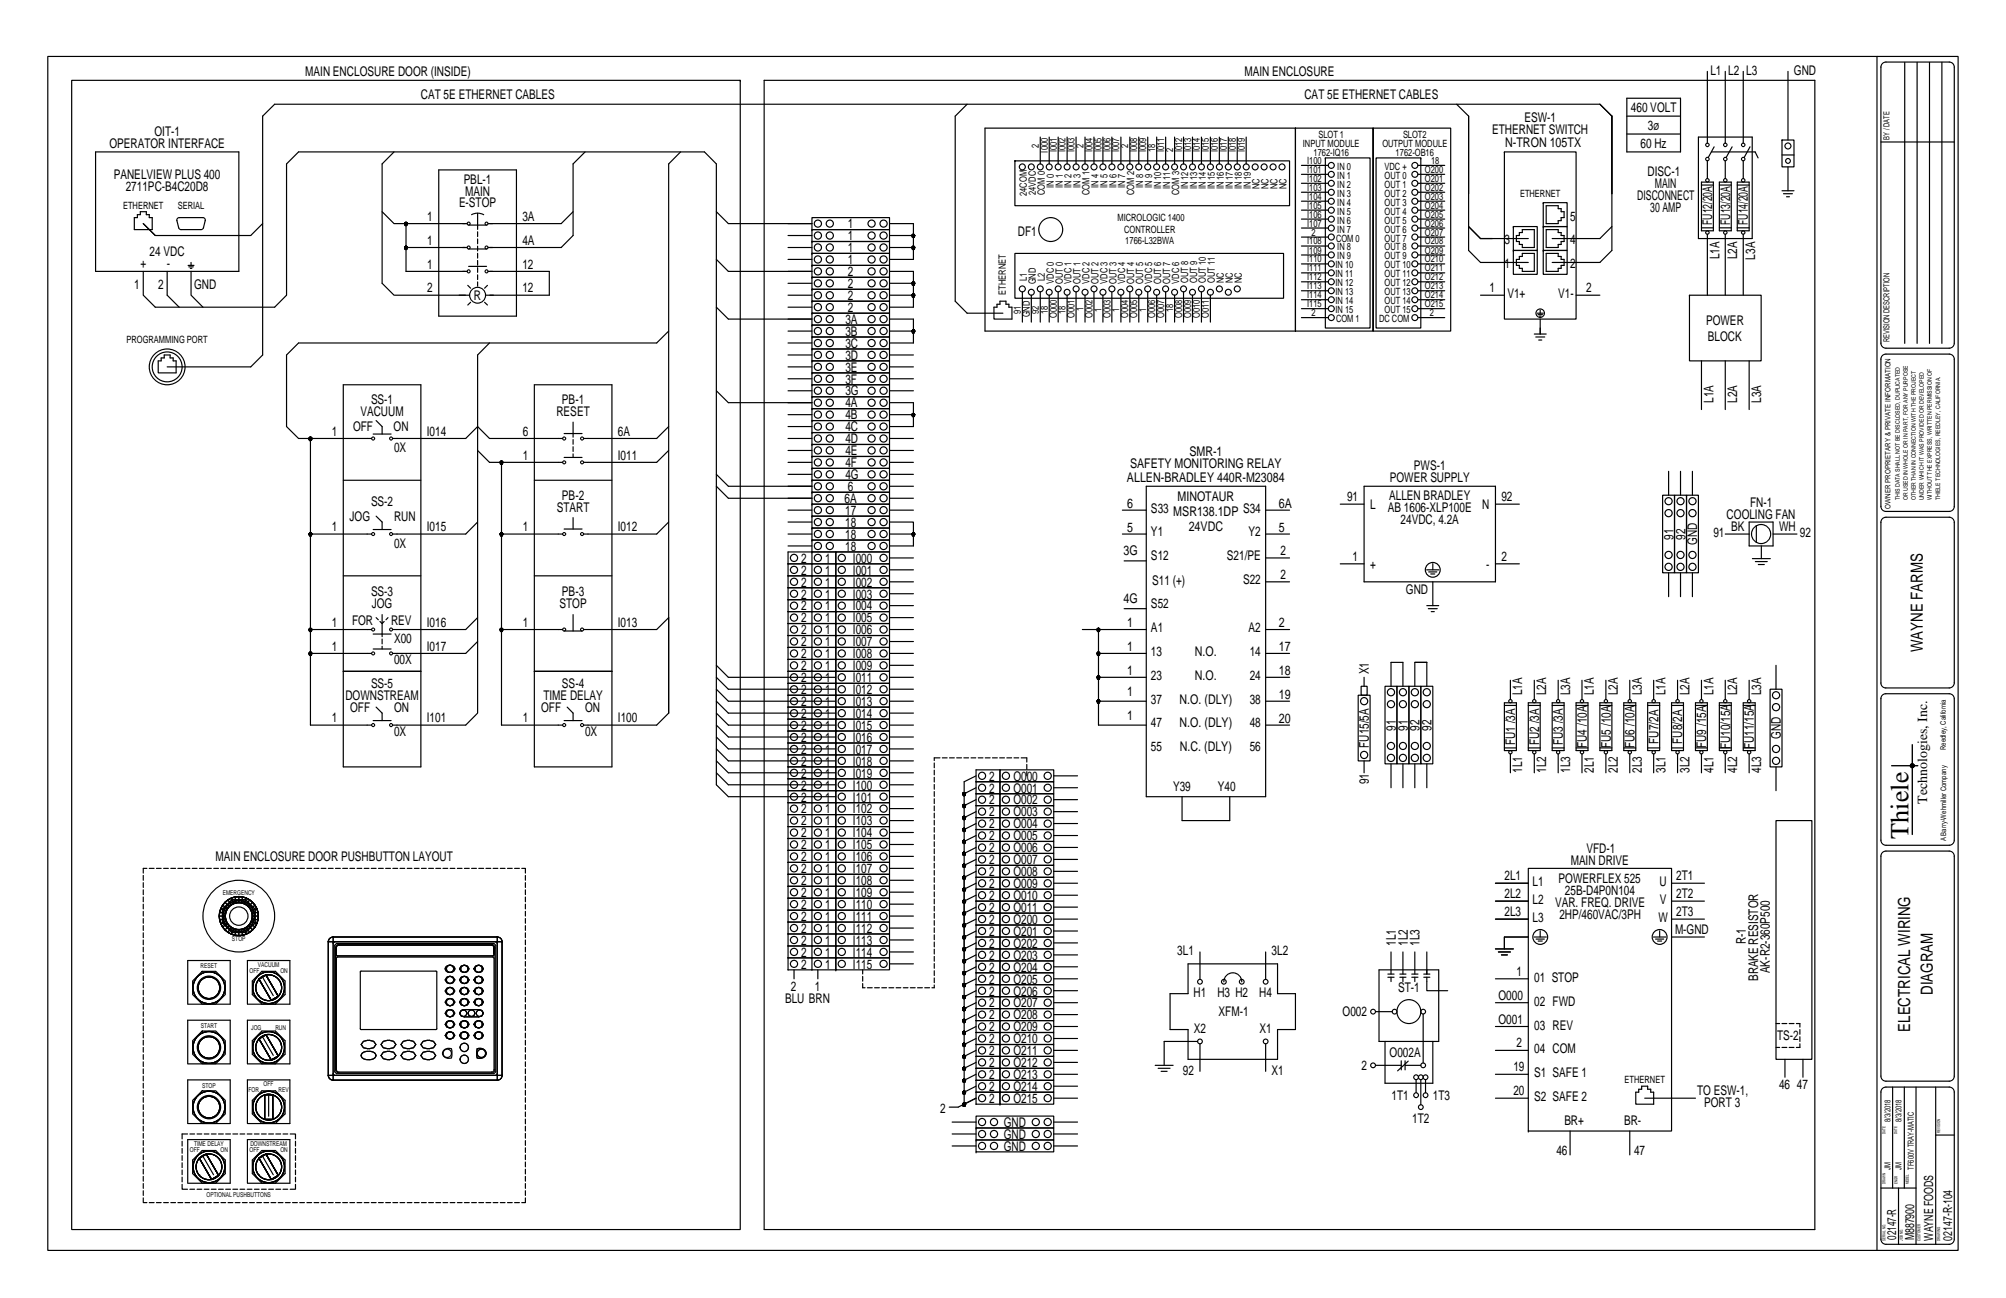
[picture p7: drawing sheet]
<svg xmlns="http://www.w3.org/2000/svg" width="432mm" height="279mm" viewBox="0 0 432 279" stroke-linecap="round" stroke-linejoin="round" font-family="sans-serif">
<defs><g id="words">
<text font-size="5.6" x="410.8" y="180.6" transform="rotate(-90 410.8 180.6)">Thiele</text>
<g font-size="3.6">
<text x="413.9" y="140.4" transform="rotate(-90 413.9 140.4)">WAYNE FARMS</text>
<text x="416" y="214.2" transform="rotate(-90 416 214.2)">DIAGRAM</text>
<text x="411.2" y="222.1" transform="rotate(-90 411.2 222.1)">ELECTRICAL WIRING</text>
</g>
<text font-size="3" x="414.8" y="173.1" transform="rotate(-90 414.8 173.1)">Technologies, Inc.</text>
<g font-size="2.9">
<text x="65.7" y="16.4">MAIN ENCLOSURE DOOR (INSIDE)</text>
<text x="267.9" y="16.4">MAIN ENCLOSURE</text>
<text x="368.2" y="16">L1</text>
<text x="372" y="16">L2</text>
<text x="375.9" y="16">L3</text>
<text x="386.2" y="16">GND</text>
<text x="90.6" y="21.2">CAT 5E ETHERNET CABLES</text>
<text x="280.8" y="21.2">CAT 5E ETHERNET CABLES</text>
<text x="33.2" y="29.3">OIT-1</text>
<text x="321.2" y="28.9">ETHERNET SWITCH</text>
<text x="328.1" y="26.3">ESW-1</text>
<text x="351.1" y="24.1">460 VOLT</text>
<text x="354.7" y="27.9">3ø</text>
<text x="23.5" y="31.8">OPERATOR INTERFACE</text>
<text x="324" y="31.7">N-TRON 105TX</text>
<text x="353.1" y="31.8">60 Hz</text>
<text x="24.5" y="38.6">PANELVIEW PLUS 400</text>
<text x="27.1" y="41.1">2711PC-B4C20D8</text>
<text x="99.8" y="39.5">PBL-1</text>
<text x="354.6" y="37.8">DISC-1</text>
<text x="356.2" y="40.4">MAIN</text>
<text x="92" y="47.5">1</text>
<text x="98.8" y="44.7">E-STOP</text>
<text x="100.1" y="42.1">MAIN</text>
<text x="112.4" y="47.5">3A</text>
<text x="338" y="47.5">5</text>
<text x="352.4" y="43">DISCONNECT</text>
<text x="355.2" y="45.6">30 AMP</text>
<text x="92" y="52.7">1</text>
<text x="112.4" y="52.7">4A</text>
<text x="182.5" y="51.7">1</text>
<text x="182.5" y="49.2">1</text>
<text x="219.1" y="50.7">DF1</text>
<text x="323.9" y="52.6">3</text>
<text x="338" y="52.6">4</text>
<text x="368.6" y="48.4" transform="rotate(-90 368.6 48.4)">FU12/20A</text>
<text x="372.4" y="48.4" transform="rotate(-90 372.4 48.4)">FU13/20A</text>
<text x="376.3" y="48.4" transform="rotate(-90 376.3 48.4)">FU14/20A</text>
<text x="30.2" y="57.8">+</text>
<text x="32.2" y="55.2">24 VDC</text>
<text x="35.9" y="57.8">-</text>
<text x="92" y="57.8">1</text>
<text x="112.4" y="57.8">12</text>
<text x="182.5" y="56.9">1</text>
<text x="182.5" y="59.4">2</text>
<text x="182.5" y="54.3">1</text>
<text x="323.9" y="57.8">1</text>
<text x="338" y="57.8">2</text>
<text x="370.1" y="55.8" transform="rotate(-90 370.1 55.8)">L1A</text>
<text x="374" y="55.8" transform="rotate(-90 374 55.8)">L2A</text>
<text x="377.8" y="55.9" transform="rotate(-90 377.8 55.9)">L3A</text>
<text x="28.9" y="62.3">1</text>
<text x="34.1" y="62.3">2</text>
<text x="41.8" y="62.3">GND</text>
<text x="92" y="62.9">2</text>
<text x="102" y="64.6">R</text>
<text x="112.4" y="62.9">12</text>
<text x="182.5" y="64.6">2</text>
<text x="182.5" y="62">2</text>
<text x="320.7" y="62.9">1</text>
<text x="324.5" y="64.2">V1+</text>
<text x="335.4" y="64.2">V1-</text>
<text x="341.4" y="62.9">2</text>
<text x="182" y="69.7">3A</text>
<text x="182.5" y="67.1">2</text>
<text x="367.2" y="69.9">POWER</text>
<text x="182" y="74.9">3C</text>
<text x="182" y="77.4">3D</text>
<text x="182" y="72.3">3B</text>
<text x="367.6" y="73.4">BLOCK</text>
<text x="182" y="80">3E</text>
<text x="182" y="82.6">3F</text>
<text x="77.6" y="89.6">VACUUM</text>
<text x="79.9" y="87.1">SS-1</text>
<text x="119.8" y="89.6">RESET</text>
<text x="121" y="87.1">PB-1</text>
<text x="182" y="85.1">3G</text>
<text x="182" y="87.7">4A</text>
<text x="368.8" y="86.7" transform="rotate(-90 368.8 86.7)">L1A</text>
<text x="374" y="86.7" transform="rotate(-90 374 86.7)">L2A</text>
<text x="379.1" y="86.7" transform="rotate(-90 379.1 86.7)">L3A</text>
<text x="71.4" y="93.8">1</text>
<text x="76" y="92.9">OFF</text>
<text x="84.7" y="92.9">ON</text>
<text x="91.9" y="93.8">I014</text>
<text x="112.5" y="93.8">6</text>
<text x="133" y="93.8">6A</text>
<text x="182" y="92.9">4C</text>
<text x="182" y="90.3">4B</text>
<text x="182" y="95.4">4D</text>
<text x="84.8" y="97.3">0X</text>
<text x="112.5" y="98.9">1</text>
<text x="133" y="98.9">I011</text>
<text x="182" y="98">4E</text>
<text x="182" y="100.6">4F</text>
<text x="243.2" y="100.8">SAFETY MONITORING RELAY</text>
<text x="256" y="98.3">SMR-1</text>
<text x="304.4" y="101.2">PWS-1</text>
<text x="121" y="107.6">PB-2</text>
<text x="182" y="103.1">4G</text>
<text x="182.5" y="105.7">6</text>
<text x="242.6" y="103.7">ALLEN-BRADLEY 440R-M23084</text>
<text x="253.4" y="107.9">MINOTAUR</text>
<text x="290" y="107.9">91</text>
<text x="299" y="107.6">ALLEN BRADLEY</text>
<text x="299.1" y="103.8">POWER SUPPLY</text>
<text x="323.2" y="107.9">92</text>
<text x="75.2" y="112.1">JOG</text>
<text x="79.9" y="108.9">SS-2</text>
<text x="84.8" y="112.1">RUN</text>
<text x="119.8" y="110.2">START</text>
<text x="181.8" y="108.3">6A</text>
<text x="181.9" y="110.8">17</text>
<text x="181.9" y="113.4">18</text>
<text x="242.6" y="109.3">6</text>
<text x="247.8" y="110.3">S33</text>
<text x="252.6" y="111.1">MSR138.1DP</text>
<text x="267.6" y="110.3">S34</text>
<text x="275.3" y="109.3">6A</text>
<text x="294.9" y="109.6">L</text>
<text x="298.7" y="110.2">AB 1606-XLP100E</text>
<text x="301.5" y="112.8">24VDC, 4.2A</text>
<text x="319.1" y="109.6">N</text>
<text x="371.7" y="111.7">COOLING FAN</text>
<text x="376.7" y="109.2">FN-1</text>
<text x="71.4" y="114.3">1</text>
<text x="84.8" y="117.9">0X</text>
<text x="91.9" y="114.3">I015</text>
<text x="112.5" y="114.3">1</text>
<text x="133" y="114.3">I012</text>
<text x="181.9" y="116">18</text>
<text x="181.9" y="118.6">18</text>
<text x="241.9" y="119.6">3G</text>
<text x="242.6" y="114.4">5</text>
<text x="247.8" y="115.5">Y1</text>
<text x="255.9" y="114.3">24VDC</text>
<text x="268.8" y="115.5">Y2</text>
<text x="275.3" y="114.4">5</text>
<text x="275.7" y="119.4">2</text>
<text x="360.2" y="116.1" transform="rotate(-90 360.2 116.1)">91</text>
<text x="362.8" y="116.1" transform="rotate(-90 362.8 116.1)">92</text>
<text x="365.3" y="117.3" transform="rotate(-90 365.3 117.3)">GND</text>
<text x="368.8" y="115.6">91</text>
<text x="372.7" y="114.3">BK</text>
<text x="382.9" y="114.3">WH</text>
<text x="387.4" y="115.6">92</text>
<text x="172.5" y="123.7">2</text>
<text x="172.5" y="121.1">2</text>
<text x="177.6" y="123.7">1</text>
<text x="177.6" y="121.1">1</text>
<text x="183.6" y="121.1">I000</text>
<text x="183.6" y="123.7">I001</text>
<text x="247.8" y="120.6">S12</text>
<text x="248" y="125.9">S11 (+)</text>
<text x="264.1" y="120.6">S21/PE</text>
<text x="267.6" y="125.8">S22</text>
<text x="275.7" y="124.6">2</text>
<text x="291.1" y="120.8">1</text>
<text x="294.9" y="122.4">+</text>
<text x="319.9" y="122.4">-</text>
<text x="323.2" y="120.8">2</text>
<text x="79.9" y="128.2">SS-3</text>
<text x="80" y="130.8">JOG</text>
<text x="120.4" y="130.8">STOP</text>
<text x="121" y="128.2">PB-3</text>
<text x="172.5" y="131.4">2</text>
<text x="172.5" y="128.8">2</text>
<text x="172.5" y="126.3">2</text>
<text x="177.6" y="131.4">1</text>
<text x="177.6" y="128.8">1</text>
<text x="177.6" y="126.3">1</text>
<text x="183.6" y="128.8">I003</text>
<text x="183.6" y="126.3">I002</text>
<text x="183.6" y="131.4">I004</text>
<text x="241.9" y="129.9">4G</text>
<text x="247.8" y="130.9">S52</text>
<text x="302.6" y="127.8">GND</text>
<text x="71.4" y="134.9">1</text>
<text x="75.8" y="134.6">FOR</text>
<text x="84.2" y="134.6">REV</text>
<text x="91.9" y="134.9">I016</text>
<text x="112.5" y="134.9">1</text>
<text x="133" y="134.9">I013</text>
<text x="172.5" y="136.5">2</text>
<text x="172.5" y="134">2</text>
<text x="177.6" y="136.5">1</text>
<text x="177.6" y="134">1</text>
<text x="183.6" y="134">I005</text>
<text x="183.6" y="136.5">I006</text>
<text x="242.6" y="135">1</text>
<text x="247.8" y="136">A1</text>
<text x="268.8" y="136">A2</text>
<text x="275.3" y="135">2</text>
<text x="71.4" y="140">1</text>
<text x="84.8" y="138.5">X00</text>
<text x="84.8" y="143">00X</text>
<text x="91.9" y="140">I017</text>
<text x="172.5" y="141.7">2</text>
<text x="172.5" y="139.1">2</text>
<text x="177.6" y="141.7">1</text>
<text x="177.6" y="139.1">1</text>
<text x="183.6" y="139.1">I007</text>
<text x="183.6" y="141.7">I008</text>
<text x="242.6" y="140.1">1</text>
<text x="247.8" y="141.2">13</text>
<text x="257.2" y="141.2">N.O.</text>
<text x="269" y="141.2">14</text>
<text x="275.3" y="140.1">17</text>
<text x="79.9" y="148.1">SS-5</text>
<text x="121" y="148.1">SS-4</text>
<text x="172.5" y="144.3">2</text>
<text x="172.5" y="149.4">2</text>
<text x="172.5" y="146.8">2</text>
<text x="177.6" y="144.3">1</text>
<text x="177.6" y="149.4">1</text>
<text x="177.6" y="146.8">1</text>
<text x="183.6" y="144.3">I009</text>
<text x="183.6" y="149.4">I012</text>
<text x="183.6" y="146.8">I011</text>
<text x="242.6" y="145.3">1</text>
<text x="242.6" y="149.8">1</text>
<text x="247.8" y="146.3">23</text>
<text x="257.2" y="146.3">N.O.</text>
<text x="269" y="146.3">24</text>
<text x="275.3" y="145.3">18</text>
<text x="294.7" y="145.2" transform="rotate(-90 294.7 145.2)">X1</text>
<text x="327.7" y="149.6" transform="rotate(-90 327.7 149.6)">L1A</text>
<text x="332.8" y="149.6" transform="rotate(-90 332.8 149.6)">L2A</text>
<text x="338" y="149.6" transform="rotate(-90 338 149.6)">L3A</text>
<text x="343.1" y="149.6" transform="rotate(-90 343.1 149.6)">L1A</text>
<text x="348.3" y="149.6" transform="rotate(-90 348.3 149.6)">L2A</text>
<text x="353.4" y="149.6" transform="rotate(-90 353.4 149.6)">L3A</text>
<text x="358.5" y="149.6" transform="rotate(-90 358.5 149.6)">L1A</text>
<text x="363.7" y="149.6" transform="rotate(-90 363.7 149.6)">L2A</text>
<text x="368.8" y="149.6" transform="rotate(-90 368.8 149.6)">L1A</text>
<text x="374" y="149.6" transform="rotate(-90 374 149.6)">L2A</text>
<text x="379.1" y="149.6" transform="rotate(-90 379.1 149.6)">L3A</text>
<text x="71.4" y="155.5">1</text>
<text x="74.4" y="150.7">DOWNSTREAM</text>
<text x="75.4" y="153.2">OFF</text>
<text x="84.8" y="153.2">ON</text>
<text x="91.9" y="155.5">I101</text>
<text x="112.5" y="155.5">1</text>
<text x="116.5" y="153.2">OFF</text>
<text x="117" y="150.7">TIME DELAY</text>
<text x="125.9" y="153.2">ON</text>
<text x="133" y="155.5">I100</text>
<text x="172.5" y="154.5">2</text>
<text x="172.5" y="152">2</text>
<text x="177.6" y="154.5">1</text>
<text x="177.6" y="152">1</text>
<text x="183.6" y="154.5">I014</text>
<text x="183.6" y="152">I013</text>
<text x="242.6" y="154.9">1</text>
<text x="247.8" y="151.4">37</text>
<text x="253.9" y="151.4">N.O. (DLY)</text>
<text x="269" y="151.4">38</text>
<text x="275.3" y="155.6">20</text>
<text x="275.3" y="150.4">19</text>
<text x="84.8" y="158.4">0X</text>
<text x="125.9" y="158.4">0X</text>
<text x="172.5" y="159.7">2</text>
<text x="172.5" y="157.1">2</text>
<text x="177.6" y="159.7">1</text>
<text x="177.6" y="157.1">1</text>
<text x="183.6" y="157.1">I015</text>
<text x="183.6" y="159.7">I016</text>
<text x="247.8" y="156.6">47</text>
<text x="247.8" y="161.7">55</text>
<text x="253.9" y="156.6">N.O. (DLY)</text>
<text x="254" y="161.7">N.C. (DLY)</text>
<text x="269" y="156.6">48</text>
<text x="269" y="161.7">56</text>
<text x="294.7" y="161" transform="rotate(-90 294.7 161)">FU15/5A</text>
<text x="300.4" y="157.3" transform="rotate(-90 300.4 157.3)">91</text>
<text x="303" y="157.3" transform="rotate(-90 303 157.3)">91</text>
<text x="305.6" y="157.3" transform="rotate(-90 305.6 157.3)">92</text>
<text x="308.1" y="157.3" transform="rotate(-90 308.1 157.3)">92</text>
<text x="326.1" y="160.4" transform="rotate(-90 326.1 160.4)">FU1 /3A</text>
<text x="331.3" y="160.4" transform="rotate(-90 331.3 160.4)">FU2 /3A</text>
<text x="336.4" y="160.4" transform="rotate(-90 336.4 160.4)">FU3 /3A</text>
<text x="341.6" y="161" transform="rotate(-90 341.6 161)">FU4 /10A</text>
<text x="346.7" y="161" transform="rotate(-90 346.7 161)">FU5 /10A</text>
<text x="351.9" y="161" transform="rotate(-90 351.9 161)">FU6 /10A</text>
<text x="357" y="160.1" transform="rotate(-90 357 160.1)">FU7/2A</text>
<text x="362.1" y="160.1" transform="rotate(-90 362.1 160.1)">FU8/2A</text>
<text x="367.3" y="161" transform="rotate(-90 367.3 161)">FU9 /15A</text>
<text x="372.4" y="161.3" transform="rotate(-90 372.4 161.3)">FU10/15A</text>
<text x="377.5" y="161.3" transform="rotate(-90 377.5 161.3)">FU11/15A</text>
<text x="383.3" y="159.1" transform="rotate(-90 383.3 159.1)">GND</text>
<text x="172.5" y="167.4">2</text>
<text x="172.5" y="164.8">2</text>
<text x="172.5" y="162.2">2</text>
<text x="177.6" y="167.4">1</text>
<text x="177.6" y="164.8">1</text>
<text x="177.6" y="162.2">1</text>
<text x="183.6" y="167.4">I019</text>
<text x="183.6" y="162.2">I017</text>
<text x="183.6" y="164.8">I018</text>
<text x="327.7" y="166.3" transform="rotate(-90 327.7 166.3)">1L1</text>
<text x="332.8" y="166.3" transform="rotate(-90 332.8 166.3)">1L2</text>
<text x="338" y="166.3" transform="rotate(-90 338 166.3)">1L3</text>
<text x="343.1" y="166.3" transform="rotate(-90 343.1 166.3)">2L1</text>
<text x="348.3" y="166.3" transform="rotate(-90 348.3 166.3)">2L2</text>
<text x="353.4" y="166.3" transform="rotate(-90 353.4 166.3)">2L3</text>
<text x="358.5" y="166.3" transform="rotate(-90 358.5 166.3)">3L1</text>
<text x="363.7" y="166.3" transform="rotate(-90 363.7 166.3)">3L2</text>
<text x="368.8" y="166.3" transform="rotate(-90 368.8 166.3)">4L1</text>
<text x="374" y="166.3" transform="rotate(-90 374 166.3)">4L2</text>
<text x="379.1" y="166.3" transform="rotate(-90 379.1 166.3)">4L3</text>
<text x="172.5" y="172.5">2</text>
<text x="172.5" y="169.9">2</text>
<text x="177.6" y="172.5">1</text>
<text x="177.6" y="169.9">1</text>
<text x="183.6" y="172.5">I101</text>
<text x="183.6" y="169.9">I100</text>
<text x="212.9" y="173.2">2</text>
<text x="212.9" y="170.6">2</text>
<text x="212.9" y="168">2</text>
<text x="218.1" y="168">O000</text>
<text x="218.1" y="173.2">O002</text>
<text x="218.1" y="170.6">O001</text>
<text x="252.5" y="170.2">Y39</text>
<text x="262.1" y="170.2">Y40</text>
<text x="294.7" y="168.8" transform="rotate(-90 294.7 168.8)">91</text>
<text x="172.5" y="177.7">2</text>
<text x="172.5" y="175.1">2</text>
<text x="177.6" y="177.7">1</text>
<text x="177.6" y="175.1">1</text>
<text x="183.6" y="177.7">I103</text>
<text x="183.6" y="175.1">I102</text>
<text x="212.9" y="178.3">2</text>
<text x="212.9" y="175.7">2</text>
<text x="218.1" y="178.3">O004</text>
<text x="218.1" y="175.7">O003</text>
<text x="46.4" y="185.4">MAIN ENCLOSURE DOOR PUSHBUTTON LAYOUT</text>
<text x="172.5" y="185.4">2</text>
<text x="172.5" y="182.8">2</text>
<text x="172.5" y="180.2">2</text>
<text x="177.6" y="185.4">1</text>
<text x="177.6" y="182.8">1</text>
<text x="177.6" y="180.2">1</text>
<text x="183.6" y="180.2">I104</text>
<text x="183.6" y="185.4">I106</text>
<text x="183.6" y="182.8">I105</text>
<text x="212.9" y="183.5">2</text>
<text x="212.9" y="180.9">2</text>
<text x="218.1" y="183.5">O006</text>
<text x="218.1" y="180.9">O005</text>
<text x="341.5" y="183.7">VFD-1</text>
<text x="172.5" y="190.5">2</text>
<text x="172.5" y="187.9">2</text>
<text x="177.6" y="190.5">1</text>
<text x="177.6" y="187.9">1</text>
<text x="183.6" y="187.9">I107</text>
<text x="183.6" y="190.5">I108</text>
<text x="212.9" y="188.6">2</text>
<text x="212.9" y="191.2">2</text>
<text x="212.9" y="186">2</text>
<text x="218.1" y="188.6">O008</text>
<text x="218.1" y="191.2">O009</text>
<text x="218.1" y="186">O007</text>
<text x="323.8" y="189.5">2L1</text>
<text x="329.9" y="190.8">L1</text>
<text x="335.5" y="190">POWERFLEX 525</text>
<text x="338.1" y="186.3">MAIN DRIVE</text>
<text x="357.2" y="190.8">U</text>
<text x="360.8" y="189.5">2T1</text>
<text x="172.5" y="195.6">2</text>
<text x="172.5" y="193.1">2</text>
<text x="177.6" y="195.6">1</text>
<text x="177.6" y="193.1">1</text>
<text x="183.6" y="193.1">I109</text>
<text x="183.6" y="195.6">I110</text>
<text x="212.9" y="193.7">2</text>
<text x="212.9" y="196.3">2</text>
<text x="218.1" y="193.7">O010</text>
<text x="218.1" y="196.3">O011</text>
<text x="323.8" y="197.2">2L3</text>
<text x="323.8" y="193.3">2L2</text>
<text x="329.9" y="194.6">L2</text>
<text x="334.8" y="195.2">VAR. FREQ. DRIVE</text>
<text x="335.7" y="197.8">2HP/460VAC/3PH</text>
<text x="336.9" y="192.6">25B-D4P0N104</text>
<text x="357.3" y="194.6">V</text>
<text x="360.8" y="193.3">2T2</text>
<text x="360.8" y="197.2">2T3</text>
<text x="172.5" y="198.2">2</text>
<text x="172.5" y="203.4">2</text>
<text x="172.5" y="200.8">2</text>
<text x="177.6" y="198.2">1</text>
<text x="177.6" y="203.4">1</text>
<text x="177.6" y="200.8">1</text>
<text x="183.6" y="200.8">I112</text>
<text x="183.6" y="198.2">I111</text>
<text x="183.6" y="203.4">I113</text>
<text x="212.9" y="201.4">2</text>
<text x="212.9" y="198.9">2</text>
<text x="218.1" y="198.9">O200</text>
<text x="218.1" y="201.4">O201</text>
<text x="300.4" y="203.6" transform="rotate(-90 300.4 203.6)">1L1</text>
<text x="303" y="203.6" transform="rotate(-90 303 203.6)">1L2</text>
<text x="305.6" y="203.6" transform="rotate(-90 305.6 203.6)">1L3</text>
<text x="329.9" y="198.5">L3</text>
<text x="357" y="198.5">W</text>
<text x="360.6" y="201">M-GND</text>
<text x="375.8" y="203.3" transform="rotate(-90 375.8 203.3)">R-1</text>
<text x="172.5" y="208.5">2</text>
<text x="172.5" y="205.9">2</text>
<text x="177.6" y="208.5">1</text>
<text x="177.6" y="205.9">1</text>
<text x="183.6" y="205.9">I114</text>
<text x="183.6" y="208.5">I115</text>
<text x="212.9" y="206.6">2</text>
<text x="212.9" y="204">2</text>
<text x="212.9" y="209.1">2</text>
<text x="218.1" y="209.1">O204</text>
<text x="218.1" y="204">O202</text>
<text x="218.1" y="206.6">O203</text>
<text x="253.4" y="205.6">3L1</text>
<text x="273.7" y="205.6">3L2</text>
<text x="381" y="209.5" transform="rotate(-90 381 209.5)">AK-R2-360P500</text>
<text x="169" y="215.8">BLU BRN</text>
<text x="170.3" y="213.3">2</text>
<text x="175.4" y="213.3">1</text>
<text x="212.9" y="214.3">2</text>
<text x="212.9" y="211.7">2</text>
<text x="218.1" y="214.3">O206</text>
<text x="218.1" y="211.7">O205</text>
<text x="256.9" y="214.7">H1</text>
<text x="262.1" y="214.7">H3 H2</text>
<text x="271.1" y="214.7">H4</text>
<text x="300.9" y="213.6">ST-1</text>
<text x="322.5" y="215.2">O000</text>
<text x="326.4" y="210">1</text>
<text x="330.3" y="211.3">01 STOP</text>
<text x="378.4" y="211.2" transform="rotate(-90 378.4 211.2)">BRAKE RESISTOR</text>
<text x="212.9" y="216.9">2</text>
<text x="212.9" y="222">2</text>
<text x="212.9" y="219.4">2</text>
<text x="218.1" y="216.9">O207</text>
<text x="218.1" y="219.4">O208</text>
<text x="218.1" y="222">O209</text>
<text x="262.3" y="218.8">XFM-1</text>
<text x="289" y="218.8">O002</text>
<text x="322.5" y="220.3">O001</text>
<text x="330.3" y="221.6">03 REV</text>
<text x="330.3" y="216.5">02 FWD</text>
<text x="212.9" y="227.1">2</text>
<text x="212.9" y="224.6">2</text>
<text x="218.1" y="224.6">O210</text>
<text x="218.1" y="227.1">O211</text>
<text x="257" y="222.3">X2</text>
<text x="271.1" y="222.3">X1</text>
<text x="299.1" y="227.4">O002A</text>
<text x="326.4" y="225.5">2</text>
<text x="330.3" y="226.8">04 COM</text>
<text x="382.5" y="223.9">TS-2</text>
<text x="212.9" y="232.3">2</text>
<text x="212.9" y="229.7">2</text>
<text x="218.1" y="232.3">O213</text>
<text x="218.1" y="229.7">O212</text>
<text x="254.6" y="231.4">92</text>
<text x="273.7" y="231.4">X1</text>
<text x="293.1" y="230.4">2</text>
<text x="325.8" y="230.6">19</text>
<text x="330.3" y="231.9">S1 SAFE 1</text>
<text x="202.4" y="239.6">2</text>
<text x="212.9" y="234.8">2</text>
<text x="212.9" y="237.4">2</text>
<text x="218.1" y="234.8">O214</text>
<text x="218.1" y="237.4">O215</text>
<text x="299.6" y="236.8">1T1</text>
<text x="308.4" y="236.8">1T3</text>
<text x="325.8" y="235.8">20</text>
<text x="330.3" y="237">S2 SAFE 2</text>
<text x="365.3" y="235.7">TO ESW-1,</text>
<text x="366.8" y="238.3">PORT 3</text>
<text x="382.9" y="234.5">46</text>
<text x="386.8" y="234.5">47</text>
<text x="216.1" y="245.1">GND</text>
<text x="216.1" y="242.5">GND</text>
<text x="304" y="241.7">1T2</text>
<text x="336.7" y="242.2">BR+</text>
<text x="349.6" y="242.2">BR-</text>
<text x="216.1" y="247.7">GND</text>
<text x="335" y="248.6">46</text>
<text x="351.7" y="248.6">47</text>
</g>
<g font-size="2.7">
<text x="408.2" y="266.9" transform="rotate(-90 408.2 266.9)">02147-R</text>
<text x="412" y="267" transform="rotate(-90 412 267)">M887900</text>
<text x="416.1" y="267.1" transform="rotate(-90 416.1 267.1)">WAYNE FOODS</text>
<text x="420.2" y="267.1" transform="rotate(-90 420.2 267.1)">02147-R-104</text>
</g>
<g font-size="2.2">
<text x="283.8" y="29.6">SLOT 1</text>
<text x="302" y="29.6">SLOT2</text>
<text x="223.6" y="31.8" transform="rotate(-90 223.6 31.8)">2</text>
<text x="225.5" y="32.8" transform="rotate(-90 225.5 32.8)">I000</text>
<text x="227.5" y="32.8" transform="rotate(-90 227.5 32.8)">I001</text>
<text x="229.4" y="32.8" transform="rotate(-90 229.4 32.8)">I002</text>
<text x="231.3" y="32.8" transform="rotate(-90 231.3 32.8)">I003</text>
<text x="233.2" y="31.8" transform="rotate(-90 233.2 31.8)">2</text>
<text x="235.2" y="32.8" transform="rotate(-90 235.2 32.8)">I004</text>
<text x="237.1" y="32.8" transform="rotate(-90 237.1 32.8)">I005</text>
<text x="239" y="32.8" transform="rotate(-90 239 32.8)">I006</text>
<text x="240.9" y="32.8" transform="rotate(-90 240.9 32.8)">I007</text>
<text x="242.9" y="31.8" transform="rotate(-90 242.9 31.8)">2</text>
<text x="244.8" y="32.8" transform="rotate(-90 244.8 32.8)">I008</text>
<text x="246.7" y="32.8" transform="rotate(-90 246.7 32.8)">I009</text>
<text x="248.7" y="32.8" transform="rotate(-90 248.7 32.8)">18</text>
<text x="250.6" y="32.8" transform="rotate(-90 250.6 32.8)">I011</text>
<text x="252.5" y="32.8" transform="rotate(-90 252.5 32.8)">2</text>
<text x="254.4" y="32.8" transform="rotate(-90 254.4 32.8)">I012</text>
<text x="256.4" y="32.8" transform="rotate(-90 256.4 32.8)">I013</text>
<text x="258.3" y="32.8" transform="rotate(-90 258.3 32.8)">I014</text>
<text x="260.2" y="32.8" transform="rotate(-90 260.2 32.8)">I015</text>
<text x="262.1" y="32.8" transform="rotate(-90 262.1 32.8)">I016</text>
<text x="264.1" y="32.8" transform="rotate(-90 264.1 32.8)">I017</text>
<text x="266" y="32.8" transform="rotate(-90 266 32.8)">I018</text>
<text x="267.9" y="32.8" transform="rotate(-90 267.9 32.8)">I019</text>
<text x="280.5" y="31.6">INPUT MODULE</text>
<text x="281.4" y="35.3">I100</text>
<text x="282.7" y="33.5">1762-IQ16</text>
<text x="297.6" y="31.6">OUTPUT MODULE</text>
<text x="300.4" y="33.5">1762-OB16</text>
<text x="308" y="35.3">18</text>
<text x="224.9" y="42" transform="rotate(-90 224.9 42)">COM 0</text>
<text x="226.8" y="40.4" transform="rotate(-90 226.8 40.4)">IN 0</text>
<text x="228.7" y="40.4" transform="rotate(-90 228.7 40.4)">IN 1</text>
<text x="230.7" y="40.4" transform="rotate(-90 230.7 40.4)">IN 2</text>
<text x="232.6" y="40.4" transform="rotate(-90 232.6 40.4)">IN 3</text>
<text x="234.5" y="42" transform="rotate(-90 234.5 42)">COM 1</text>
<text x="236.5" y="40.4" transform="rotate(-90 236.5 40.4)">IN 4</text>
<text x="238.4" y="40.4" transform="rotate(-90 238.4 40.4)">IN 5</text>
<text x="240.3" y="40.4" transform="rotate(-90 240.3 40.4)">IN 6</text>
<text x="242.2" y="40.4" transform="rotate(-90 242.2 40.4)">IN 7</text>
<text x="244.2" y="42" transform="rotate(-90 244.2 42)">COM 2</text>
<text x="246.1" y="40.4" transform="rotate(-90 246.1 40.4)">IN 8</text>
<text x="248" y="40.4" transform="rotate(-90 248 40.4)">IN 9</text>
<text x="249.9" y="40.8" transform="rotate(-90 249.9 40.8)">IN 10</text>
<text x="251.9" y="40.8" transform="rotate(-90 251.9 40.8)">IN 11</text>
<text x="253.8" y="42" transform="rotate(-90 253.8 42)">COM 3</text>
<text x="255.7" y="40.8" transform="rotate(-90 255.7 40.8)">IN 12</text>
<text x="257.7" y="40.8" transform="rotate(-90 257.7 40.8)">IN 13</text>
<text x="259.6" y="40.8" transform="rotate(-90 259.6 40.8)">IN 14</text>
<text x="261.5" y="40.8" transform="rotate(-90 261.5 40.8)">IN 15</text>
<text x="263.4" y="40.8" transform="rotate(-90 263.4 40.8)">IN 16</text>
<text x="265.4" y="40.8" transform="rotate(-90 265.4 40.8)">IN 17</text>
<text x="267.3" y="40.8" transform="rotate(-90 267.3 40.8)">IN 18</text>
<text x="269.2" y="40.8" transform="rotate(-90 269.2 40.8)">IN 19</text>
<text x="271.1" y="40.8" transform="rotate(-90 271.1 40.8)">NC</text>
<text x="273.1" y="40.8" transform="rotate(-90 273.1 40.8)">NC</text>
<text x="275" y="40.8" transform="rotate(-90 275 40.8)">NC</text>
<text x="276.9" y="40.8" transform="rotate(-90 276.9 40.8)">NC</text>
<text x="281.4" y="41.1">I103</text>
<text x="281.4" y="39.1">I102</text>
<text x="281.4" y="37.2">I101</text>
<text x="287.9" y="36.6">IN 0</text>
<text x="287.9" y="40.4">IN 2</text>
<text x="287.9" y="38.5">IN 1</text>
<text x="298" y="38.5">OUT 0</text>
<text x="298" y="36.6">VDC +</text>
<text x="298" y="40.4">OUT 1</text>
<text x="306.7" y="37.2">O200</text>
<text x="306.7" y="39.1">O201</text>
<text x="306.7" y="41.1">O202</text>
<text x="26.5" y="44.9">ETHERNET</text>
<text x="38.2" y="44.9">SERIAL</text>
<text x="221" y="42.2" transform="rotate(-90 221 42.2)">24COM</text>
<text x="222.9" y="42" transform="rotate(-90 222.9 42)">24VDC</text>
<text x="240.6" y="47.5">MICROLOGIC 1400</text>
<text x="281.4" y="46.8">I106</text>
<text x="281.4" y="44.9">I105</text>
<text x="281.4" y="43">I104</text>
<text x="287.9" y="46.2">IN 5</text>
<text x="287.9" y="42.4">IN 3</text>
<text x="287.9" y="44.3">IN 4</text>
<text x="298" y="44.3">OUT 3</text>
<text x="298" y="42.4">OUT 2</text>
<text x="298" y="46.2">OUT 4</text>
<text x="306.7" y="43">O203</text>
<text x="306.7" y="44.9">O204</text>
<text x="306.7" y="46.8">O205</text>
<text x="327.2" y="42.4">ETHERNET</text>
<text x="242" y="50.1">CONTROLLER</text>
<text x="242.2" y="52.6">1766-L32BWA</text>
<text x="281.4" y="52.6">I108</text>
<text x="281.4" y="48.8">I107</text>
<text x="282.3" y="50.7">2</text>
<text x="287.6" y="52">COM 0</text>
<text x="287.9" y="48.1">IN 6</text>
<text x="287.9" y="53.9">IN 8</text>
<text x="287.9" y="50.1">IN 7</text>
<text x="298" y="50.1">OUT 6</text>
<text x="298" y="52">OUT 7</text>
<text x="298" y="48.1">OUT 5</text>
<text x="298" y="53.9">OUT 8</text>
<text x="306.7" y="48.8">O206</text>
<text x="306.7" y="50.7">O207</text>
<text x="306.7" y="52.6">O208</text>
<text x="281.4" y="58.4">I111</text>
<text x="281.4" y="56.5">I110</text>
<text x="281.4" y="54.6">I109</text>
<text x="287.5" y="57.8">IN 10</text>
<text x="287.5" y="59.7">IN 11</text>
<text x="287.9" y="55.8">IN 9</text>
<text x="298" y="59.7">OUT 11</text>
<text x="298" y="57.8">OUT 10</text>
<text x="298" y="55.8">OUT 9</text>
<text x="306.7" y="58.4">O211</text>
<text x="306.7" y="54.6">O209</text>
<text x="306.7" y="56.5">O210</text>
<text x="216.5" y="63.4" transform="rotate(-90 216.5 63.4)">ETHERNET</text>
<text x="221" y="60.5" transform="rotate(-90 221 60.5)">L1</text>
<text x="222.9" y="61.2" transform="rotate(-90 222.9 61.2)">GND</text>
<text x="224.9" y="60.5" transform="rotate(-90 224.9 60.5)">L2</text>
<text x="226.8" y="61.1" transform="rotate(-90 226.8 61.1)">VDC 0</text>
<text x="228.7" y="61.1" transform="rotate(-90 228.7 61.1)">OUT 0</text>
<text x="230.7" y="61.1" transform="rotate(-90 230.7 61.1)">VDC 1</text>
<text x="232.6" y="61.1" transform="rotate(-90 232.6 61.1)">OUT 1</text>
<text x="234.5" y="61.1" transform="rotate(-90 234.5 61.1)">VDC 2</text>
<text x="236.5" y="61.1" transform="rotate(-90 236.5 61.1)">OUT 2</text>
<text x="238.4" y="61.1" transform="rotate(-90 238.4 61.1)">VDC 3</text>
<text x="240.3" y="61.1" transform="rotate(-90 240.3 61.1)">OUT 3</text>
<text x="242.2" y="61.1" transform="rotate(-90 242.2 61.1)">VDC 4</text>
<text x="244.2" y="61.1" transform="rotate(-90 244.2 61.1)">OUT 4</text>
<text x="246.1" y="61.1" transform="rotate(-90 246.1 61.1)">OUT 5</text>
<text x="248" y="61.1" transform="rotate(-90 248 61.1)">VDC 5</text>
<text x="249.9" y="61.1" transform="rotate(-90 249.9 61.1)">OUT 6</text>
<text x="251.9" y="61.1" transform="rotate(-90 251.9 61.1)">OUT 7</text>
<text x="253.8" y="61.1" transform="rotate(-90 253.8 61.1)">VDC 6</text>
<text x="255.7" y="61" transform="rotate(-90 255.7 61)">OUT 8</text>
<text x="257.7" y="61" transform="rotate(-90 257.7 61)">OUT 9</text>
<text x="259.6" y="61" transform="rotate(-90 259.6 61)">OUT 10</text>
<text x="261.5" y="61" transform="rotate(-90 261.5 61)">OUT 11</text>
<text x="263.4" y="61" transform="rotate(-90 263.4 61)">NC</text>
<text x="265.4" y="61" transform="rotate(-90 265.4 61)">NC</text>
<text x="267.3" y="61" transform="rotate(-90 267.3 61)">NC</text>
<text x="281.4" y="64.2">I114</text>
<text x="281.4" y="62.3">I113</text>
<text x="281.4" y="60.3">I112</text>
<text x="287.5" y="63.5">IN 13</text>
<text x="287.5" y="65.5">IN 14</text>
<text x="287.5" y="61.6">IN 12</text>
<text x="298" y="65.5">OUT 14</text>
<text x="298" y="63.5">OUT 13</text>
<text x="298" y="61.6">OUT 12</text>
<text x="306.7" y="64.2">O214</text>
<text x="306.7" y="60.3">O212</text>
<text x="306.7" y="62.3">O213</text>
<text x="219.8" y="67.5" transform="rotate(-90 219.8 67.5)">91</text>
<text x="221.7" y="68.3" transform="rotate(-90 221.7 68.3)">GND</text>
<text x="223.6" y="67.5" transform="rotate(-90 223.6 67.5)">92</text>
<text x="225.5" y="67.5" transform="rotate(-90 225.5 67.5)">18</text>
<text x="227.5" y="68.5" transform="rotate(-90 227.5 68.5)">O000</text>
<text x="229.4" y="67.5" transform="rotate(-90 229.4 67.5)">18</text>
<text x="231.3" y="68.5" transform="rotate(-90 231.3 68.5)">O001</text>
<text x="233.2" y="66.9" transform="rotate(-90 233.2 66.9)">1</text>
<text x="235.2" y="68.5" transform="rotate(-90 235.2 68.5)">O002</text>
<text x="237.1" y="67.1" transform="rotate(-90 237.1 67.1)">1</text>
<text x="239" y="68.5" transform="rotate(-90 239 68.5)">O003</text>
<text x="240.9" y="67.1" transform="rotate(-90 240.9 67.1)">1</text>
<text x="242.9" y="68.5" transform="rotate(-90 242.9 68.5)">O004</text>
<text x="244.8" y="68.5" transform="rotate(-90 244.8 68.5)">O005</text>
<text x="246.7" y="67.1" transform="rotate(-90 246.7 67.1)">1</text>
<text x="248.7" y="68.5" transform="rotate(-90 248.7 68.5)">O006</text>
<text x="250.6" y="68.5" transform="rotate(-90 250.6 68.5)">O007</text>
<text x="252.5" y="67.1" transform="rotate(-90 252.5 67.1)">18</text>
<text x="254.4" y="68.5" transform="rotate(-90 254.4 68.5)">O008</text>
<text x="256.4" y="68.5" transform="rotate(-90 256.4 68.5)">O009</text>
<text x="258.3" y="68.5" transform="rotate(-90 258.3 68.5)">O010</text>
<text x="260.2" y="68.5" transform="rotate(-90 260.2 68.5)">O011</text>
<text x="281.4" y="66.1">I115</text>
<text x="282.3" y="68.1">2</text>
<text x="287.5" y="67.4">IN 15</text>
<text x="287.6" y="69.3">COM 1</text>
<text x="296.8" y="69.3">DC COM</text>
<text x="298" y="67.4">OUT 15</text>
<text x="306.7" y="66.1">O215</text>
<text x="307.8" y="68.1">2</text>
<text x="27.2" y="73.8">PROGRAMMING PORT</text>
<text x="349.7" y="233.2">ETHERNET</text>
</g>
<g font-size="1.8">
<text x="406.7" y="30.1" transform="rotate(-90 406.7 30.1)">BY / DATE</text>
<text x="406.7" y="73.7" transform="rotate(-90 406.7 73.7)">REVISION DESCRIPTION</text>
<text x="406.9" y="241.5" transform="rotate(-90 406.9 241.5)">8/3/2018</text>
<text x="409.3" y="241.5" transform="rotate(-90 409.3 241.5)">8/3/2018</text>
<text x="406.9" y="251.8" transform="rotate(-90 406.9 251.8)">JM</text>
<text x="409.3" y="251.8" transform="rotate(-90 409.3 251.8)">JM</text>
<text x="412" y="251.8" transform="rotate(-90 412 251.8)">TF600V TRAY-MATIC</text>
</g>
<g font-size="1.6">
<text x="407" y="109.5" transform="rotate(-90 407 109.5)">OWNER PROPRIETARY &amp; PRIVATE INFORMATION</text>
<text x="418.9" y="161.5" transform="rotate(-90 418.9 161.5)">Reedley, California</text>
<text x="418.9" y="181.1" transform="rotate(-90 418.9 181.1)">A Barry-Wehmiller Company</text>
</g>
<g font-size="1.4">
<text x="47.9" y="192.7">EMERGENCY</text>
<text x="49.9" y="202.6">STOP</text>
<text x="43.2" y="208.4">RESET</text>
<text x="53.7" y="209.4">OFF</text>
<text x="55.5" y="208.1">VACUUM</text>
<text x="60.3" y="209.4">ON</text>
<text x="43.2" y="221.3">START</text>
<text x="54.1" y="221.6">JOG</text>
<text x="59.3" y="221.6">RUN</text>
<text x="56.7" y="233.8">OFF</text>
<text x="43.5" y="234.1">STOP</text>
<text x="53.5" y="235.1">FOR</text>
<text x="59.9" y="235.1">REV</text>
<text x="40.9" y="247.9">OFF</text>
<text x="41.8" y="246.7">TIME DELAY</text>
<text x="47.5" y="247.9">ON</text>
<text x="53.7" y="247.9">OFF</text>
<text x="53.9" y="246.7">DOWNSTREAM</text>
<text x="60.3" y="247.9">ON</text>
<text x="44.5" y="257.6">OPTIONAL PUSHBUTTONS</text>
</g>
<g font-size="1.3">
<text x="408.9" y="107.7" transform="rotate(-90 408.9 107.7)">THIS DATA SHALL NOT BE DISCLOSED, DUPLICATED</text>
<text x="410.7" y="107.7" transform="rotate(-90 410.7 107.7)">OR USED IN WHOLE OR IN PART, FOR ANY PURPOSE</text>
<text x="412.4" y="107.7" transform="rotate(-90 412.4 107.7)">OTHER THAN IN CONNECTION WITH THE PROJECT</text>
<text x="414.1" y="107.7" transform="rotate(-90 414.1 107.7)">UNDER WHICH IT WAS PROVIDED OR DEVELOPED</text>
<text x="415.9" y="107.7" transform="rotate(-90 415.9 107.7)">WITHOUT THE EXPRESS, WRITTEN PERMISSION OF</text>
<text x="417.6" y="107.7" transform="rotate(-90 417.6 107.7)">THIELE TECHNOLOGIES, REEDLEY, CALIFORNIA.</text>
</g>
<g font-size=".9">
<text x="405.9" y="244.1" transform="rotate(-90 405.9 244.1)">DATE</text>
<text x="408.4" y="244.1" transform="rotate(-90 408.4 244.1)">DATE</text>
<text x="417.6" y="243.8" transform="rotate(-90 417.6 243.8)">REVISION</text>
<text x="405.9" y="254.9" transform="rotate(-90 405.9 254.9)">DRAWN</text>
<text x="408.4" y="254.9" transform="rotate(-90 408.4 254.9)">ENGR</text>
<text x="410.9" y="254.9" transform="rotate(-90 410.9 254.9)">MODEL</text>
<text x="405.8" y="267" transform="rotate(-90 405.8 267)">SERIAL NO.</text>
<text x="409.6" y="267" transform="rotate(-90 409.6 267)">JOB NO.</text>
<text x="413.4" y="267.1" transform="rotate(-90 413.4 267.1)">CUSTOMER</text>
<text x="417.6" y="267.1" transform="rotate(-90 417.6 267.1)">DRAWING</text>
</g>
</g></defs>
<g fill="none" stroke="#000" stroke-width=".25">
<path d="M10.3 12.1h411.2v257.1h-411.2zM15.4 17.3h143.9v247.4h-143.9zM159.3 17.3h.1M164.5 17.3h226.2v247.4h-226.2zM367.5 15.4v15.4M371.4 15.4v15.4M375.2 15.4v15.4M384.9 15.4v14.7M404 12.1v257.1M404.9 14.4v59.5M406 13.4h13.6a1.08 1.08 0 0 1 1.1 1v59.5M410 13.4v60.5"/>
<path d="M412.7 13.4v60.5M415.3 13.4v60.5M418 13.4v60.5M20.6 32.7h30.8v25.7h-30.8zM84.8 32.7l-2.5 2.6v25.7l2.5 2.5h15.4M94.4 36.6h16.8v31.5h-16.8zM125.9 32.7l-2.5 2.6v15.4l-2.6 2.6h-15.7M146.5 32.7l-2.6 2.6v118.2l-2.5 2.6h-15.8M208.2 22.4l-2.6 2.6v39.8l2.6 2.6h7.7M212 27.6h66.8v43.7h-66.8zM218.5 34.6h59.1v9.7h-59.1zM223.9 29.5v5.8"/>
<path d="M225.8 29.5v5.8M227.8 29.5v5.8M229.7 29.5v5.8M231.6 29.5v5.8M233.6 29.5v5.8M235.5 29.5v5.8M237.4 29.5v5.8M239.3 29.5v5.8M241.3 29.5v5.8M243.2 29.5v5.8M245.1 29.5v5.8M247.1 29.5v5.8"/>
<path d="M249 29.5v5.8M250.9 29.5v5.8M252.8 29.5v5.8M254.8 29.5v5.8M256.7 29.5v5.8M258.6 29.5v5.8M260.5 29.5v5.8M262.5 29.5v5.8M264.4 29.5v5.8M266.3 29.5v5.8M268.2 29.5v5.8M278.8 27.6h16.8v43.7h-16.8z"/>
<path d="M278.8 27.6h.1M280.1 35.6h5.8M280.1 39.5h5.8M280.1 37.5h5.8M285.3 34h9.6v36.6h-9.6zM285.3 34h.1M295.6 27.6h16.7v43.7h-16.7zM295.6 27.6h.1M295.6 27.6v43.7M296.2 34h9.6v36.6h-9.6zM305.2 35.6h5.8M305.2 39.5h5.8"/>
<path d="M305.2 37.5h5.8M305.8 34h.1M313.5 22.4l2.6 2.6v28.9l2.6 2.6h10.3M323.8 32.7h15.5v36h-15.5zM323.8 32.7h.1M350.2 21.1h11.5v11.6h-11.5zM350.2 28.9h11.5M350.2 25h11.5M365.6 29.5h11.6v21.9h-11.6zM366.2 39.2h2.6v10.5h-2.6zM366.2 39.8h2.6M367.5 34.6v3.8"/>
<path d="M368.4 32.7h9.4l.6 1.3M369 31.6l-1.3 2.3M370.1 39.2h2.6v10.5h-2.6zM370.1 39.8h2.6M371.4 34.6v3.8M372.9 31.6l-1.3 2.3M374 39.2h2.5v10.5h-2.5zM374 39.8h2.5M375.2 34.6v3.8M376.7 31.6l-1.3 2.3M383.6 30.1h2.6v5.8h-2.6zM383.6 33.4h2.6"/>
<path d="M384.9 35.9v5.2M404.9 30.6h15.8M28.9 46.8h.7v-.6h.6v-.6h1.3v.6h.6v.6h.7v2.6h-3.9zM30.8 48.1l2.6 2.6h20.6l2.5-2.6M30.8 58.4v5.1l2.6 2.6h25.7l2.6-2.6v-28.2l2.6-2.6h87.3l2.6 2.6v133.6l2.6 2.6h23.1M36 58.4v5.1l2.6 2.6M38.1 47.5l.4 1.5M38.6 46.8h5.1M39 49.4h4.3M40.5 57.1h1.3M40.6 57.4h1M41 57.8h.3"/>
<path d="M41.1 58.4v5.1l2.6 2.6M41.1 56.5v.6M44.2 47.5l-.4 1.5M82.3 45.6l2.5 2.5h15.4M87.1 53.3l.1 .2zM87.1 48.1l.1 .2zM87.1 53.3l.1 .1zM87.1 53.3h.3l-.2 .2zM87.1 48.1h.3l-.2 .2zM87.1 48.2l.1 .1zM87.1 53.3h.1M87.1 53.1h.1"/>
<path d="M87.1 53.2h.1M87.1 53.4h.1M87.1 48.1h.1M87.1 48h.1M87.1 48.2h.1M87.1 48.3h.1M87.2 53.5h.1M87.2 48.3h.1M87.2 53.1l-.1 .2zM87.2 53.1h.1M87.2 53.4h.1M87.2 48l-.1 .1z"/>
<path d="M87.2 48h.1M87.2 47.9h.1M87.2 53.1l.2-.1v.3zM87.2 53.1l.2 .2h-.3zM87.2 53.1l.2-.1zM87.2 53h.1M87.2 53.5h.2zM87.2 47.9h.2v.2zM87.2 47.9l.2 .2h-.3zM87.2 47.9l-.1 .2zM87.2 47.9h.2zM87.2 48.3l.2 .1z"/>
<path d="M87.2 48.4h.1M87.3 53h.1M87.3 53.5h.1M87.3 47.9h.1M87.3 48.4h.1M87.2 53.1l.2 .2zM87.2 47.9l.2 .2zM87.3 53h.1zM87.3 53.5h.1zM87.3 47.9h.1zM87.3 48.4h.1zM87.4 53.3l-.2 .2z"/>
<path d="M87.4 53.3v.2h-.2zM87.4 48.1l-.2 .2zM87.4 48.1v.3l-.2-.1zM87.5 53h.1M87.5 53.5h.1M87.5 47.9h.1M87.5 48.4h.1M87.4 53l.1 .1-.1 .2zM87.4 53l.1 .1zM87.4 53.3l.1 .2h-.1zM87.4 53.3h.3l-.2 .2zM87.4 53.5h.1z"/>
<path d="M87.4 47.9h.1l-.1 .2zM87.4 47.9h.1zM87.4 48.1l.1 .2-.1 .1zM87.4 48.1h.3l-.2 .2zM87.4 48.4l.1-.1zM87.4 53h.1M87.4 53.3l.1 .2zM87.4 53.5h.1M87.4 47.9h.1M87.4 48.1l.1 .2zM87.4 48.4h.1M87.4 48.1v10.3h13.2"/>
<path d="M87.5 53.1h.1M87.5 48.3h.1M87.6 53.1h.1M87.6 48h.1M87.5 53.1l-.1 .2zM87.5 53.1l.2 .2zM87.5 53.4h.1M87.5 47.9l-.1 .2zM87.5 47.9l.2 .2zM87.5 48h.1M87.5 53.1l.2 .2h-.3zM87.5 47.9l.2 .2h-.3z"/>
<path d="M87.6 53.4h.1M87.6 48.3h.1M87.6 53.1v.2zM87.6 48v.1zM87.6 53.1l.1 .2zM87.6 53.2h.1M87.6 48l.1 .1zM87.6 48.2h.1M87.6 53.3h.1M87.6 53.3v.1zM87.6 48.1h.1M87.6 48.2v.1z"/>
<path d="M87.7 53.3l-.1 .1zM87.7 48.1l-.1 .2zM87.7 53.3l-.2 .2zM87.7 48.1l-.2 .2zM99.6 48.1h1M100.6 53.3h-13.2M100.9 57.3h3.8M100.9 53.6h3.8M100.9 48.5h3.8M102.8 45.9v3.5M102.8 49.9v1M102.8 51.4v1.1"/>
<path d="M102.8 53v1M102.8 54.5v1.1M102.8 56.1v1M102.8 57.6v1M102.8 59.2v1M105.1 58.4h13.1v5.1h-13.7M123.4 45.6l-2.6 2.5h-15.7M154.2 55.8l2.6 2.6h18M154.2 45.6l2.6 2.5h18M169.6 53.3h5.2M169.6 50.7h5.2M169.6 55.8h5.2"/>
<path d="M174.8 54.5h16.7v2.6h-16.7zM174.8 57.1h.1M174.8 59.7h16.7v2.6h-16.7zM174.8 57.1h16.7v2.6h-16.7zM174.8 59.7h.1M174.8 52h16.7v2.5h-16.7zM174.8 54.5h.1M174.8 49.4h16.7v2.6h-16.7zM174.8 52h.1M174.8 46.8h16.7v2.6h-16.7zM174.8 49.4h.1M191.5 58.4h5.1v7.7h-5.1"/>
<path d="M191.5 53.3h5.1M191.5 48.1h5.1v7.7h-5.1M191.5 50.7h5.1M196.4 50.7v.2zM196.4 53.3v.2zM196.4 53.3v.1zM196.4 50.7v.1zM196.4 53.4h.1M196.4 53.1h.1M196.4 53.2h.1M196.4 53.3h.1M196.4 50.8h.1"/>
<path d="M196.4 50.6h.1M196.4 50.7h.1M196.4 50.7h.2l-.2 .2zM196.4 53.3h.2l-.2 .2zM196.4 50.9h.1M196.4 53.5h.1M196.4 53.1v.2zM196.4 50.5h.1M196.4 50.6v.1zM196.5 50.9h.1M196.5 53.5h.1M196.5 53h.1"/>
<path d="M196.5 50.5h.1M196.4 50.9h.2zM196.4 53.5h.2zM196.4 53.1l.2 .2h-.2zM196.4 53h.1M196.4 53.1l.2-.1zM196.4 53.1l.2-.1v.3zM196.4 50.5l.2-.1zM196.4 50.5v.2zM196.4 50.5l.2 .2h-.2zM196.4 50.5l.2-.1v.3zM196.4 53.1l.2 .2z"/>
<path d="M196.4 50.5l.2 .2zM196.5 53h.1zM196.5 53.5h.1zM196.5 50.5l.1-.1zM196.6 50.9h.1M196.6 53h.1M196.6 53.5h.1M196.6 50.4h.1M196.6 50.5h.1M196.6 50.7v.2h-.2zM196.6 50.7l-.2 .2zM196.6 53.3v.2h-.2z"/>
<path d="M196.6 53.3l-.2 .2zM196.6 50.7h.3l-.1 .2zM196.6 50.7l.2 .2h-.2zM196.6 50.9h.2zM196.6 53.5h.2zM196.6 53.3h.3l-.1 .2zM196.6 53.3l.2 .2h-.2zM196.6 53l.2 .1zM196.6 53l.2 .1-.2 .2zM196.6 50.4l.2 .1zM196.6 50.4l.2 .1-.2 .2zM196.7 50.9h.1"/>
<path d="M196.7 53h.1M196.7 53.5h.1M196.7 50.5h.1M196.6 50.7l.2 .2zM196.6 53.3l.2 .2zM196.8 50.9h.1M196.8 53.5h.1M196.8 53.1h.1M196.8 50.5h.1M196.7 53.1h.1M196.8 53.1l.1 .2zM196.8 50.5l.1 .2z"/>
<path d="M196.8 50.6h.1M196.8 53.4h.1M196.8 53.1l-.2 .2zM196.8 50.5l-.2 .2zM196.8 53.1l.1 .2h-.3zM196.8 50.5l.1 .2h-.3zM196.8 50.8h.1M196.9 50.7h.1M196.8 50.6l.1 .1zM196.8 53.2h.1M196.8 53.3h.1M196.8 50.7h.1"/>
<path d="M196.9 50.7l-.1 .2zM196.9 53.3l-.1 .1zM196.9 53.3l-.1 .2zM196.9 50.7l-.1 .1zM218.5 54.5h57.8v9.7h-57.8zM280.1 58.7h5.8M280.1 53h5.8M280.1 56.8h5.8M280.1 54.9h5.8M280.1 47.2h5.8M280.1 49.1h5.8M280.1 51h5.8"/>
<path d="M280.1 41.4h5.8M280.1 45.2h5.8M280.1 43.3h5.8M305.2 58.7h5.8M305.2 53h5.8M305.2 56.8h5.8M305.2 54.9h5.8M305.2 47.2h5.8M305.2 49.1h5.8M305.2 51h5.8M305.2 41.4h5.8M305.2 45.2h5.8"/>
<path d="M305.2 43.3h5.8M316.1 48.8l2.6 2.6h10.3M325.8 48.8h5.1v5.1h-5.1zM325.8 48.8h.1M325.8 53.9h5.1v5.2h-5.1zM325.8 53.9h.1M326.4 50.7h.6v-.6h.7v-.7h2.6v3.9h-2.6v-.7h-.7v-.6h-.6zM327.7 54.5h2.6v3.9h-2.6v-.6h-.7v-.7h-.6v-1.3h.6v-.6h.7zM332.2 48.8h5.1v5.1h-5.1zM332.2 48.8h.1M332.2 53.9h5.1v5.2h-5.1zM332.2 53.9h.1"/>
<path d="M332.2 43.6h5.1v5.2h-5.1zM332.2 43.6h.1M332.8 54.5h2.6v.7h.6v.6h.7v1.3h-.7v.7h-.6v.6h-2.6zM332.8 49.4h2.6v.7h.6v.6h.7v1.3h-.7v.6h-.6v.7h-2.6zM332.8 44.3h2.6v.6h.6v.7h.7v1.2h-.7v.7h-.6v.6h-2.6zM334.1 56.5h10.3l2.6-2.6v-28.9l-2.6-2.6h-285.3l-2.6 2.6v51.4l-2.5 2.6h-18M347 48.8l-2.6 2.6h-10.3M366.2 49h2.6M367.5 50.4v13.1M370.1 49h2.6M371.4 50.4v13.1M374 49h2.5"/>
<path d="M375.2 50.4v13.1M383.6 41.1h2.6M383.9 41.7h1.9M384.6 42.4h.6M34.7 77h.6v-.6h1.3v.6h.7v.7h.6v2.6h-3.8v-2.6h.6zM98.8 63.5h2.3M100.7 61.4l.6 .6M101.3 65.1l-.6 .6M102.8 60.7v.9M104.3 65.1l.6 .6M104.9 61.4l-.6 .6M105.4 73.8l-2.6 2.6v61.7"/>
<path d="M143.9 71.3l-2.5 2.5h-77.1l-2.6 2.6v15.4l2.6 2.6h15.7M154.2 66.1l2.6 2.6h18M169.6 63.5h5.2M169.6 73.8h5.2M169.6 66.1h5.2M169.6 71.3h5.2M169.6 76.4h5.2M169.6 79h5.2M169.6 61h5.2M174.8 77.7h16.7v2.6h-16.7zM174.8 75.1h16.7v2.6h-16.7zM174.8 77.7h.1"/>
<path d="M174.8 72.5h16.7v2.6h-16.7zM174.8 75.1h.1M174.8 70h16.7v2.5h-16.7zM174.8 72.5h.1M174.8 67.4h16.7v2.6h-16.7zM174.8 70h.1M174.8 64.8h16.7v2.6h-16.7zM174.8 67.4h.1M174.8 62.3h16.7v2.5h-16.7zM174.8 64.8h.1M174.8 62.3h.1M191.5 63.5h5.1"/>
<path d="M191.5 68.7h5.1v5.1h-5.1M191.5 71.3h5.1M191.5 76.4h5.1M191.5 79h5.1M191.5 61h5.1M196.4 71.3v.2zM196.4 63.5v.3zM196.4 61v.2zM196.4 71.4h.1M196.4 71.3v.1zM196.4 63.5v.2zM196.4 63.7h.1"/>
<path d="M196.4 61v.1zM196.4 71.1h.1M196.4 71.2h.1M196.4 71.3h.1M196.4 63.6h.1M196.4 63.5h.1M196.4 63.4h.1M196.4 60.9h.1M196.4 61.1h.1M196.4 61h.1M196.4 71.3h.2l-.2 .2zM196.4 63.5h.2l-.2 .3z"/>
<path d="M196.4 61h.2l-.2 .2zM196.4 71.5h.1M196.4 63.8h.1M196.4 61.2h.1M196.4 71.1v.1zM196.4 71.1v.2zM196.4 63.4v.1zM196.4 60.9v.1zM196.4 60.8h.1M196.5 71h.1M196.5 71.5h.1M196.5 63.8h.1"/>
<path d="M196.5 63.3h.1M196.5 60.7h.1M196.5 61.2h.1M196.4 71h.1M196.4 71.1l.2-.1zM196.4 71.1l.2-.1v.3zM196.4 71.1l.2 .2h-.2zM196.4 71.5h.2zM196.4 63.8h.2zM196.4 63.4l.2-.1v.2zM196.4 63.4l.2-.1zM196.4 63.3h.1"/>
<path d="M196.4 63.4l.2 .1h-.2zM196.4 60.8l.2-.1zM196.4 60.7h.1M196.4 61.2h.2zM196.4 60.8l.2-.1v.3zM196.4 60.8l.2 .2h-.2zM196.4 60.8v.2zM196.4 71.1l.2 .2zM196.4 63.4l.2 .1zM196.4 60.8l.2 .2zM196.5 71.5h.1zM196.5 63.8h.1z"/>
<path d="M196.5 63.3h.1zM196.5 60.7h.1zM196.5 61.2h.1zM196.6 71h.1M196.6 71.5h.1M196.6 63.8h.1M196.6 63.3h.1M196.6 60.7h.1M196.6 61.2h.1M196.6 71.3v.2h-.2zM196.6 71.3l-.2 .2zM196.6 63.5v.3h-.2z"/>
<path d="M196.6 63.5l-.2 .3zM196.6 61v.2h-.2zM196.6 61l-.2 .2zM196.6 71l.2 .1zM196.6 71l.2 .1-.2 .2zM196.6 71.5h.2zM196.6 71.3h.3l-.1 .2zM196.6 71.3l.2 .2h-.2zM196.6 63.5l.2 .3h-.2zM196.6 63.5h.3l-.1 .3zM196.6 63.8h.2zM196.6 63.3l.2 .1-.2 .1z"/>
<path d="M196.6 63.3l.2 .1zM196.6 60.7l.2 .1zM196.6 61l.2 .2h-.2zM196.6 61h.3l-.1 .2zM196.6 61.2h.2zM196.6 60.7l.2 .1-.2 .2zM196.7 71h.1M196.7 71.5h.1M196.7 63.8h.1M196.7 63.3h.1M196.7 60.7h.1M196.7 61.2h.1"/>
<path d="M196.6 71.3l.2 .2zM196.6 63.5l.2 .3zM196.6 61l.2 .2zM196.8 71.1h.1M196.8 71.5h.1M196.8 63.8h.1M196.8 63.4h.1M196.8 60.8h.1M196.8 61.2h.1M196.7 71.1h.1M196.7 63.4h.1M196.7 60.8h.1"/>
<path d="M196.8 71.1l.1 .2zM196.8 63.4l.1 .1zM196.8 60.8l.1 .2zM196.8 60.9h.1M196.8 71.1l-.2 .2zM196.8 71.4h.1M196.8 63.7h.1M196.8 63.4l-.2 .1zM196.8 60.8l-.2 .2zM196.8 71.1l.1 .2h-.3zM196.8 63.4l.1 .1h-.3zM196.8 60.8l.1 .2h-.3z"/>
<path d="M196.8 61.1h.1M196.8 71.1l.1 .1zM196.9 63.5h.1M196.8 60.9l.1 .1zM196.8 71.2h.1M196.8 63.6h.1M196.8 63.5h.1M196.8 71.3h.1M196.8 61h.1M196.9 71.3h.1M196.9 71.3l-.1 .1zM196.9 71.3l-.1 .2z"/>
<path d="M196.9 63.5l-.1 .3zM196.9 63.5l-.1 .2zM196.9 63.6h.1M196.9 61l-.1 .2zM196.9 61l-.1 .1zM214 66.1h.6v-.6h.6v-.7h1.3v.7h.7v.6h.6v2.6h-3.8zM220.1 62.8v6.5M222 63.5v5.8M223.9 62.8v6.5M225.8 63.5v5.8M227.8 62.8v6.5M229.7 63.5v5.8"/>
<path d="M231.6 62.8v6.5M233.6 63.5v5.8M235.5 62.8v6.5M237.4 63.5v5.8M239.3 62.8v6.5M241.3 63.5v5.8M243.2 62.8v6.5M245.1 63.5v5.8M247.1 62.8v6.5M249 63.5v5.8M250.9 62.8v6.5M252.8 63.5v5.8"/>
<path d="M254.8 62.8v6.5M256.7 63.5v5.8M258.6 62.8v6.5M260.5 63.5v5.8M280.1 64.5h5.8M280.1 68.4h5.8M280.1 66.4h5.8M280.1 60.7h5.8M280.1 62.6h5.8M305.2 64.5h5.8M305.2 68.4h5.8M305.2 66.4h5.8"/>
<path d="M305.2 60.7h5.8M305.2 62.6h5.8M318.7 63.5h5.1M330.3 71.9h2.5M330.6 72.5h1.9M330.9 67.4h1.3M331.1 67.7h.9M331.2 73.2h.7M331.4 68.1h.3M331.5 66.8v.6M331.5 68.7v3.2M339.3 63.5h5.1"/>
<path d="M363.7 63.5h15.4v14.2h-15.4zM363.7 63.5h.1M366.2 77.7v10.5M371.4 77.7v10.5M376.5 77.7v10.5M404.9 77.3v31.7M406 76.2h13.6M406 75h13.6M420.7 77.3v31.7M66.6 94.3h.1M66.6 94.4h.1M66.6 94.4l.1 .2z"/>
<path d="M66.6 94.4v.1zM66.6 94.5h.1M66.6 94.4h.2l-.1 .2zM66.6 94.3v.1zM66.7 94.6h.1M66.6 94.2h.1M66.6 94.6h.1M66.7 94.2h.1M66.7 94.1h.1M66.7 94.2l-.1 .2zM66.7 94.2l.1-.1zM66.7 94.2l.1 .2z"/>
<path d="M66.7 94.6l.1 .1zM66.7 94.2l.1-.1v.3zM66.7 94.2l.1 .2h-.2zM66.8 94.1h.1M66.8 94.7h.1M66.8 94.6h.1M66.8 94.1l.2 .1-.2 .2zM66.8 94.1l.2 .1zM66.8 94.4l.2 .2-.2 .1zM66.8 94.4h.3l-.1 .2zM66.8 94.7l.2-.1zM66.8 94.1h.1z"/>
<path d="M66.8 94.4l-.1 .2zM66.8 94.4l.2 .2zM66.8 94.7l.1-.1zM66.8 94.4v.3l-.1-.1zM66.8 94.4v61.7h13.2M66.9 94.1h.1M66.9 94.6h.1M67 94.2h.1M67 94.6h.1M67 94.2l-.2 .2zM67 94.2l.1 .2zM67 94.2l.1 .2h-.3z"/>
<path d="M67.1 94.3h.1M67 94.3h.1M67 94.5h.1M67.1 94.3v.1zM67.1 94.4h.1M67.1 94.5h.1M67.1 94.4l-.1 .2zM67.1 94.4v.1zM73.9 82.8h16.7v82.3h-16.7zM80.3 93.4h3.9M81 90.5l1.3 1.3v1.6M84.5 94.4h15.7l2.6-2.6 2.6 2.6h15.7"/>
<path d="M102.8 97l2.6 2.5h15.7M107.7 99.5l.1 .2zM107.7 99.5v.2zM107.7 99.5h.1M107.7 99.4h.1M107.7 99.6h.1M107.7 99.7h.1M107.7 99.5h.2l-.1 .2zM107.7 99.7h.1zM107.7 99.4v.1zM107.7 99.4l.1-.1zM107.8 99.3h.1"/>
<path d="M107.8 99.4h.1M107.8 99.7h.1M107.8 99.3h.1v.2zM107.8 99.3l.1 .2h-.2zM107.8 99.3l-.1 .2zM107.8 99.3h.1zM107.8 99.7l.1 .1zM107.8 99.8h.1M107.8 99.3l.1 .2zM107.9 99.8h.1M107.8 99.3h.2zM107.9 99.3h.1"/>
<path d="M107.9 99.5l-.1 .2zM107.9 99.5v.3l-.1-.1zM108 99.3h.1M108 99.8h.1M107.9 99.3h.2zM107.9 99.8l.2-.1zM107.9 99.5l.2 .2zM107.9 99.5v56.6h13.2M108 99.3h.1l-.1 .2zM108 99.3h.1zM108 99.5l.1 .2-.1 .1zM108 99.5h.2l-.1 .2z"/>
<path d="M108 99.8l.1-.1zM108.1 99.3h.1M108.1 99.7h.1M108.1 99.8h.1M108.1 99.3l.1 .2h-.3zM108.1 99.3l-.2 .2zM108.1 99.3l.1 .2zM108.2 99.4h.1M108.1 99.3l-.1 .2zM108.1 99.4h.1M108.2 99.4v.1zM108.2 99.5h.1"/>
<path d="M108.2 99.7h.1M108.2 99.6h.1M108.2 99.5l-.1 .2zM108.2 99.5v.2zM115 82.8h16.7v82.3h-16.7zM121.4 98.5h3.9M121.4 93.3h3.9M123.4 90.9v3.2M123.4 94.6v1M123.4 96.2v1M123.4 97.7v.8M143.9 91.8l-2.5 2.6h-15.8"/>
<path d="M143.9 97l-2.5 2.5h-15.8M154.2 84.1l2.6 2.6h18M169.6 94.4h5.2M169.6 99.5h5.2M169.6 97h5.2M169.6 91.8h5.2M169.6 89.3h5.2M169.6 81.5h5.2M169.6 84.1h5.2M174.8 95.7h16.7v2.6h-16.7zM174.8 98.3h.1M174.8 98.3h16.7v2.5h-16.7z"/>
<path d="M174.8 93.1h16.7v2.6h-16.7zM174.8 95.7h.1M174.8 90.5h16.7v2.6h-16.7zM174.8 93.1h.1M174.8 88h16.7v2.5h-16.7zM174.8 90.5h.1M174.8 85.4h16.7v2.6h-16.7zM174.8 88h.1M174.8 82.8h16.7v2.6h-16.7zM174.8 85.4h.1M174.8 80.3h16.7v2.5h-16.7zM174.8 82.8h.1"/>
<path d="M174.8 80.3h.1M191.5 94.4h5.1M191.5 99.5h5.1M191.5 86.7h5.1v5.1h-5.1M191.5 97h5.1M191.5 89.3h5.1M191.5 81.5h5.1M191.5 84.1h5.1M196.4 89.3v.2zM196.4 89.4h.1M196.4 89.3v.1zM196.4 89.1h.1"/>
<path d="M196.4 89.2h.1M196.4 89.3h.1M196.4 89.3h.2l-.2 .2zM196.4 89.5h.1M196.4 89.1v.1zM196.4 89.1v.2zM196.4 89h.1M196.5 89h.1M196.5 89.5h.1M196.4 89h.2zM196.4 89h.2v.3zM196.4 89v.3z"/>
<path d="M196.4 89l.2 .3h-.2zM196.4 89.5h.2zM196.4 89l.2 .3zM196.5 89.5h.1zM196.6 89h.1M196.6 89.5h.1M196.6 89.3v.2h-.2zM196.6 89.3l-.2 .2zM196.6 89h.2zM196.6 89h.2l-.2 .3zM196.6 89.5h.2zM196.6 89.3h.3l-.1 .2z"/>
<path d="M196.6 89.3l.2 .2h-.2zM196.7 89h.1M196.7 89.5h.1M196.6 89.3l.2 .2zM196.8 89h.1M196.8 89.5h.1M196.8 89l.1 .3zM196.8 89.1h.1M196.8 89l-.2 .3zM196.8 89.4h.1M196.8 89l.1 .3h-.3zM196.8 89.1l.1 .1z"/>
<path d="M196.8 89.1l.1 .2zM196.8 89.2h.1M196.8 89.3h.1M196.9 89.3h.1M196.9 89.3l-.1 .1zM196.9 89.3l-.1 .2zM66.6 114.9h.1M66.6 115l.1 .1zM66.6 115v.1zM66.6 115h.1M66.6 115h.2l-.1 .1zM66.6 114.8h.1"/>
<path d="M66.6 115.1h.1M66.6 114.8v.2zM66.6 114.8v.1zM66.7 115.1h.1M66.6 114.7h.1M66.7 114.7h.1M66.7 115.2h.1M66.7 114.7l-.1 .3zM66.7 114.7h.1zM66.7 114.7l.1 .3zM66.7 115.1l.1 .1zM66.7 114.7h.1v.3z"/>
<path d="M66.7 114.7l.1 .3h-.2zM66.8 115.2h.1M66.8 114.7h.1M66.8 114.7h.2l-.2 .3zM66.8 114.7h.2zM66.8 115l.2 .1-.2 .1zM66.8 115h.3l-.1 .1zM66.8 115.2l.2-.1zM66.8 114.7h.1zM66.8 115l-.1 .1zM66.8 115l.2 .1zM66.8 115.2h.1z"/>
<path d="M66.8 115v.2l-.1-.1zM66.9 114.7h.1M66.9 115.2h.1M67 114.7h.1M67 115.1h.1M67 115.2h.1M67 114.7l-.2 .3zM67 114.7l.1 .3zM67 114.8h.1M67 114.7l.1 .3h-.3zM67.1 114.8h.1M67.1 114.8v.2z"/>
<path d="M67.1 114.8v.1zM67.1 114.9h.1M67.1 115.1h.1M67.1 115h.1M67.1 115l-.1 .1zM67.1 115v.1zM73.9 103.4h16.7M80 115h-13.2M80.3 114h3.9M81 111.1l1.3 1.3v1.6M102.8 112.4l-2.6 2.6h-15.7M107.7 115l.1 .1z"/>
<path d="M107.7 115v.1zM107.7 114.9h.1M107.7 114.8h.1M107.7 115h.1M107.7 115.1h.1M107.7 115h.2l-.1 .1zM107.8 115.1h.1M107.7 114.8v.2zM107.7 114.8l.1-.1zM107.7 114.8v.1zM107.8 114.7h.1M107.8 114.8h.1"/>
<path d="M107.8 114.7h.1v.3zM107.8 114.7l.1 .3h-.2zM107.8 114.7l-.1 .3zM107.8 114.7h.1zM107.8 114.7l-.1 .1zM107.8 115.1l.1 .1zM107.8 115.2h.1M107.8 114.7l.1 .3zM107.8 115.2h.1zM107.8 114.7h.2zM107.8 115.2h.2zM107.9 114.7h.1"/>
<path d="M107.9 115.2h.1M107.9 115l-.1 .1zM107.9 115v.2l-.1-.1zM108 114.7h.1M108 115.2h.1M107.9 114.7h.2zM107.9 115.2l.2-.1zM107.9 115l.2 .1zM108 114.7h.1l-.1 .3zM108 114.7h.1zM108 115l.1 .1-.1 .1zM108 115h.2l-.1 .1z"/>
<path d="M108 115.2l.1-.1zM108.1 114.7h.1M108.1 115.1h.1M108.1 115.2h.1M108.1 114.7l.1 .3h-.3zM108.1 114.7l-.2 .3zM108.1 114.7l.1 .3zM108.2 114.8h.1M108.1 114.7l-.1 .3zM108.1 114.8h.1M108.2 114.8v.2zM108.2 114.8v.1z"/>
<path d="M108.2 114.9h.1M108.2 115.1h.1M108.2 115h.1M108.2 115l-.1 .1zM108.2 115v.1zM115 103.4h16.7M121.1 115h-13.2M121.4 113.9h3.9M123.4 111.4v2.5M143.9 112.4l-2.5 2.6h-15.8M154.2 102.1l2.6 2.6h18M154.2 104.7l2.6 2.6h18"/>
<path d="M169.6 118.8h10.3v90h-10.3zM169.6 115h5.2M169.6 109.8h5.2M169.6 117.5h5.2M169.6 102.1h5.2M169.6 112.4h5.2M174.8 116.2h16.7v2.6h-16.7zM174.8 118.8h.1M174.8 113.7h16.7v2.5h-16.7zM174.8 116.2h.1M174.8 108.5h16.7v2.6h-16.7zM174.8 111.1h.1"/>
<path d="M174.8 106h16.7v2.5h-16.7zM174.8 108.5h.1M174.8 103.4h16.7v2.6h-16.7zM174.8 106h.1M174.8 100.8h16.7v2.6h-16.7zM174.8 103.4h.1M174.8 100.8h.1M174.8 111.1h16.7v2.6h-16.7zM174.8 113.7h.1M174.8 118.8v90M179.9 118.8h11.6v2.6h-11.6zM191.5 112.4h5.1v5.1h-5.1"/>
<path d="M191.5 115h5.1M191.5 109.8h5.1M191.5 104.7h5.1M191.5 107.3h5.1M191.5 102.1h5.1M196.4 115v.1zM196.4 114.8h.1M196.4 114.9h.1M196.4 115h.1M196.4 115.1h.1M196.4 115h.2l-.2 .1zM196.4 114.8v.1z"/>
<path d="M196.4 114.8v.2zM196.4 114.7h.1M196.5 114.7h.1M196.5 115.2h.1M196.4 114.7h.2zM196.4 114.7h.2v.3zM196.4 114.7v.3zM196.4 114.7l.2 .3h-.2zM196.4 115.2h.1M196.4 115.1l.2 .1zM196.4 114.7l.2 .3zM196.5 114.7h.1z"/>
<path d="M196.5 115.2h.1zM196.6 114.7h.1M196.6 115.2h.1M196.6 115v.2l-.2-.1zM196.6 115l-.2 .1zM196.6 114.7h.2zM196.6 114.7h.2l-.2 .3zM196.6 115.2l.2-.1zM196.6 115h.3l-.1 .1zM196.6 115l.2 .1-.2 .1zM196.7 114.7h.1M196.7 115.2h.1"/>
<path d="M196.6 115l.2 .1zM196.8 114.7h.1M196.8 115.1h.1M196.7 115.1h.1M196.8 114.7l.1 .3zM196.8 114.8h.1M196.8 114.7l-.2 .3zM196.8 114.7l.1 .3h-.3zM196.8 114.8l.1 .1zM196.8 114.8l.1 .2zM196.8 114.9h.1M196.8 115h.1"/>
<path d="M196.9 115l-.1 .1zM241.6 115h5.1M241.6 109.8h5.1M246.7 104.7h25.7v66.8h-25.7zM272.4 115h5.2M272.4 109.8h5.2M288.5 108.5h5.1M293.6 104.7h28.3v20.5h-28.3zM321.9 108.5h5.1M357.9 106.6h2.5v16.7h-2.5zM359.2 101.5v5.1M360.4 106.6h2.6v16.7h-2.6z"/>
<path d="M361.7 101.5v5.1M363 106.6h2.6v16.7h-2.6zM364.3 101.5v5.1M371.4 115h5.1M376.5 112.4h5.2v5.1h-5.2zM378.1 113.2v3.5M379.1 117.5v2.7M381.7 115h5.1M404.9 112.4v34.6M406 110.1h13.6M406 111.3h13.6M420.7 112.4v34.6"/>
<path d="M66.6 135.4h.1M66.6 135.5h.1M66.6 135.5l.1 .2zM66.6 135.5v.1zM66.6 135.6h.1M66.6 135.5h.2l-.1 .2zM66.6 135.4v.1zM66.7 135.7h.1M66.6 135.3h.1M66.6 135.7h.1M66.7 135.3h.1M66.7 135.3l-.1 .2z"/>
<path d="M66.7 135.3h.1zM66.7 135.3l.1 .2zM66.7 135.7l.1 .1zM66.7 135.3h.1v.2zM66.7 135.3l.1 .2h-.2zM66.7 135.8h.1M66.8 135.8h.1M66.8 135.3h.1M66.8 135.3h.2l-.2 .2zM66.8 135.3h.2zM66.8 135.5l.2 .2-.2 .1zM66.8 135.5h.3l-.1 .2z"/>
<path d="M66.8 135.8l.2-.1zM66.8 135.3h.1zM66.8 135.5l-.1 .2zM66.8 135.5l.2 .2zM66.8 135.8l.1-.1zM66.8 135.5v.3l-.1-.1zM66.9 135.3h.1M66.9 135.7h.1M66.9 135.8h.1M67 135.3h.1M67 135.7h.1M67 135.3l-.2 .2z"/>
<path d="M67 135.3l.1 .2zM67 135.3l.1 .2h-.3zM67.1 135.4h.1M67 135.4h.1M67 135.6h.1M67.1 135.4v.1zM67.1 135.6h.1M67.1 135.5l-.1 .2zM67.1 135.5h.1M67.1 135.5v.1zM73.9 124h16.7M80 135.5h-13.2"/>
<path d="M80.3 139.7h3.9M80.3 136.5h3.9M81 132.9l.4 .5M81.8 133.8l.5 .4 .4-.4M82.3 132.3v4.8M82.3 137.6v1M82.3 139.1v.6M83.5 132.9l-.4 .5M102.8 132.9l-2.6 2.6h-15.7M102.8 138.1v15.4l-2.6 2.6h-15.7M102.8 138.1l-2.6 2.6h-15.7M107.7 135.5l.1 .2z"/>
<path d="M107.7 135.5v.1zM107.7 135.5h.1M107.7 135.4h.1M107.7 135.6h.1M107.7 135.5h.2l-.1 .2zM107.7 135.4v.1zM107.7 135.6l.1 .1zM107.7 135.3h.1M107.7 135.7h.1M107.8 135.3h.1M107.8 135.7h.1M107.8 135.3h.1v.2z"/>
<path d="M107.8 135.3l.1 .2h-.2zM107.8 135.3h.1zM107.8 135.7l.1 .1zM107.8 135.3l-.1 .2zM107.8 135.3l.1 .2zM107.8 135.3h.2zM107.8 135.7l.2 .1zM107.8 135.8h.1M107.9 135.3h.1M107.9 135.8h.1M107.9 135.5l-.1 .2zM107.9 135.5v.3l-.1-.1z"/>
<path d="M108 135.3h.1M108 135.7h.1M107.9 135.3h.2zM107.9 135.8l.2-.1zM107.9 135.5l.2 .2zM108 135.3h.1l-.1 .2zM108 135.3h.1zM108 135.5l.1 .2-.1 .1zM108 135.5h.2l-.1 .2zM108 135.8l.1-.1zM108 135.8h.1M108.1 135.3h.1"/>
<path d="M108.1 135.7h.1M108.1 135.3l.1 .2h-.3zM108.1 135.3l-.2 .2zM108.1 135.3l.1 .2zM108.2 135.4h.1M108.1 135.3l-.1 .2zM108.1 135.4h.1M108.1 135.6h.1M108.2 135.4v.1zM108.2 135.6h.1M108.2 135.5h.1M108.2 135.5l-.1 .2z"/>
<path d="M108.2 135.5v.1zM115 124h16.7M121.1 135.5h-13.2M121.4 135.8h3.9M123.4 132.3v3.5M143.9 132.9l-2.5 2.6h-15.8M169.6 124h10.3M169.6 139.4h10.3M169.6 136.8h10.3M169.6 134.2h10.3M169.6 131.7h10.3M169.6 129.1h10.3"/>
<path d="M169.6 126.5h10.3M169.6 121.4h10.3M179.9 139.4h11.6v2.5h-11.6zM179.9 136.8h11.6v2.6h-11.6zM179.9 139.4h.1M179.9 134.2h11.6v2.6h-11.6zM179.9 136.8h.1M179.9 131.7h11.6v2.5h-11.6zM179.9 134.2h.1M179.9 129.1h11.6v2.6h-11.6zM179.9 131.7h.1M179.9 126.5h11.6v2.6h-11.6z"/>
<path d="M179.9 129.1h.1M179.9 124h11.6v2.5h-11.6zM179.9 126.5h.1M179.9 121.4h11.6v2.6h-11.6zM179.9 124h.1M179.9 121.4h.1M191.5 135.5h5.1M191.5 138.1h5.1M191.5 132.9h5.1M191.5 127.8h5.1M191.5 130.4h5.1M191.5 122.7h5.1"/>
<path d="M191.5 125.2h5.1M191.5 120.1h5.1M233 135.5h13.7M236.2 135.5v.1zM236.2 135.5h.1M236.2 135.4h.1M236.2 135.5l.1 .2zM236.2 135.6h.1M236.2 135.5h.3l-.2 .2zM236.2 135.4v.1zM236.2 135.3h.1M236.2 135.7h.1"/>
<path d="M236.3 135.7h.1M236.3 135.3h.1M236.3 135.3l-.1 .2zM236.3 135.3h.2zM236.3 135.3l.2 .2zM236.3 135.7l.2 .1zM236.3 135.3h.2v.2zM236.3 135.3l.2 .2h-.3zM236.3 135.8h.1M236.4 135.3h.1M236.4 135.8h.1M236.5 135.3h.1l-.1 .2z"/>
<path d="M236.5 135.3h.1zM236.5 135.5l.1 .2-.1 .1zM236.5 135.5h.2l-.1 .2zM236.5 135.8l.1-.1zM236.5 135.3h.1M236.5 135.7h.1M236.5 135.5l-.2 .2zM236.5 135.5l.1 .2zM236.5 135.8h.1M236.5 135.5v.3l-.2-.1zM236.5 135.5v20.6h10.2M236.6 135.3h.1"/>
<path d="M236.6 135.7h.1M236.6 135.3l.1 .2zM236.7 135.4h.1M236.6 135.3l-.1 .2zM236.6 135.3l.1 .2h-.2zM236.6 135.4h.1M236.6 135.6h.1M236.7 135.4v.1zM236.7 135.6h.1M236.7 135.5h.1M236.7 135.5l-.1 .2zM236.7 135.5v.1z"/>
<path d="M242 131h4.7M242 120.7h4.7M272.4 135.5h5.2M272.4 125.2h5.2M272.4 120.1h5.2M288.5 121.4h5.1M307.1 122.7h2.6M307.1 130.4h2.6M307.4 131h2M307.5 123.1h1.8M308 123.5h.8M308.1 131.7h.6"/>
<path d="M308.4 121.3v1.4M308.4 125.2v5.2M321.9 121.4h5.1M359.2 123.3v5.1M361.7 123.3v5.1M364.3 123.3v5.1M377.2 120.2h3.9M377.8 120.9h2.6M378.5 121.5h1.3M66.6 140.6h.1M66.6 140.7l.1 .2zM66.6 140.7v.1z"/>
<path d="M66.6 140.7h.1M66.6 140.7h.2l-.1 .2zM66.6 140.5h.1M66.6 140.8h.1M66.6 140.5v.2zM66.6 140.5v.1zM66.7 140.9h.1M66.6 140.4h.1M66.6 140.9h.1M66.7 140.4h.1M66.7 140.4l-.1 .3zM66.7 140.4h.1z"/>
<path d="M66.7 140.4l.1 .3zM66.7 140.9h.1zM66.7 140.4h.1v.3zM66.7 140.4l.1 .3h-.2zM66.8 140.9h.1M66.8 140.4h.1M66.8 140.4h.2l-.2 .3zM66.8 140.4h.2zM66.8 140.7l.2 .2h-.2zM66.8 140.7h.3l-.1 .2zM66.8 140.9h.2zM66.8 140.4h.1z"/>
<path d="M66.8 140.7l-.1 .2zM66.8 140.7l.2 .2zM66.8 140.9h.1zM66.8 140.7v.2h-.1zM66.9 140.4h.1M66.9 140.9h.1M67 140.4h.1M67 140.9h.1M67 140.4l-.2 .3zM67 140.4l.1 .3zM67 140.5h.1M67 140.8h.1"/>
<path d="M67 140.4l.1 .3h-.3zM67.1 140.5h.1M67.1 140.5v.2zM67.1 140.5v.1zM67.1 140.6h.1M67.1 140.8h.1M67.1 140.7h.1M67.1 140.7l-.1 .2zM67.1 140.7v.1zM73.9 144.5h16.7M80 140.7h-13.2M80.3 155.1h3.9"/>
<path d="M81 152.2l1.3 1.3v1.6M115 144.5h16.7M121.4 155.1h3.9M122.1 152.2l1.3 1.3v1.6M154.2 153.5l2.6 2.6h23.1M154.2 158.6l2.6 2.6h23.1M154.2 156.1l2.6 2.5h23.1M154.2 148.4l2.6 2.5h23.1M154.2 150.9l2.6 2.6h23.1M154.2 143.2l2.6 2.6h23.1M154.2 145.8l2.6 2.6h23.1M169.6 144.5h10.3"/>
<path d="M169.6 141.9h10.3M169.6 159.9h10.3M169.6 157.4h10.3M169.6 154.8h10.3M169.6 152.2h10.3M169.6 149.6h10.3M169.6 147.1h10.3M179.9 141.9h11.6v2.6h-11.6zM179.9 144.5h.1M179.9 159.9h11.6v2.6h-11.6zM179.9 157.4h11.6v2.5h-11.6zM179.9 159.9h.1"/>
<path d="M179.9 154.8h11.6v2.6h-11.6zM179.9 157.4h.1M179.9 152.2h11.6v2.6h-11.6zM179.9 154.8h.1M179.9 149.6h11.6v2.6h-11.6zM179.9 152.2h.1M179.9 147.1h11.6v2.5h-11.6zM179.9 149.6h.1M179.9 144.5h11.6v2.6h-11.6zM179.9 147.1h.1M179.9 141.9h.1M191.5 140.7h5.1"/>
<path d="M191.5 156.1h5.1M191.5 158.6h5.1M191.5 150.9h5.1M191.5 153.5h5.1M191.5 145.8h5.1M191.5 148.4h5.1M191.5 143.2h5.1M236.2 150.9v.1zM236.2 151h.1M236.2 145.8v.1zM236.2 140.7v.1zM236.2 150.9h.1"/>
<path d="M236.2 150.8h.1M236.2 150.9l.1 .2zM236.2 145.8h.1M236.2 145.7h.1M236.2 145.8l.1 .2zM236.2 145.9h.1M236.2 140.6h.1M236.2 140.5h.1M236.2 140.7l.1 .2zM236.2 140.7h.1M236.2 140.8h.1M236.2 150.9h.3l-.2 .2z"/>
<path d="M236.2 145.8h.3l-.2 .2zM236.2 140.7h.3l-.2 .2zM236.2 150.8v.1zM236.2 151.1h.1M236.2 145.7v.1zM236.2 145.6h.1M236.2 146h.1M236.2 140.5v.2zM236.2 140.5v.1zM236.3 151.1h.1M236.3 146h.1M236.3 140.9h.1"/>
<path d="M236.3 150.7h.1M236.3 150.8h.1M236.3 145.6h.1M236.3 140.4h.1M236.3 140.5h.1M236.3 140.8h.1M236.3 150.7l-.1 .2zM236.3 145.6l-.1 .2zM236.3 140.4l-.1 .3zM236.3 150.7h.2zM236.3 150.7l.2 .2zM236.3 151.1l.2 .1z"/>
<path d="M236.3 145.6l.2-.1zM236.3 145.6l.2 .2zM236.3 146h.2zM236.3 140.4h.2zM236.3 140.4l.2 .3zM236.3 140.9h.2zM236.3 151.2h.1M236.3 150.7h.2v.2zM236.3 150.7l.2 .2h-.3zM236.3 145.6l.2-.1v.3zM236.3 145.6l.2 .2h-.3zM236.3 146l.2 .1z"/>
<path d="M236.3 140.4h.2v.3zM236.3 140.4l.2 .3h-.3zM236.5 150.7h.1M236.3 151.2h.2zM236.3 145.5h.1M236.4 150.7h.1M236.4 151.2h.1M236.4 145.5h.1M236.4 146h.1M236.4 140.4h.1M236.4 140.9h.1M236.5 150.7h.1l-.1 .2z"/>
<path d="M236.5 150.7h.1zM236.5 150.9l.1 .2-.1 .1zM236.5 150.9h.2l-.1 .2zM236.5 151.2l.1-.1zM236.5 145.5l.1 .1-.1 .2zM236.5 145.5l.1 .1zM236.5 145.8l.1 .2-.1 .1zM236.5 145.8h.2l-.1 .2zM236.5 146.1l.1-.1zM236.5 140.4h.1l-.1 .3zM236.5 140.4h.1zM236.5 140.7l.1 .2h-.1z"/>
<path d="M236.5 140.7h.2l-.1 .2zM236.5 140.9h.1zM236.5 151.2h.1M236.5 145.6h.1M236.5 146h.1M236.5 140.4h.1M236.5 140.9h.1M236.5 150.9l-.2 .2zM236.5 150.9l.1 .2zM236.5 145.5h.1M236.5 145.8l-.2 .2zM236.5 146h.1z"/>
<path d="M236.5 145.8l.1 .2zM236.5 140.7l-.2 .2zM236.5 140.7l.1 .2zM236.5 150.9v.3l-.2-.1zM236.5 145.8v.3l-.2-.1zM236.5 140.7v.2h-.2zM236.5 140.7h10.2M236.5 150.9h10.2M236.5 145.8h10.2M236.6 150.7h.1M236.6 151.1h.1M236.6 145.6h.1"/>
<path d="M236.6 146h.1M236.6 140.4h.1M236.6 140.9h.1M236.6 151.2h.1M236.6 150.7l.1 .2zM236.6 145.6l.1 .2zM236.6 140.4l.1 .3zM236.7 150.8h.1M236.7 145.7h.1M236.7 140.5h.1M236.6 150.7l-.1 .2zM236.6 150.8h.1"/>
<path d="M236.6 145.6l-.1 .2zM236.6 140.4l-.1 .3zM236.6 140.5h.1M236.6 140.8h.1M236.6 150.7l.1 .2h-.2zM236.6 145.6l.1 .2h-.2zM236.6 140.4l.1 .3h-.2zM236.6 151h.1M236.6 145.7h.1M236.6 145.9h.1M236.7 150.8v.1zM236.7 145.7v.1z"/>
<path d="M236.7 140.5v.2zM236.7 140.5v.1zM236.7 150.9h.1M236.7 151h.1M236.7 145.9h.1M236.7 140.6h.1M236.7 140.8h.1M236.7 140.7h.1M236.7 145.8h.1M236.7 150.9l-.1 .2zM236.7 150.9v.1zM236.7 145.8l-.1 .2z"/>
<path d="M236.7 145.8v.1zM236.7 140.7l-.1 .2zM236.7 140.7v.1zM272.4 140.7h5.2M272.4 156.1h5.2M272.4 150.9h5.2M272.4 145.8h5.2M292.4 149.6h2.5v14.2h-2.5zM293 147.7h1.3v1.9h-1.3zM293.6 145.8v1.9M298.1 147.7h2.6v16.7h-2.6zM299.4 147.7v-5.1h2.6v5.1"/>
<path d="M300.7 147.7h2.6v16.7h-2.6zM303.3 147.7h2.5v16.7h-2.5zM304.5 142.6h2.6M305.8 147.7h2.6v16.7h-2.6zM307.1 142.6h-2.6v5.1M307.1 142.6v5.1M323.8 151.3h2.6v10.3h-2.6zM323.8 151.8h2.6M325.1 146.4v4.2M329 151.3h2.5v10.3h-2.5zM329 151.8h2.5M330.3 146.4v4.2"/>
<path d="M334.1 151.3h2.6v10.3h-2.6zM334.1 151.8h2.6M335.4 146.4v4.2M339.3 151.3h2.5v10.3h-2.5zM339.3 151.8h2.5M340.5 146.4v4.2M344.4 151.3h2.6v10.3h-2.6zM344.4 151.8h2.6M345.7 146.4v4.2M349.5 151.3h2.6v10.3h-2.6zM349.5 151.8h2.6M350.8 146.4v4.2"/>
<path d="M354.7 151.3h2.6v10.3h-2.6zM354.7 151.8h2.6M356 146.4v4.2M359.8 151.3h2.6v10.3h-2.6zM359.8 151.8h2.6M361.1 146.4v4.2M365 151.3h2.5v10.3h-2.5zM365 151.8h2.5M366.2 146.4v4.2M370.1 151.8h2.6M370.1 151.3h2.6v10.3h-2.6zM371.4 146.4v4.2"/>
<path d="M375.2 151.3h2.6v10.3h-2.6zM375.2 151.8h2.6M376.5 146.4v4.2M381 148.4h2.6v16.7h-2.6zM382.3 143.2v5.2M404.9 150.4v30.5M405.9 148.1h13.7M405.9 149.3h13.7M420.7 150.4v30.5M154.2 163.8l2.6 2.5h23.1M154.2 161.2l2.6 2.6h23.1M154.2 166.3l2.6 2.6h23.1"/>
<path d="M169.6 165.1h10.3M169.6 167.6h10.3M169.6 162.5h10.3M169.6 175.3h10.3M169.6 177.9h10.3M169.6 172.8h10.3M169.6 170.2h10.3M179.9 165.1h11.6v2.5h-11.6zM179.9 167.6h.1M179.9 162.5h11.6v2.6h-11.6zM179.9 165.1h.1M179.9 162.5h.1"/>
<path d="M179.9 175.3h11.6v2.6h-11.6zM179.9 177.9h.1M179.9 172.8h11.6v2.5h-11.6zM179.9 175.3h.1M179.9 170.2h11.6v2.6h-11.6zM179.9 172.8h.1M179.9 167.6h11.6v2.6h-11.6zM179.9 170.2h.1M179.9 177.9h11.6v2.6h-11.6zM191.5 166.3h5.1M191.5 163.8h5.1M191.5 161.2h5.1"/>
<path d="M191.5 179.2h5.1M191.5 174.1h5.1M191.5 171.5h5.1M191.5 176.6h5.1M191.5 168.9h5.1M201.1 164.2v1.1M201.1 165.8v1M201.1 167.3v1M201.1 168.9v1M201.1 170.4v1M201.1 171.9v1.1M201.1 173.5v1"/>
<path d="M201.1 175v1.1M201.1 176.6v1M201.1 178.1v1M201.1 179.7v1M202.3 163.1h-1.2v.6M202.8 163.1h1.1M204.4 163.1h1M205.9 163.1h1.1M207.3 178.6h.2l-.1 .2zM207.3 173.4h.2l-.1 .2zM207.3 176h.2l-.1 .2zM207.3 170.9h.2l-.1 .1z"/>
<path d="M207.3 178.6l.1 .2zM207.3 173.4l.1 .2zM207.3 176l.1 .2zM207.3 170.9l.1 .1zM207.3 178.6v.1zM207.3 173.4v.1zM207.3 176v.1zM207.3 176.1h.1M207.3 170.9v.1zM207.3 171h.1M207.3 178.5h.1M207.3 178.4h.1"/>
<path d="M207.3 178.6h.1M207.3 178.7h.1M207.3 173.4h.1M207.3 173.3h.1M207.3 173.5h.1M207.3 176h.1M207.3 175.9h.1M207.3 170.8h.1M207.3 170.7h.1M207.3 170.9h.1M207.3 178.7l.1 .1zM207.3 173.3v.1z"/>
<path d="M207.3 173.5l.1 .1zM207.3 176.1l.1 .1zM207.3 171h.1zM207.3 178.4v.2zM207.3 178.4h.1zM207.3 178.4v.1zM207.3 173.2h.1M207.3 173.6h.1M207.3 175.9v.1zM207.3 175.9l.1-.1zM207.3 175.8h.1M207.3 176.2h.1"/>
<path d="M207.3 170.7v.2zM207.3 170.7l.1-.1zM207.3 170.7v.1zM207.4 173.2h.1M207.4 175.8h.1M207.3 178.8h.1M207.3 170.6h.1M207.4 178.4l.1-.1zM207.4 178.4l.1 .2zM207.4 178.8h.1zM207.4 173.2h.1zM207.4 173.2l.1 .2z"/>
<path d="M207.4 173.6l.1 .1zM207.4 175.8l.1-.1zM207.4 175.8l.1 .2zM207.4 176.2l.1 .1zM207.4 170.6h.1zM207.4 170.6l.1 .3zM207.4 171l.1 .1zM207.4 178.3h.1M207.4 178.8h.1M207.4 173.7h.1M207.4 176.2h.1M207.4 171.1h.1"/>
<path d="M207.4 178.4l.1-.1v.3zM207.4 178.4l.1 .2h-.2zM207.4 178.4l-.1 .2zM207.4 178.4h-.1zM207.4 178.4h.1M207.4 173.2h.1v.2zM207.4 173.2l.1 .2h-.2zM207.4 173.6h.1M207.4 175.8l.1-.1v.3zM207.4 175.8l.1 .2h-.2zM207.4 175.8l-.1 .2zM207.4 170.6h.1v.3z"/>
<path d="M207.4 170.6l.1 .3h-.2zM207.4 170.6l-.1 .3zM207.4 170.6l-.1 .1zM207.4 170.6h.1M207.4 171h.1M207.4 173.2l-.1 .2zM207.4 178.3h.1zM207.4 173.7h.1zM207.4 175.7h.1zM207.5 170.6h.1M207.4 171.1h.1zM207.4 175.7h.1"/>
<path d="M207.5 178.3h.1M207.5 178.8h.1M207.5 173.2h.1M207.5 173.7h.1M207.5 175.7h.1M207.5 176.2h.1M207.5 176.3h.1M207.5 171.1h.1M207.5 163.1h1M207.5 178.3l.2 .1-.2 .2zM207.5 178.3l.2 .1zM207.5 178.6l.2 .2h-.2z"/>
<path d="M207.5 178.6h.3l-.1 .2zM207.5 178.8h.2zM207.5 173.2h.2l-.2 .2zM207.5 173.2h.2zM207.5 173.4l.2 .2-.2 .1zM207.5 173.4h.3l-.1 .2zM207.5 173.7l.2-.1zM207.5 175.7l.2 .1-.2 .2zM207.5 175.7l.2 .1zM207.5 176l.2 .2-.2 .1zM207.5 176h.3l-.1 .2zM207.5 176.3l.2-.1z"/>
<path d="M207.5 170.6h.2l-.2 .3zM207.5 170.6h.2zM207.5 170.9l.2 .1-.2 .1zM207.5 170.9h.3l-.1 .1zM207.5 171.1l.2-.1zM207.6 178.3h.1M207.6 178.8h.1M207.6 173.2h.1M207.6 173.7h.1M207.6 175.7h.1M207.6 176.2h.1M207.6 170.6h.1"/>
<path d="M207.6 171.1h.1M207.5 178.6l-.1 .2zM207.5 178.6l.2 .2zM207.5 173.4l-.1 .2zM207.5 173.4l.2 .2zM207.5 176l-.1 .2zM207.5 176l.2 .2zM207.5 170.9l-.1 .1zM207.5 170.9l.2 .1zM207.5 178.6v.2h-.1zM207.5 173.4v.3l-.1-.1zM207.5 176v.3l-.1-.1z"/>
<path d="M207.5 170.9v.2l-.1-.1zM207.6 176.3h.1M207.7 178.4h.1M207.7 178.8h.1M207.7 173.2h.1M207.7 173.6h.1M207.7 175.8h.1M207.7 176.2h.1M207.7 170.6h.1M207.7 171h.1M207.6 178.4h.1M207.6 173.6h.1"/>
<path d="M207.6 175.8h.1M207.6 171h.1M207.7 178.4l-.2 .2zM207.7 178.4l.1 .2zM207.7 178.7h.1M207.7 173.2l-.2 .2zM207.7 173.2l.1 .2zM207.7 175.8l-.2 .2zM207.7 175.8l.1 .2zM207.7 170.6l-.2 .3zM207.7 170.6l.1 .3zM207.7 170.7h.1"/>
<path d="M207.7 178.4l.1 .2h-.3zM207.7 173.2l.1 .2h-.3zM207.7 175.8l.1 .2h-.3zM207.7 170.6l.1 .3h-.3zM207.8 178.4h.1M207.8 173.3h.1M207.8 175.9h.1M207.8 170.7h.1M207.7 173.3h.1M207.7 173.5h.1M207.7 175.9h.1M207.7 176.1h.1"/>
<path d="M207.8 178.4v.2zM207.8 178.4v.1zM207.8 173.3v.1zM207.8 175.9v.1zM207.8 176h.1M207.8 170.7v.2zM207.8 170.7v.1zM207.8 178.5h.1M207.8 178.7h.1M207.8 178.6h.1M207.8 173.5h.1M207.8 176.1h.1"/>
<path d="M207.8 170.8h.1M207.8 171h.1M207.8 170.9h.1M207.8 173.4h.1M207.8 178.6l-.1 .2zM207.8 173.4l-.1 .2zM207.8 176l-.1 .2zM207.8 170.9l-.1 .1zM207.8 178.6v.1zM207.8 173.4v.1zM207.8 176v.1zM207.8 170.9v.1z"/>
<path d="M209 163.1h1M210.1 165.7h5.1v72h-5.1zM210.1 168.3h5.1M210.1 176h5.1M210.1 178.6h5.1M210.1 170.9h5.1M210.1 169.6l-2.6 1.3M210.1 172.1l-2.6 1.3M210.1 177.3l-2.6 1.3M210.1 174.7l-2.6 1.3M210.1 179.9l-2.6 1.2M210.1 167l-2.6 1.3v69.4"/>
<path d="M210.6 163.1h1M212.1 163.1h1M213.6 163.1h1.1M215.2 163.1h1M215.2 165.7h11.6v2.6h-11.6zM215.2 168.3h.1M215.2 176h11.6v2.6h-11.6zM215.2 178.6h.1M215.2 178.6h11.6v2.5h-11.6zM215.2 173.4h11.6v2.6h-11.6zM215.2 176h.1M215.2 170.9h11.6v2.5h-11.6z"/>
<path d="M215.2 173.4h.1M215.2 168.3h11.6v2.6h-11.6zM215.2 170.9h.1M215.2 173.4h-5.1M216.7 163.1h1.1M218.3 163.1h1M219.8 163.1h1.2v.9M221 164.5v1.1M221 166.1v.9M226.8 172.1h5.1M226.8 167h5.1M226.8 169.6h5.1"/>
<path d="M226.8 179.9h5.1M226.8 177.3h5.1M226.8 174.7h5.1M254.4 171.5v5.1h10.3v-5.1M293.6 163.8v2.5M299.4 164.4v5.2M302 164.4v5.2M304.5 164.4v5.2M307.1 164.4v5.2M323.8 161h2.6M325.1 162.3v4M329 161h2.5"/>
<path d="M330.3 162.3v4M334.1 161h2.6M335.4 162.3v4M339.3 161h2.5M340.5 162.3v4M344.4 161h2.6M345.7 162.3v4M349.5 161h2.6M350.8 162.3v4M354.7 161h2.6M356 162.3v4M359.8 161h2.6"/>
<path d="M361.1 162.3v4M365 161h2.5M366.2 162.3v4M370.1 161h2.6M371.4 162.3v4M375.2 161h2.6M376.5 162.3v4M382.3 165.1v5.1M382.3 176.6h7.7v51.4h-7.7zM30.8 190v1M30.8 191.5v1.1M30.8 193.1v1"/>
<path d="M30.8 194.6v1M30.8 196.2v1M30.8 197.7v1M30.8 199.2v1.1M30.8 188.4v1.1M31.6 186.9h-.8v1M32.1 186.9h1.1M33.7 186.9h1M35.2 186.9h1M36.8 186.9h1M38.3 186.9h1M39.8 186.9h1.1"/>
<path d="M41.4 186.9h1M42.9 186.9h1.1M44.5 186.9h1M46 186.9h1M47.2 197.2h1.2M47.2 197.2l.1 .8M47.3 196.4l1.2 .2M47.3 198l.2 .8M47.3 196.4l-.1 .8M47.5 195.6l1.2 .4M47.5 195.6l-.2 .8M47.5 198.8l.4 .7"/>
<path d="M47.6 186.9h1M47.9 194.9l1 .6M47.9 194.9l-.4 .7M47.9 199.5l.5 .7M48.4 194.2l-.5 .7M48.4 194.2l.9 .9M48.4 197.2l.1 .6M48.5 197.8l.2 .5M48.5 197.8l-1.2 .2M48.5 196.6l-.1 .6M48.7 196l-.2 .6M48.7 198.3l.2 .5"/>
<path d="M48.7 198.3l-1.2 .5M48.9 195.5l-.2 .5M48.9 198.8l.4 .5M48.9 198.8l-1 .7M49.1 193.7l.6 1M49.1 193.7l-.7 .5M49.1 186.9h1M49.3 195.1l-.4 .4M49.3 199.3l.4 .4M49.3 199.3l-.9 .9M49.7 194.7l-.4 .4M49.7 199.7l.6 .2"/>
<path d="M49.7 199.7l-.6 1M49.8 193.3l-.7 .4M49.8 193.3l.5 1.1M50.3 194.4l-.6 .3M50.3 199.9l.5 .2M50.3 199.9l-.5 1.2M50.6 193.1l.2 1.2M50.6 193.1l-.8 .2M50.6 186.9h1.1M50.8 194.3l-.5 .1M51.4 194.2l.6 .1M51.4 193l.8 .1"/>
<path d="M51.4 193v1.2M51.4 194.2l-.6 .1M51.4 193l-.8 .1M52 194.3l.6 .1M52.2 186.9h1M52.2 193.1l-.2 1.2M52.2 193.1l.8 .2M52.6 199.9l.4 1.2M52.6 194.4l.5 .3M52.6 199.9l-.6 .2M53 193.3l-.4 1.1M53 193.3l.7 .4"/>
<path d="M53.1 194.7l.4 .4M53.1 199.7l-.5 .2M53.1 199.7l.6 1M53.5 199.3l.9 .9M53.5 195.1l.4 .4M53.5 199.3l-.4 .4M53.7 186.9h1.1M53.7 193.7l-.6 1M53.7 193.7l.7 .5M53.9 198.8l-.4 .5M53.9 195.5l.3 .5M53.9 198.8l1 .7"/>
<path d="M54.2 196l.1 .6M54.2 198.3l1.1 .5M54.2 198.3l-.3 .5M54.3 196.6l.1 .6M54.3 197.8l1.2 .2M54.3 197.8l-.1 .5M54.4 194.2l-.9 .9M54.4 194.2l.5 .7M54.4 197.2h1.2M54.4 197.2l-.1 .6M54.9 194.9l-1 .6M54.9 194.9l.4 .7"/>
<path d="M54.9 199.5l-.5 .7M55.3 186.9h1M55.3 195.6l-1.1 .4M55.3 198.8l-.4 .7M55.3 195.6l.2 .8M55.5 196.4l-1.2 .2M55.5 198l-.2 .8M55.5 196.4l.1 .8M55.6 197.2l-.1 .8M56.8 186.9h1M58.3 186.9h1.1M59.9 186.9h1"/>
<path d="M61.4 186.9h1.1M63 186.9h1M64.5 186.9h1M66.1 186.9h1M67.6 186.9h1M69.1 186.9h1.1M70.7 186.9h1M72.2 186.9h1.1M73.8 186.9h1M75.3 186.9h1M76.9 186.9h1M78.4 186.9h1"/>
<path d="M79.9 186.9h1.1M81.5 186.9h1M83 186.9h1.1M84.6 186.9h1M86.1 186.9h1M87.7 186.9h1M89.2 186.9h1M90.7 186.9h1.1M92.3 186.9h1M93.8 186.9h1M95.4 186.9h1M96.9 186.9h1"/>
<path d="M98.4 186.9h1.1M100 186.9h1M101.5 186.9h1.1M103.1 186.9h1M104.6 186.9h1M106.2 186.9h1M107.7 186.9h1M109.2 186.9h1.1M110.8 186.9h1M112.3 186.9h.8v1M113.1 188.4v1.1M113.1 190v1"/>
<path d="M113.1 191.5v1.1M113.1 193.1v1M113.1 194.6v1M113.1 196.2v1M113.1 197.7v1M113.1 199.2v1.1M169.6 188.2h10.3M169.6 190.8h10.3M169.6 185.6h10.3M169.6 195.9h10.3M169.6 198.5h10.3M169.6 193.3h10.3"/>
<path d="M169.6 183h10.3M169.6 180.5h10.3M179.9 188.2h11.6v2.6h-11.6zM179.9 190.8h.1M179.9 185.6h11.6v2.6h-11.6zM179.9 188.2h.1M179.9 195.9h11.6v2.6h-11.6zM179.9 198.5h.1M179.9 193.3h11.6v2.6h-11.6zM179.9 195.9h.1M179.9 190.8h11.6v2.5h-11.6zM179.9 193.3h.1"/>
<path d="M179.9 183h11.6v2.6h-11.6zM179.9 185.6h.1M179.9 180.5h11.6v2.5h-11.6zM179.9 183h.1M179.9 180.5h.1M179.9 198.5h11.6v2.5h-11.6zM191.5 186.9h5.1M191.5 197.2h5.1M191.5 194.6h5.1M191.5 192h5.1M191.5 189.5h5.1M191.5 184.3h5.1"/>
<path d="M191.5 181.8h5.1M191.5 199.8h5.1M201.1 181.2v1M201.1 182.7v1.1M201.1 184.3v1M201.1 185.8v1.1M201.1 187.4v1M201.1 188.9v1M201.1 190.5v1M201.1 192v1M201.1 193.5v1.1M201.1 195.1v1"/>
<path d="M201.1 196.6v1.1M201.1 198.2v1M201.1 199.7v1M207.3 194h.2l-.1 .2zM207.3 199.1h.2l-.1 .2zM207.3 196.6h.2l-.1 .1zM207.3 191.4h.2l-.1 .2zM207.3 188.8h.2l-.1 .2zM207.3 183.7h.2l-.1 .2zM207.3 186.3h.2l-.1 .2zM207.3 181.1h.2l-.1 .2zM207.3 194l.1 .2z"/>
<path d="M207.3 199.1l.1 .2zM207.3 196.6l.1 .1zM207.3 191.4l.1 .2zM207.3 188.8l.1 .2zM207.3 183.7l.1 .2zM207.3 186.3l.1 .2zM207.3 181.1l.1 .2zM207.3 194v.1zM207.3 194.1h.1M207.3 199.1v.1zM207.3 196.6v.1zM207.3 191.4v.1z"/>
<path d="M207.3 188.8v.2zM207.3 189h.1M207.3 183.7v.1zM207.3 186.3v.1zM207.3 181.1v.2zM207.3 194h.1M207.3 193.9h.1M207.3 199.1h.1M207.3 199h.1M207.3 199.2h.1M207.3 196.5h.1M207.3 196.4h.1"/>
<path d="M207.3 196.6h.1M207.3 196.7h.1M207.3 191.4h.1M207.3 191.3h.1M207.3 191.5h.1M207.3 188.8h.1M207.3 188.7h.1M207.3 188.9h.1M207.3 183.7h.1M207.3 183.6h.1M207.3 183.8h.1M207.3 186.2h.1"/>
<path d="M207.3 186.1h.1M207.3 186.4h.1M207.3 181.1h.1M207.3 181h.1M207.3 181.2h.1M207.3 181.3h.1M207.3 194.1l.1 .1zM207.3 199.2l.1 .1zM207.4 196.7h.1M207.3 191.5l.1 .1zM207.3 189h.1zM207.4 183.9h.1"/>
<path d="M207.3 186.1v.2zM207.3 186.4l.1 .1zM207.3 181.3h.1zM207.3 193.9v.1zM207.3 193.9l.1-.1zM207.3 193.8h.1M207.3 194.2h.1M207.3 199v.1zM207.3 199l.1-.1zM207.3 198.9h.1M207.3 199.3h.1M207.3 196.4v.2z"/>
<path d="M207.3 196.4l.1-.1zM207.3 196.4v.1zM207.3 191.3v.1zM207.3 191.3l.1-.1zM207.3 191.2h.1M207.3 191.6h.1M207.3 188.7v.1zM207.3 188.7l.1-.1zM207.3 183.6v.1zM207.3 183.6l.1-.1zM207.3 183.5h.1M207.3 183.9h.1"/>
<path d="M207.3 186.1v.1zM207.3 181v.1zM207.3 181l.1-.1zM207.4 193.8h.1M207.4 198.9h.1M207.4 186.1h.1M207.4 180.9h.1M207.3 196.3h.1M207.3 188.6h.1M207.3 186.5h.1M207.3 180.9h.1M207.4 193.8l.1-.1z"/>
<path d="M207.4 193.8l.1 .2zM207.4 194.2h.1zM207.4 198.9h.1zM207.4 198.9l.1 .2zM207.4 199.3l.1 .1zM207.4 196.3h.1zM207.4 196.3l.1 .3zM207.4 196.7l.1 .1zM207.4 191.2h.1zM207.4 191.2l.1 .2zM207.4 191.6l.1 .1zM207.4 188.6h.1z"/>
<path d="M207.4 188.6l.1 .2zM207.4 189l.1 .1zM207.4 183.5h.1zM207.4 183.5l.1 .2zM207.4 183.9l.1 .1zM207.4 186.1l.1-.1zM207.4 186.1l.1 .2zM207.4 186.5h.1zM207.4 180.9h.1zM207.4 180.9l.1 .2zM207.4 181.3l.1 .1zM207.4 194.2h.1"/>
<path d="M207.4 199.4h.1M207.4 196.3h.1M207.4 196.8h.1M207.4 191.2h.1M207.4 191.6h.1M207.4 189.1h.1M207.4 183.5h.1M207.4 186.5h.1M207.4 181.4h.1M207.4 193.8l.1-.1v.3zM207.4 193.8l.1 .2h-.2zM207.4 193.8l-.1 .2z"/>
<path d="M207.4 198.9h.1v.2zM207.4 198.9l.1 .2h-.2zM207.4 198.9l-.1 .2zM207.4 199.3h.1M207.4 196.3h.1v.3zM207.4 196.3l.1 .3h-.2zM207.4 196.3l-.1 .3zM207.4 196.3l-.1 .1zM207.4 191.2h.1v.2zM207.4 191.2l.1 .2h-.2zM207.4 191.2l-.1 .2zM207.4 191.2l-.1 .1z"/>
<path d="M207.4 188.6h.1v.2zM207.4 188.6l.1 .2h-.2zM207.4 188.6l-.1 .2zM207.4 188.6l-.1 .1zM207.4 188.6h.1M207.4 189h.1M207.4 183.5h.1v.2zM207.4 183.5l.1 .2h-.2zM207.4 183.5l-.1 .2zM207.4 183.5l-.1 .1zM207.4 186.1l.1-.1v.3zM207.4 186.1l.1 .2h-.2z"/>
<path d="M207.4 186h.1M207.4 180.9h.1v.2zM207.4 180.9l.1 .2h-.2zM207.4 180.9l-.1 .2zM207.4 181.3h.1M207.4 186.1l-.1 .2zM207.4 193.7h.1zM207.5 199.4h.1M207.4 196.8h.1zM207.5 188.6h.1M207.4 189.1h.1zM207.4 186h.1z"/>
<path d="M207.4 181.4h.1zM207.4 193.7h.1M207.4 191.7h.1M207.4 184h.1M207.5 193.7h.1M207.5 194.2h.1M207.5 198.9h.1M207.5 196.3h.1M207.5 196.8h.1M207.5 191.2h.1M207.5 191.7h.1M207.5 189.1h.1"/>
<path d="M207.5 183.5h.1M207.5 184h.1M207.5 186h.1M207.5 186.5h.1M207.5 180.9h.1M207.5 181.4h.1M207.5 193.7l.2 .1-.2 .2zM207.5 193.7l.2 .1zM207.5 194l.2 .2h-.2zM207.5 194h.3l-.1 .2zM207.5 194.2h.2zM207.5 198.9h.2l-.2 .2z"/>
<path d="M207.5 198.9h.2zM207.5 199.1l.2 .2-.2 .1zM207.5 199.1h.3l-.1 .2zM207.5 199.4l.2-.1zM207.5 196.3h.2l-.2 .3zM207.5 196.3h.2zM207.5 196.6l.2 .1-.2 .1zM207.5 196.6h.3l-.1 .1zM207.5 196.8l.2-.1zM207.5 191.2h.2l-.2 .2zM207.5 191.2h.2zM207.5 191.4l.2 .2-.2 .1z"/>
<path d="M207.5 191.4h.3l-.1 .2zM207.5 191.7l.2-.1zM207.5 188.6h.2l-.2 .2zM207.5 188.6h.2zM207.5 188.8l.2 .2-.2 .1zM207.5 188.8h.3l-.1 .2zM207.5 189.1l.2-.1zM207.5 183.5h.2l-.2 .2zM207.5 183.5h.2zM207.5 183.7l.2 .2-.2 .1zM207.5 183.7h.3l-.1 .2zM207.5 184l.2-.1z"/>
<path d="M207.5 186l.2 .1-.2 .2zM207.5 186l.2 .1zM207.5 186.3l.2 .2h-.2zM207.5 186.3h.3l-.1 .2zM207.5 186.5h.2zM207.5 180.9h.2l-.2 .2zM207.5 180.9h.2zM207.5 181.1l.2 .2-.2 .1zM207.5 181.1h.3l-.1 .2zM207.5 181.4l.2-.1zM207.6 193.7h.1M207.6 194.2h.1"/>
<path d="M207.6 198.9h.1M207.6 199.4h.1M207.6 196.3h.1M207.6 196.8h.1M207.6 191.2h.1M207.6 191.6h.1M207.6 188.6h.1M207.6 189.1h.1M207.6 183.5h.1M207.6 183.9h.1M207.6 186h.1M207.6 186.5h.1"/>
<path d="M207.6 180.9h.1M207.6 181.4h.1M207.5 194l-.1 .2zM207.5 194l.2 .2zM207.5 199.1l-.1 .2zM207.5 199.1l.2 .2zM207.5 196.6l-.1 .1zM207.5 196.6l.2 .1zM207.5 191.4l-.1 .2zM207.5 191.4l.2 .2zM207.5 188.8l-.1 .2zM207.5 188.8l.2 .2z"/>
<path d="M207.5 183.7l-.1 .2zM207.5 183.7l.2 .2zM207.5 186.3l-.1 .2zM207.5 186.3l.2 .2zM207.5 181.1l-.1 .2zM207.5 181.1l.2 .2zM207.5 194v.2h-.1zM207.5 199.1v.3l-.1-.1zM207.5 196.6v.2l-.1-.1zM207.5 191.4v.3l-.1-.1zM207.5 188.8v.3l-.1-.1zM207.5 183.7v.3l-.1-.1z"/>
<path d="M207.5 186.3v.2h-.1zM207.5 181.1v.3l-.1-.1zM207.6 191.7h.1M207.6 184h.1M207.7 193.8h.1M207.7 194.2h.1M207.7 198.9h.1M207.7 199.3h.1M207.7 196.3h.1M207.7 196.7h.1M207.7 191.2h.1M207.7 191.6h.1"/>
<path d="M207.7 188.6h.1M207.7 189h.1M207.7 183.5h.1M207.7 183.9h.1M207.7 186.1h.1M207.7 186.5h.1M207.7 180.9h.1M207.7 181.3h.1M207.6 193.8h.1M207.6 199.3h.1M207.6 196.7h.1M207.6 189h.1"/>
<path d="M207.6 186.1h.1M207.6 181.3h.1M207.7 193.8l-.2 .2zM207.7 193.8l.1 .2zM207.7 198.9l-.2 .2zM207.7 198.9l.1 .2zM207.7 196.3l-.2 .3zM207.7 196.3l.1 .3zM207.7 196.4h.1M207.7 191.2l-.2 .2zM207.7 191.2l.1 .2zM207.7 188.6l-.2 .2z"/>
<path d="M207.7 188.6l.1 .2zM207.7 188.7h.1M207.7 183.5l-.2 .2zM207.7 183.5l.1 .2zM207.7 186.1l-.2 .2zM207.7 186.1l.1 .2zM207.7 186.4h.1M207.7 180.9l-.2 .2zM207.7 180.9l.1 .2zM207.7 181h.1M207.7 193.8l.1 .2h-.3zM207.7 198.9l.1 .2h-.3z"/>
<path d="M207.7 196.3l.1 .3h-.3zM207.7 191.2l.1 .2h-.3zM207.7 188.6l.1 .2h-.3zM207.7 183.5l.1 .2h-.3zM207.7 186.1l.1 .2h-.3zM207.7 180.9l.1 .2h-.3zM207.8 193.9h.1M207.8 199h.1M207.8 196.4h.1M207.8 191.3h.1M207.8 188.7h.1M207.8 183.6h.1"/>
<path d="M207.8 186.1h.1M207.8 181h.1M207.7 193.9h.1M207.7 194.1h.1M207.7 199h.1M207.7 199.2h.1M207.7 191.3h.1M207.7 191.5h.1M207.7 183.6h.1M207.7 183.8h.1M207.8 193.9v.1zM207.8 194h.1"/>
<path d="M207.8 199v.1zM207.8 199.1h.1M207.8 196.4v.2zM207.8 196.4v.1zM207.8 191.3v.1zM207.8 188.7v.1zM207.8 183.6v.1zM207.8 186.1v.2zM207.8 186.1v.1zM207.8 181v.1zM207.8 181.1h.1M207.8 194.1h.1"/>
<path d="M207.8 199.2h.1M207.8 196.5h.1M207.8 196.7h.1M207.8 196.6h.1M207.8 191.5h.1M207.8 188.8h.1M207.8 189h.1M207.8 188.9h.1M207.8 183.8h.1M207.8 186.2h.1M207.8 186.4h.1M207.8 181.3h.1"/>
<path d="M207.8 181.2h.1M207.8 191.4h.1M207.8 183.7h.1M207.8 186.3h.1M207.8 194l-.1 .2zM207.8 199.1l-.1 .2zM207.8 196.6l-.1 .1zM207.8 191.4l-.1 .2zM207.8 188.8l-.1 .2zM207.8 183.7l-.1 .2zM207.8 186.3l-.1 .2zM207.8 181.1l-.1 .2z"/>
<path d="M207.8 194v.1zM207.8 199.1v.1zM207.8 196.6v.1zM207.8 191.4v.1zM207.8 188.8v.2zM207.8 183.7v.1zM207.8 186.3v.1zM207.8 181.1v.2zM210.1 186.3h5.1M210.1 188.8h5.1M210.1 199.1h5.1M210.1 194h5.1"/>
<path d="M210.1 191.4h5.1M210.1 183.7h5.1M210.1 181.1h5.1M210.1 197.8l-2.6 1.3M210.1 185l-2.6 1.3M210.1 182.4l-2.6 1.3M210.1 190.1l-2.6 1.3M210.1 187.6l-2.6 1.2M210.1 195.3l-2.6 1.3M210.1 192.7l-2.6 1.3M215.2 186.3h11.6v2.5h-11.6zM215.2 188.8h.1"/>
<path d="M215.2 199.1h11.6v2.6h-11.6zM215.2 196.6h11.6v2.5h-11.6zM215.2 199.1h.1M215.2 194h11.6v2.6h-11.6zM215.2 196.6h.1M215.2 191.4h11.6v2.6h-11.6zM215.2 194h.1M215.2 188.8h11.6v2.6h-11.6zM215.2 191.4h.1M215.2 183.7h11.6v2.6h-11.6zM215.2 186.3h.1M215.2 181.1h11.6v2.6h-11.6z"/>
<path d="M215.2 183.7h.1M215.2 181.1h.1M215.2 196.6h-5.1M226.8 197.8h5.1M226.8 195.3h5.1M226.8 192.7h5.1M226.8 190.1h5.1M226.8 182.4h5.1M226.8 185h5.1M226.8 187.6h5.1M321.9 197.8h7.1M321.9 190.1h7.1"/>
<path d="M321.9 194h7.1M329 186.9h30.8v56.6h-30.8zM359.8 197.8h7.1M359.8 190.1h7.1M359.8 194h7.1M404.9 184.3v47.3M406 181.9h13.6M406 183.2h13.6M420.7 184.3v47.3M30.8 200.8v1M30.8 202.3v1.1M30.8 203.9v1"/>
<path d="M30.8 205.4v1M30.8 207v1M30.8 208.5v1M30.8 210v1.1M30.8 211.6v1M30.8 213.1v1.1M30.8 214.7v1M30.8 216.2v1M30.8 217.8v1M30.8 219.3v1M40.4 216.2v-9.4h9.2v9.4h-9.1M48.4 200.2l.7 .5"/>
<path d="M49.1 200.7l.7 .4M49.8 201.1l.8 .2M50.6 201.3l.8 .1M50.8 200.1l.6 .1M50.8 200.1l-.2 1.2M51.4 200.2v1.2M52 200.1l.2 1.2M52 200.1l-.6 .1M52.2 201.3l-.8 .1M53 201.1l-.8 .2M53.3 216.2v-9.4h9.1v9.4h-9.1M53.7 200.7l-.7 .4"/>
<path d="M54.4 200.2l-.7 .5M55.8 210.8l1.5-.9 2.6 4.6-1.5 .8zM56.5 210.3l2.3 4M58.4 215.3l1.5-.8-1.5 .8M71.7 202.7v28.8M71.7 202.7h35.3M71.7 202.7v-1h35.3v1M71.7 202.7h-1v28.8h1M72.2 204v26.2M72.4 205.6v-1.6v1.6M72.4 206.3v23.9M72.4 203.1h33.9l.4 .4v27.2l-.4 .4h-33.9l-.3-.4v-27.2z"/>
<path d="M72.6 205.8h33.5M72.7 206h33.4M72.9 203.5h32.9h.3l.2 .5M73 203.3h32.8M77.6 209.2v12.3M77.7 209h16.2M94 209.2v12.3M96.1 208a1.11 1.11 0 0 1 1.8 .5 1.06 1.06 0 0 1-1 .8 1.06 1.06 0 0 1-1.1-.8zM96.2 210.4l.7-.2 .6 .2 .4 .5-.4 .6-.6 .2-.7-.2-.4-.6zM96.2 219.9l.7-.2 .6 .2 .4 .6-.4 .6-.6 .2-.7-.2-.4-.6zM96.2 217.5l.7-.2 .6 .2 .4 .6-.4 .6-.6 .2-.7-.2-.4-.6zM96.2 212.7l.7-.2 .6 .2 .4 .6-.4 .6-.6 .2-.7-.2-.4-.6z"/>
<path d="M96.2 215.1l.7-.2 .6 .2 .4 .6-.4 .6-.6 .2-.7-.2-.4-.6zM99 218.1a.71 .71 0 0 1 .7-.7 .71 .71 0 0 1 .8 .7M99.2 210.9a.77 .77 0 0 1 .7-.7 .77 .77 0 0 1 .8 .7M99.2 215.7a.77 .77 0 0 1 .7-.8 .77 .77 0 0 1 .8 .8M99.2 213.3a.77 .77 0 0 1 .7-.7 .77 .77 0 0 1 .8 .7M99.3 210.4l.6-.2 .7 .2 .4 .5-.4 .6-.7 .2-.6-.2-.4-.6zM99.3 219.9l.6-.2 .7 .2 .4 .6-.4 .6-.7 .2-.6-.2-.4-.6zM99.3 212.7l.6-.2 .7 .2 .4 .6-.4 .6-.7 .2-.6-.2-.4-.6zM99.3 208l.6-.2 .7 .2 .4 .5-.4 .6-.7 .2-.6-.2-.4-.6zM99.3 215.1l.6-.2 .7 .2 .4 .6-.4 .6-.7 .2-.6-.2-.4-.6zM99.9 217.3l-.6 .2-.4 .6 .4 .6 .6 .2M99.9 217.3h3.1"/>
<path d="M99.9 218.9h3.1M102.3 210.9a.77 .77 0 0 1 .7-.7 .77 .77 0 0 1 .8 .7M102.3 213.3a.77 .77 0 0 1 .7-.7 .77 .77 0 0 1 .8 .7M102.3 208.5a.77 .77 0 0 1 .7-.7 .77 .77 0 0 1 .8 .7M102.3 215.7a.77 .77 0 0 1 .7-.8 .77 .77 0 0 1 .8 .8M102.4 219.9l.6-.2 .7 .2 .4 .6-.4 .6-.7 .2-.6-.2-.4-.6zM102.4 212.7l.6-.2 .7 .2 .4 .6-.4 .6-.7 .2-.6-.2-.4-.6zM102.4 208l.6-.2 .7 .2 .4 .5-.4 .6-.7 .2-.6-.2-.4-.6zM102.4 210.4l.6-.2 .7 .2 .4 .5-.4 .6-.7 .2-.6-.2-.4-.6zM102.4 215.1l.6-.2 .7 .2 .4 .6-.4 .6-.7 .2-.6-.2-.4-.6zM102.5 218.1a.71 .71 0 0 1 .7-.7 .71 .71 0 0 1 .7 .7M103 217.3l.7 .2 .4 .6-.4 .6-.7 .2"/>
<path d="M106.3 204v1.5v-1.5M106.3 206.3v23.9M106.5 204v26.2M107 202.7h1.1v28.8h-1.1M107 202.7v28.8M113.1 200.8v1M113.1 202.3v1.1M113.1 203.9v1M113.1 205.4v1M113.1 207v1M113.1 208.5v1M113.1 210v1.1"/>
<path d="M113.1 211.6v1M113.1 213.1v1.1M113.1 214.7v1M113.1 216.2v1M113.1 217.8v1M113.1 219.3v1M169.6 206.2h10.3M169.6 203.6h10.3M169.6 201h10.3M170.9 208.8v1.9M176 208.8v1.9M179.9 206.2h11.6v2.6h-11.6z"/>
<path d="M179.9 208.8h.1M179.9 203.6h11.6v2.6h-11.6zM179.9 206.2h.1M179.9 201h11.6v2.6h-11.6zM179.9 203.6h.1M179.9 201h.1M185.7 211.7v.9h.5M185.7 208.8v.9M185.7 210.2v1M186.7 212.6h1M188.3 212.6h1M189.8 212.6h1"/>
<path d="M191.3 212.6h1.1M191.5 204.9h5.1M191.5 207.5h5.1M191.5 202.3h5.1M192.9 212.6h1M194.4 212.6h1.1M196 212.6h1M197.5 212.6h1M199.1 212.6h1M201.1 201.2v1.1M201.1 202.8v1M201.1 204.3v1.1"/>
<path d="M201.1 205.9v1M201.1 207.4v1M201.1 209v1M201.1 210.5v1M201.1 212v.6h-.5M207.3 217.1h.2l-.1 .2zM207.3 212h.2l-.1 .2zM207.3 214.5h.2l-.1 .2zM207.3 206.8h.2l-.1 .2zM207.3 209.4h.2l-.1 .2zM207.3 204.3h.2l-.1 .2zM207.3 201.7h.2l-.1 .2z"/>
<path d="M207.3 219.7h.2l-.1 .2zM207.3 217.1l.1 .2zM207.3 212l.1 .2zM207.3 214.5l.1 .2zM207.3 206.8l.1 .2zM207.3 209.4l.1 .2zM207.3 204.3l.1 .2zM207.3 201.7l.1 .2zM207.3 219.7l.1 .2zM207.3 217.1v.1zM207.3 212v.1zM207.3 212.1h.1"/>
<path d="M207.3 214.5v.2zM207.3 214.6v.1zM207.3 206.8v.1zM207.3 206.9h.1M207.3 209.4v.1zM207.3 204.3v.1zM207.3 201.7v.1zM207.3 219.7v.1zM207.3 219.8h.1M207.3 217.1h.1M207.3 217h.1M207.3 217.2h.1"/>
<path d="M207.3 211.9h.1M207.3 212h.1M207.3 214.5h.1M207.3 214.4h.1M207.3 214.6h.1M207.3 214.7h.1M207.3 206.8h.1M207.3 206.7h.1M207.3 209.4h.1M207.3 209.3h.1M207.3 209.5h.1M207.3 204.2h.1"/>
<path d="M207.3 204.1h.1M207.3 204.3h.1M207.3 204.4h.1M207.3 201.7h.1M207.3 201.6h.1M207.3 201.8h.1M207.3 219.7h.1M207.3 219.6h.1M207.3 217v.1zM207.3 217.2l.1 .1zM207.3 212.1l.1 .1zM207.4 214.7h.1"/>
<path d="M207.3 206.9l.1 .1zM207.3 209.5l.1 .1zM207.3 204.1v.2zM207.3 204.4l.1 .1zM207.4 201.9h.1M207.3 219.8l.1 .1zM207.3 216.9h.1M207.3 217.3h.1M207.3 211.9v.1zM207.3 211.9l.1-.1zM207.3 211.8h.1M207.3 212.2h.1"/>
<path d="M207.3 214.4v.1zM207.3 214.4l.1-.1zM207.3 206.7v.1zM207.3 206.7l.1-.1zM207.3 207h.1M207.3 209.3v.1zM207.3 209.3l.1-.1zM207.3 209.2h.1M207.3 209.6h.1M207.3 204.1v.1zM207.3 201.6v.1zM207.3 201.6l.1-.1z"/>
<path d="M207.3 201.5h.1M207.3 201.9h.1M207.3 219.6v.1zM207.3 219.6l.1-.1zM207.3 219.5h.1M207.3 219.9h.1M207.4 216.9h.1M207.4 211.8h.1M207.4 206.6h.1M207.4 204.1h.1M207.3 214.3h.1M207.3 206.6h.1"/>
<path d="M207.3 204.5h.1M207.4 216.9h.1zM207.4 216.9l.1 .2zM207.4 217.3l.1 .1zM207.4 211.8l.1-.1zM207.4 211.8l.1 .2zM207.4 212.2h.1zM207.4 214.3h.1zM207.4 214.3l.1 .2zM207.4 214.7l.1 .1zM207.4 206.6h.1zM207.4 206.6l.1 .2z"/>
<path d="M207.4 207l.1 .1zM207.4 209.2l.1-.1zM207.4 209.2l.1 .2zM207.4 209.6l.1 .1zM207.4 204.1l.1-.1zM207.4 204.1l.1 .2zM207.4 204.5h.1zM207.4 201.5l.1-.1zM207.4 201.5l.1 .2zM207.4 201.9l.1 .1zM207.4 219.5l.1-.1zM207.4 219.5l.1 .2z"/>
<path d="M207.4 219.9h.1zM207.4 217.3h.1M207.4 212.2h.1M207.4 214.3h.1M207.4 214.8h.1M207.4 207.1h.1M207.4 209.2h.1M207.4 209.6h.1M207.4 204.5h.1M207.4 201.5h.1M207.4 219.9h.1M207.4 216.9h.1v.2z"/>
<path d="M207.4 216.9l.1 .2h-.2zM207.4 211.8l.1-.1v.3zM207.4 211.8l.1 .2h-.2zM207.4 211.8l-.1 .2zM207.4 214.3h.1v.2zM207.4 214.3l.1 .2h-.2zM207.4 214.3l-.1 .2zM207.4 214.3l-.1 .1zM207.4 206.6h.1v.2zM207.4 206.6l.1 .2h-.2zM207.4 206.6l-.1 .2zM207.4 207h.1"/>
<path d="M207.4 209.2l.1-.1v.3zM207.4 209.2l.1 .2h-.2zM207.4 209.2l-.1 .2zM207.4 209.2l-.1 .1zM207.4 204.1l.1-.1v.3zM207.4 204.1l.1 .2h-.2zM207.4 204h.1M207.4 201.5l.1-.1v.3zM207.4 201.5l.1 .2h-.2zM207.4 201.5l-.1 .2zM207.4 201.5l-.1 .1zM207.4 219.5l.1-.1v.3z"/>
<path d="M207.4 219.5l.1 .2h-.2zM207.4 219.5l-.1 .2zM207.4 219.5l-.1 .1zM207.4 219.5h.1M207.4 216.9l-.1 .2zM207.4 204.1l-.1 .2zM207.4 211.7h.1M207.4 211.7h.1zM207.4 214.8h.1zM207.4 207.1h.1zM207.4 204h.1zM207.5 219.4h.1"/>
<path d="M207.4 217.4h.1M207.4 209.1h.1M207.4 209.7h.1M207.4 201.4h.1M207.4 202h.1M207.4 219.4h.1M207.5 216.9h.1M207.5 217.4h.1M207.5 211.7h.1M207.5 212.2h.1M207.5 214.3h.1M207.5 214.8h.1"/>
<path d="M207.5 206.6h.1M207.5 207.1h.1M207.5 209.1h.1M207.5 209.7h.1M207.5 204h.1M207.5 204.5h.1M207.5 201.4h.1M207.5 202h.1M207.5 219.9h.1M207.5 216.9h.2l-.2 .2zM207.5 216.9h.2zM207.5 217.1l.2 .2-.2 .1z"/>
<path d="M207.5 217.1h.3l-.1 .2zM207.5 217.4l.2-.1zM207.5 211.7l.2 .1-.2 .2zM207.5 211.7l.2 .1zM207.5 212l.2 .2h-.2zM207.5 212h.3l-.1 .2zM207.5 212.2h.2zM207.5 214.3h.2l-.2 .2zM207.5 214.3h.2zM207.5 214.5l.2 .2-.2 .1zM207.5 214.5h.3l-.1 .2zM207.5 214.8l.2-.1z"/>
<path d="M207.5 206.6h.2l-.2 .2zM207.5 206.6h.2zM207.5 206.8l.2 .2-.2 .1zM207.5 206.8h.3l-.1 .2zM207.5 207.1l.2-.1zM207.5 209.1l.2 .1-.2 .2zM207.5 209.1l.2 .1zM207.5 209.4l.2 .2-.2 .1zM207.5 209.4h.3l-.1 .2zM207.5 209.7l.2-.1zM207.5 204l.2 .1-.2 .2zM207.5 204l.2 .1z"/>
<path d="M207.5 204.3l.2 .2h-.2zM207.5 204.3h.3l-.1 .2zM207.5 204.5h.2zM207.5 201.4l.2 .1-.2 .2zM207.5 201.4l.2 .1zM207.5 201.7l.2 .2-.2 .1zM207.5 201.7h.3l-.1 .2zM207.5 202l.2-.1zM207.5 219.4l.2 .1-.2 .2zM207.5 219.4l.2 .1zM207.5 219.7l.2 .2h-.2zM207.5 219.7h.3l-.1 .2z"/>
<path d="M207.5 219.9h.2zM207.6 216.9h.1M207.6 217.3h.1M207.6 211.7h.1M207.6 212.2h.1M207.6 214.3h.1M207.6 214.8h.1M207.6 206.6h.1M207.6 207.1h.1M207.6 209.2h.1M207.6 209.6h.1M207.6 204h.1"/>
<path d="M207.6 204.5h.1M207.6 201.5h.1M207.6 201.9h.1M207.6 219.4h.1M207.6 219.9h.1M207.5 217.1l-.1 .2zM207.5 217.1l.2 .2zM207.5 212l-.1 .2zM207.5 212l.2 .2zM207.5 214.5l-.1 .2zM207.5 214.5l.2 .2zM207.5 206.8l-.1 .2z"/>
<path d="M207.5 206.8l.2 .2zM207.5 209.4l-.1 .2zM207.5 209.4l.2 .2zM207.5 204.3l-.1 .2zM207.5 204.3l.2 .2zM207.5 201.7l-.1 .2zM207.5 201.7l.2 .2zM207.5 219.7l-.1 .2zM207.5 219.7l.2 .2zM207.5 217.1v.3l-.1-.1zM207.5 212v.2h-.1zM207.5 214.5v.3l-.1-.1z"/>
<path d="M207.5 206.8v.3l-.1-.1zM207.5 209.4v.3l-.1-.1zM207.5 204.3v.2h-.1zM207.5 201.7v.3l-.1-.1zM207.5 219.7v.2h-.1zM207.6 217.4h.1M207.6 209.1h.1M207.6 209.7h.1M207.6 201.4h.1M207.6 202h.1M207.7 216.9h.1M207.7 217.3h.1"/>
<path d="M207.7 211.8h.1M207.7 212.2h.1M207.7 214.3h.1M207.7 214.7h.1M207.7 206.6h.1M207.7 207h.1M207.7 209.2h.1M207.7 209.6h.1M207.7 204.1h.1M207.7 204.5h.1M207.7 201.5h.1M207.7 201.9h.1"/>
<path d="M207.7 219.5h.1M207.7 219.9h.1M207.6 211.8h.1M207.6 214.7h.1M207.6 207h.1M207.6 204.1h.1M207.6 219.5h.1M207.7 216.9l-.2 .2zM207.7 216.9l.1 .2zM207.7 211.8l-.2 .2zM207.7 211.8l.1 .2zM207.7 214.3l-.2 .2z"/>
<path d="M207.7 214.3l.1 .2zM207.7 214.4h.1M207.7 206.6l-.2 .2zM207.7 206.6l.1 .2zM207.7 206.7h.1M207.7 209.2l-.2 .2zM207.7 209.2l.1 .2zM207.7 204.1l-.2 .2zM207.7 204.1l.1 .2zM207.7 204.4h.1M207.7 201.5l-.2 .2zM207.7 201.5l.1 .2z"/>
<path d="M207.7 219.5l-.2 .2zM207.7 219.5l.1 .2zM207.7 216.9l.1 .2h-.3zM207.7 211.8l.1 .2h-.3zM207.7 214.3l.1 .2h-.3zM207.7 206.6l.1 .2h-.3zM207.7 209.2l.1 .2h-.3zM207.7 204.1l.1 .2h-.3zM207.7 201.5l.1 .2h-.3zM207.7 219.5l.1 .2h-.3zM207.8 217h.1M207.8 211.9h.1"/>
<path d="M207.8 214.4h.1M207.8 206.7h.1M207.8 209.3h.1M207.8 204.1h.1M207.8 201.6h.1M207.8 219.6h.1M207.7 217h.1M207.7 217.2h.1M207.7 211.9h.1M207.7 212.1h.1M207.7 206.9h.1M207.7 209.3h.1"/>
<path d="M207.7 209.5h.1M207.7 201.6h.1M207.7 201.8h.1M207.7 219.6h.1M207.7 219.8h.1M207.8 217v.1zM207.8 211.9v.1zM207.8 214.4v.1zM207.8 206.7v.1zM207.8 206.8h.1M207.8 209.3v.1zM207.8 204.1v.2z"/>
<path d="M207.8 204.1v.1zM207.8 201.6v.1zM207.8 219.6v.1zM207.8 217.2h.1M207.8 212.1h.1M207.8 212h.1M207.8 214.5h.1M207.8 214.7h.1M207.8 214.6h.1M207.8 206.9h.1M207.8 209.5h.1M207.8 204.2h.1"/>
<path d="M207.8 204.4h.1M207.8 204.3h.1M207.8 201.8h.1M207.8 219.8h.1M207.8 217.1h.1M207.8 209.4h.1M207.8 201.7h.1M207.8 219.7h.1M207.8 217.1l-.1 .2zM207.8 212l-.1 .2zM207.8 214.5l-.1 .2zM207.8 206.8l-.1 .2z"/>
<path d="M207.8 209.4l-.1 .2zM207.8 204.3l-.1 .2zM207.8 201.7l-.1 .2zM207.8 219.7l-.1 .2zM207.8 217.1v.1zM207.8 212v.1zM207.8 214.5v.2zM207.8 214.6v.1zM207.8 206.8v.1zM207.8 209.4v.1zM207.8 204.3v.1zM207.8 201.7v.1z"/>
<path d="M207.8 219.7v.1zM210.1 201.7h5.1M210.1 210.7l-2.6 1.3M210.1 208.1l-2.6 1.3M210.1 215.8l-2.6 1.3M210.1 213.3l-2.6 1.2M210.1 209.4h5.1M210.1 212h5.1M210.1 217.1h5.1M210.1 206.8h5.1M210.1 204.3h5.1M210.1 218.4l-2.6 1.3"/>
<path d="M210.1 219.7h5.1M210.1 203l-2.6 1.3M210.1 200.4l-2.6 1.3M210.1 205.5l-2.6 1.3M215.2 209.4h11.6v2.6h-11.6zM215.2 212h.1M215.2 214.5h11.6v2.6h-11.6zM215.2 217.1h.1M215.2 212h11.6v2.5h-11.6zM215.2 214.5h.1M215.2 201.7h.1M215.2 206.8h11.6v2.6h-11.6z"/>
<path d="M215.2 209.4h.1M215.2 204.3h11.6v2.5h-11.6zM215.2 206.8h.1M215.2 201.7h11.6v2.6h-11.6zM215.2 204.3h.1M215.2 219.7h11.6v2.5h-11.6zM215.2 217.1h11.6v2.6h-11.6zM215.2 219.7h.1M215.2 214.5h-5.1M226.8 215.8h5.1M226.8 213.3h5.1M226.8 210.7h5.1"/>
<path d="M226.8 208.1h5.1M226.8 200.4h5.1M226.8 203h5.1M226.8 205.5h5.1M226.8 218.4h5.1M255.7 207.5h19.3v6.4h3.8v7.7h-3.8v6.4h-19.3v-6.4h-3.8v-7.7h3.8zM258.3 204.9v5.9M272.4 204.9v5.9M296.1 217.8h3.6M296.8 208.8h12.9v15.4h-12.9zM298.7 210.4h1.4M298.7 209.7h1.4"/>
<path d="M299.4 210.4v.9M299.4 204.9v4.8M301.3 210.4h1.3M301.3 209.7h1.3M302 210.4v.9M302 204.9v4.8M303.9 210.4h1.3M303.9 209.7h1.3M304.5 210.4v.9M304.5 204.9v4.8M306.3 218.3v10.5M306.5 210.4h1.3"/>
<path d="M306.5 209.7h1.3M307.1 210.4v.9M307.1 211.3v2h4.5M307.1 204.9v4.8M321.9 204.3h3.9M321.9 215.8h7.1M321.9 210.7h7.1M322.5 204.9h2.6M323.2 205.5h1.3M323.8 201.7h5.2h-5.2v2.6zM330.2 201.7h2.7M330.7 202.1h1.7"/>
<path d="M331.1 202.6h.9M331.5 200.4v1.3M355.9 201.7h2.7M356.4 202.1h1.7M356.8 202.6h.9M357.3 200.4v1.3M359.8 201.7h7.1M30.8 220.8v1.1M30.8 222.4v1M30.8 223.9v1.1M30.8 225.5v1M30.8 227v1"/>
<path d="M30.8 228.6v1M30.8 230.1v1M30.8 231.6v1.1M30.8 233.2v1M30.8 234.7v1.1M30.8 236.3v1M30.8 237.8v1M30.8 239.4v1M40.4 229v-9.4h9.2v9.4h-9.1M53.3 229v-9.4h9.1v9.4h-9.1M55.8 223.6l1.5-.9 2.6 4.6-1.5 .9zM56.4 229l-2.1-2.1v-2.9l2.1-2.1h2.9l2.1 2.1v2.9l-2.1 2.1"/>
<path d="M56.5 223.2l2.3 4M57 235.7h1.7v5.3h-1.7zM57.8 235.7v4.6M58.4 228.2l1.5-.9-1.5 .9M71.7 231.5h35.3M71.7 231.5v1h35.3v-1M72.9 230.8h32.9M73 230.9h32.8M77.7 221.6h16.2M77.7 227.2a1.13 1.13 0 0 0 1.4 .9M79.1 225.7h.5M79.6 228.1h-.5h.5"/>
<path d="M79.6 223.9l-1.4 .3-.5 .6 .5 .7 .9 .2M79.6 226.3a1.44 1.44 0 0 0-1.9 .9M79.6 226.3a.94 .94 0 0 1 1 .3 .94 .94 0 0 1 .1 1.1l-1.1 .4M79.6 223.9l.8 .3 .5 .6-.5 .7-.8 .2M82 227.2l.5 .7 .9 .2M83.4 225.7h.5M83.9 223.9l.8 .3 .5 .6-.5 .7-.8 .2M83.9 226.3l.8 .2 .5 .7-.5 .7-.8 .2M83.9 228.1h-.5h.5M83.9 223.9l-1.4 .3-.5 .6 .5 .7 .9 .2M83.9 226.3l-1.4 .2-.5 .7M86.3 227.2l.5 .7 .9 .2"/>
<path d="M87.7 225.7h.5M88.2 223.9l-1.4 .3-.5 .6 .5 .7 .9 .2M88.2 226.3l-1.4 .2-.5 .7M88.2 226.3l.8 .2 .5 .7-.5 .7-.8 .2M88.2 223.9l.8 .3 .5 .6-.5 .7-.8 .2M88.2 228.1h-.5h.5M90.6 227.2l.5 .7 .8 .2M91.9 225.7h.6M92.5 223.9l.8 .3 .5 .6-.5 .7-.8 .2M92.5 226.3l.8 .2 .5 .7-.5 .7-.8 .2M92.5 228.1h-.6h.6M92.5 223.9l-1.4 .3-.5 .6 .5 .7 .8 .2"/>
<path d="M92.5 226.3l-1.4 .2-.5 .7M95.4 226.7a.9 .9 0 0 1 .9-.9 .9 .9 0 0 1 .9 .9M96.2 222.3l.7-.2 .6 .2 .4 .6-.4 .6-.6 .2-.7-.2-.4-.6zM97.2 225.8a1.3 1.3 0 0 0-1.9 1.3 1.47 1.47 0 0 0 1.9 .6M99.2 222.9a.77 .77 0 0 1 .7-.8 .77 .77 0 0 1 .8 .8M99.2 220.5a.77 .77 0 0 1 .7-.8 .77 .77 0 0 1 .8 .8M99.3 222.3l.6-.2 .7 .2 .4 .6-.4 .6-.7 .2-.6-.2-.4-.6zM102.3 222.9a.77 .77 0 0 1 .7-.8 .77 .77 0 0 1 .8 .8M102.3 220.5a.77 .77 0 0 1 .7-.8 .77 .77 0 0 1 .8 .8M102.4 222.3l.6-.2 .7 .2 .4 .6-.4 .6-.7 .2-.6-.2-.4-.6zM102.7 225.8a1.3 1.3 0 0 1 1.9 1.3 1.47 1.47 0 0 1-1.9 .6M113.1 220.8v1.1"/>
<path d="M113.1 222.4v1M113.1 223.9v1.1M113.1 225.5v1M113.1 227v1M113.1 228.6v1M113.1 230.1v1M113.1 231.6v1.1M113.1 233.2v1M113.1 234.7v1.1M113.1 236.3v1M113.1 237.8v1M113.1 239.4v1"/>
<path d="M207.3 237.7h.2l-.1 .2zM207.3 232.5h.2l-.1 .2zM207.3 235.1h.2l-.1 .2zM207.3 227.4h.2l-.1 .2zM207.3 230h.2l-.1 .2zM207.3 224.8h.2l-.1 .2zM207.3 222.2h.2l-.1 .3zM207.3 237.7l.1 .2zM207.3 232.5l.1 .2zM207.3 235.1l.1 .2zM207.3 227.4l.1 .2zM207.3 230l.1 .2z"/>
<path d="M207.3 224.8l.1 .2zM207.3 222.2l.1 .3zM207.3 237.7v.1zM207.3 237.8h.1M207.3 232.5v.2zM207.3 232.6v.1zM207.3 235.1v.1zM207.3 227.4v.1zM207.3 230v.1zM207.3 224.8v.1zM207.3 224.9h.1M207.3 222.2v.2z"/>
<path d="M207.3 222.3v.1zM207.3 237.7h.1M207.3 237.6h.1M207.3 232.5h.1M207.3 232.4h.1M207.3 232.6h.1M207.3 232.7h.1M207.3 235.1h.1M207.3 235h.1M207.3 235.2h.1M207.3 227.4h.1M207.3 227.3h.1"/>
<path d="M207.3 227.5h.1M207.3 229.9h.1M207.3 229.8h.1M207.3 230h.1M207.3 230.1h.1M207.3 224.8h.1M207.3 224.7h.1M207.3 222.2h.1M207.3 222.1h.1M207.3 222.3h.1M207.3 222.4h.1M207.3 237.8l.1 .1z"/>
<path d="M207.4 232.7h.1M207.3 235v.1zM207.3 235.2l.1 .1zM207.3 227.5l.1 .1zM207.3 230.1l.1 .1zM207.3 224.9l.1 .1zM207.3 222.1v.2zM207.3 222.4l.1 .1zM207.3 237.6v.1zM207.3 237.6l.1-.1zM207.3 237.5h.1M207.3 232.4v.1z"/>
<path d="M207.3 232.4l.1-.1zM207.3 234.9h.1M207.3 235.3h.1M207.3 227.3v.1zM207.3 227.3l.1-.1zM207.3 227.2h.1M207.3 227.6h.1M207.3 229.8v.2zM207.3 229.8h.1zM207.3 224.7v.1zM207.3 224.7l.1-.1zM207.3 224.6h.1"/>
<path d="M207.3 225h.1M207.3 222.1v.1zM207.4 234.9h.1M207.4 229.8h.1M207.4 224.6h.1M207.4 222.1h.1M207.3 237.9h.1M207.3 232.3h.1M207.3 230.2h.1M207.3 222.5h.1M207.4 237.5l.1-.1zM207.4 237.5l.1 .2z"/>
<path d="M207.4 237.9h.1zM207.4 232.3h.1zM207.4 232.3l.1 .2zM207.4 232.7l.1 .1zM207.4 234.9l.1-.1zM207.4 234.9l.1 .2zM207.4 235.3l.1 .1zM207.4 227.2l.1-.1zM207.4 227.2l.1 .2zM207.4 227.6h.1zM207.4 229.8l.1-.1zM207.4 229.8l.1 .2z"/>
<path d="M207.4 230.2h.1zM207.4 224.6h.1zM207.4 224.6l.1 .2zM207.4 225l.1 .1zM207.4 222.1l.1-.1zM207.4 222.1l.1 .1zM207.4 222.5h.1zM207.4 237.9h.1M207.4 232.3h.1M207.4 232.8h.1M207.4 235.3h.1M207.4 227.2h.1"/>
<path d="M207.4 227.6h.1M207.4 230.2h.1M207.4 225.1h.1M207.4 222.5h.1M207.4 237.5l.1-.1v.3zM207.4 237.5l.1 .2h-.2zM207.4 237.5l-.1 .2zM207.4 237.5l-.1 .1zM207.4 237.5h.1M207.4 237.4h.1M207.4 232.3h.1v.2zM207.4 232.3l.1 .2h-.2z"/>
<path d="M207.4 232.3l-.1 .2zM207.4 232.3l-.1 .1zM207.4 234.9l.1-.1v.3zM207.4 234.9l.1 .2h-.2zM207.4 227.2l.1-.1v.3zM207.4 227.2l.1 .2h-.2zM207.4 227.2l-.1 .2zM207.4 227.2l-.1 .1zM207.4 229.8l.1-.1v.3zM207.4 229.8l.1 .2h-.2zM207.4 229.8l-.1 .2zM207.4 229.7h.1"/>
<path d="M207.4 224.6h.1v.2zM207.4 224.6l.1 .2h-.2zM207.4 224.6l-.1 .2zM207.4 225h.1M207.4 222.1l.1-.1v.3zM207.4 222.1l.1 .2h-.2zM207.4 222h.1M207.4 234.9l-.1 .2zM207.4 222.1l-.1 .1zM207.4 237.4h.1zM207.4 232.8h.1zM207.4 229.7h.1z"/>
<path d="M207.5 230.2h.1M207.4 225.1h.1zM207.4 222h.1zM207.4 234.8h.1M207.4 235.4h.1M207.4 227.1h.1M207.5 237.4h.1M207.5 237.9h.1M207.5 232.3h.1M207.5 232.8h.1M207.5 234.8h.1M207.5 235.4h.1"/>
<path d="M207.5 227.1h.1M207.5 227.6h.1M207.5 229.7h.1M207.5 224.6h.1M207.5 225.1h.1M207.5 222h.1M207.5 222.5h.1M207.5 237.4l.2 .1-.2 .2zM207.5 237.4l.2 .1zM207.5 237.7l.2 .2h-.2zM207.5 237.7h.3l-.1 .2zM207.5 237.9h.2z"/>
<path d="M207.5 232.3h.2l-.2 .2zM207.5 232.3h.2zM207.5 232.5l.2 .2-.2 .1zM207.5 232.5h.3l-.1 .2zM207.5 232.8l.2-.1zM207.5 234.8l.2 .1-.2 .2zM207.5 234.8l.2 .1zM207.5 235.1l.2 .2-.2 .1zM207.5 235.1h.3l-.1 .2zM207.5 235.4l.2-.1zM207.5 227.1l.2 .1-.2 .2zM207.5 227.1l.2 .1z"/>
<path d="M207.5 227.4l.2 .2h-.2zM207.5 227.4h.3l-.1 .2zM207.5 227.6h.2zM207.5 229.7l.2 .1-.2 .2zM207.5 229.7l.2 .1zM207.5 230l.2 .2h-.2zM207.5 230h.3l-.1 .2zM207.5 230.2h.2zM207.5 224.6h.2l-.2 .2zM207.5 224.6h.2zM207.5 224.8l.2 .2-.2 .1zM207.5 224.8h.3l-.1 .2z"/>
<path d="M207.5 225.1l.2-.1zM207.5 222l.2 .1-.2 .2zM207.5 222l.2 .1zM207.5 222.2l.2 .3h-.2zM207.5 222.2h.3l-.1 .3zM207.5 222.5h.2zM207.6 237.4h.1M207.6 237.9h.1M207.6 232.3h.1M207.6 232.8h.1M207.6 234.9h.1M207.6 235.3h.1"/>
<path d="M207.6 227.2h.1M207.6 227.6h.1M207.6 229.7h.1M207.6 230.2h.1M207.6 224.6h.1M207.6 225.1h.1M207.6 222h.1M207.6 222.5h.1M207.5 237.7l-.1 .2zM207.5 237.7l.2 .2zM207.5 232.5l-.1 .2zM207.5 232.5l.2 .2z"/>
<path d="M207.5 235.1l-.1 .2zM207.5 235.1l.2 .2zM207.5 227.4l-.1 .2zM207.5 227.4l.2 .2zM207.5 230l-.1 .2zM207.5 230l.2 .2zM207.5 224.8l-.1 .2zM207.5 224.8l.2 .2zM207.5 222.2l-.1 .3zM207.5 222.2l.2 .3zM207.5 237.7v.2h-.1zM207.5 232.5v.3l-.1-.1z"/>
<path d="M207.5 235.1v.3l-.1-.1zM207.5 227.4v.2h-.1zM207.5 230v.2h-.1zM207.5 224.8v.3l-.1-.1zM207.5 222.2v.3h-.1zM207.6 234.8h.1M207.6 235.4h.1M207.6 227.1h.1M207.7 237.5h.1M207.7 237.9h.1M207.7 232.3h.1M207.7 232.7h.1"/>
<path d="M207.7 234.9h.1M207.7 235.3h.1M207.7 227.2h.1M207.7 227.6h.1M207.7 229.8h.1M207.7 230.2h.1M207.7 224.6h.1M207.7 225h.1M207.7 222.1h.1M207.7 222.5h.1M207.6 237.5h.1M207.6 232.7h.1"/>
<path d="M207.6 229.8h.1M207.6 225h.1M207.6 222.1h.1M207.7 237.5l-.2 .2zM207.7 237.5l.1 .2zM207.7 237.8h.1M207.7 232.3l-.2 .2zM207.7 232.3l.1 .2zM207.7 232.4h.1M207.7 234.9l-.2 .2zM207.7 234.9l.1 .2zM207.7 227.2l-.2 .2z"/>
<path d="M207.7 227.2l.1 .2zM207.7 229.8l-.2 .2zM207.7 229.8l.1 .2zM207.7 230.1h.1M207.7 224.6l-.2 .2zM207.7 224.6l.1 .2zM207.7 222.1l-.2 .2zM207.7 222.1l.1 .2zM207.7 222.4h.1M207.7 237.5l.1 .2h-.3zM207.7 232.3l.1 .2h-.3zM207.7 234.9l.1 .2h-.3z"/>
<path d="M207.7 227.2l.1 .2h-.3zM207.7 229.8l.1 .2h-.3zM207.7 224.6l.1 .2h-.3zM207.7 222.1l.1 .1h-.3zM207.7 222.1l-.2 .1zM207.7 222.1l.1 .1zM207.8 237.6h.1M207.8 232.4h.1M207.8 235h.1M207.8 227.3h.1M207.8 229.8h.1M207.8 224.7h.1"/>
<path d="M207.8 222.1h.1M207.7 237.6h.1M207.7 235h.1M207.7 235.2h.1M207.7 227.3h.1M207.7 227.5h.1M207.7 224.7h.1M207.7 224.9h.1M207.8 237.6v.1zM207.8 232.4v.1zM207.8 235v.1zM207.8 227.3v.1z"/>
<path d="M207.8 229.8v.2zM207.8 229.9h.1M207.8 224.7v.1zM207.8 224.8h.1M207.8 222.1v.1zM207.8 237.8h.1M207.8 232.5h.1M207.8 232.7h.1M207.8 232.6h.1M207.8 235.2h.1M207.8 227.5h.1M207.8 230.1h.1"/>
<path d="M207.8 230h.1M207.8 224.9h.1M207.8 222.1v.2zM207.8 222.2h.1M207.8 222.4h.1M207.8 222.3h.1M207.8 237.7h.1M207.8 235.1h.1M207.8 227.4h.1M207.8 237.7l-.1 .2zM207.8 232.5l-.1 .2zM207.8 235.1l-.1 .2z"/>
<path d="M207.8 227.4l-.1 .2zM207.8 230l-.1 .2zM207.8 224.8l-.1 .2zM207.8 222.2l-.1 .3zM207.8 237.7v.1zM207.8 232.5v.2zM207.8 232.6v.1zM207.8 235.1v.1zM207.8 227.4v.1zM207.8 230v.1zM207.8 224.8v.1zM207.8 222.2v.2z"/>
<path d="M207.8 222.3v.1zM210.1 236.4l-3.9 1.9h-1.9M210.1 231.2l-2.6 1.3M210.1 228.7l-2.6 1.3M210.1 233.8l-2.6 1.3M210.1 223.5l-2.6 1.3M210.1 221l-2.6 1.3M210.1 226.1l-2.6 1.3M210.1 230h5.1M210.1 235.1h5.1M210.1 222.2h5.1M210.1 227.4h5.1"/>
<path d="M210.1 224.8h5.1M215.2 230h11.6v2.5h-11.6zM215.2 232.5h.1M215.2 235.1h11.6v2.6h-11.6zM215.2 237.7h.1M215.2 232.5h11.6v2.6h-11.6zM215.2 235.1h.1M215.2 222.2h.1M215.2 227.4h11.6v2.6h-11.6zM215.2 230h.1M215.2 224.8h11.6v2.6h-11.6zM215.2 227.4h.1"/>
<path d="M215.2 222.3h11.6v2.5h-11.6zM215.2 224.8h.1M215.2 232.5h-5.1M226.8 236.4h5.1M226.8 233.8h5.1M226.8 231.2h5.1M226.8 228.7h5.1M226.8 221h5.1M226.8 223.5h5.1M226.8 226.1h5.1M248.7 229.3h3.8M249.3 230h2.6"/>
<path d="M249.9 230.6h1.3M257.8 224.2h-7.2v5.1M258.3 224.7v5.9M272.4 224.7v5.9M296.1 229.3h5.5M301.6 228.3v2M302.5 229.3h3.3M302.5 228.3v2M303.1 228.4l-2.3 2.1M304.8 232.4v2.8M305.8 232.4v5.4M306.9 232.4v2.8"/>
<path d="M308.4 224.2v9h-10.3v-9M321.9 236.4h7.1M321.9 231.2h7.1M321.9 221h7.1M321.9 226.1h7.1M353.4 233.8h1.3v.7h.6v.6h.7v2.6h-3.9v-2.6h.6v-.6h.7zM354 236.4h11M382.3 225.5h.8M382.3 220.3h.8M383.6 225.5h1M383.6 220.3h1M384.2 228v3.9"/>
<path d="M385.1 225.5h1.1M385.1 220.3h1.1M386.7 220.3h.7v.8M387.4 221.6v1M387.4 223.2v1M387.4 224.7v.8h-.7M388.1 228v3.9M404.9 235.1v31.7M406 234h13.6M406 232.7h13.6M407.4 234v21.7M409.9 234v21.7"/>
<path d="M412.4 234v33.8M416.7 234v33.8M420.7 235.1v31.7M30.8 240.9v1M30.8 242.4v1.1M30.8 244v1M30.8 245.5v1M30.8 247.1v1M30.8 248.6v1M30.8 250.1v1.1M30.8 251.7v1M30.8 253.2v1.1"/>
<path d="M30.8 254.8v1M30.8 256.3v1M30.8 257.9v1h.8M32.1 258.9h1.1M33.7 258.9h1M35.2 258.9h1M36.8 258.9h1M38.3 258.9h1M39.2 245.7v1M39.2 247.2v1M39.2 248.8v1M39.2 250.3v1"/>
<path d="M39.2 251.8v1.1M39.2 253.4v1M39.2 254.9v1.1h1.2M39.8 258.9h1.1M40.4 244.1h-1.2v1.1M40.4 241.9v-9.4h9.2v9.4h-9.1M40.4 254.7v-9.4h9.2v9.4h-9.1M40.9 244.1h1M40.9 256h1M41.4 258.9h1M42.4 244.1h1M42.4 256h1"/>
<path d="M42.9 249.3l1.5-.9 2.7 4.6-1.5 .9zM42.9 258.9h1.1M43.5 254.7l-2-2.1v-2.9l2-2.1h2.9l2.1 2.1v2.9l-2.1 2.1M43.7 248.9l2.3 4M44 244.1h1M44 256h1M44.5 258.9h1M45.5 244.1h1M45.5 256h1M45.6 253.9l1.5-.9-1.5 .9M46 258.9h1M47 244.1h1.1"/>
<path d="M47 256h1.1M47.6 258.9h1M48.6 244.1h1M48.6 256h1M49.1 258.9h1M50.1 244.1h1.1M50.1 256h1.1M50.6 258.9h1.1M51.7 244.1h1M51.7 256h1M52.2 258.9h1M53.2 244.1h1"/>
<path d="M53.2 256h1M53.3 241.9v-9.4h9.1v9.4h-9.1M53.3 254.7v-9.4h9.1v9.4h-9.1M53.7 258.9h1.1M54.8 244.1h1M54.8 256h1M55.3 258.9h1M55.8 249.3l1.5-.9 2.6 4.6-1.5 .9zM56.3 244.1h1M56.3 256h1M56.4 241.8l-2.1-2v-2.9l2.1-2.1h2.9l2.1 2.1v2.9l-2.1 2M56.4 254.7l-2.1-2.1v-2.9l2.1-2.1 2.9 .1 2.1 2v2.9l-2.1 2.1"/>
<path d="M56.5 248.9l2.3 4M56.8 258.9h1M57 241h1.7h-1.7M57.8 244.1h1.1M57.8 256h1.1M58.3 258.9h1.1M58.4 253.9l1.5-.9-1.5 .9M59.4 244.1h1M59.4 256h1M59.9 258.9h1M60.9 244.1h1M60.9 256h1"/>
<path d="M61.4 258.9h1.1M62.5 244.1h1.1v1.1M63 258.9h1M63.6 254.9v1.1h-1.1M63.6 245.7v1M63.6 247.2v1M63.6 248.8v1M63.6 250.3v1M63.6 251.8v1.1M63.6 253.4v1M64.5 258.9h1M66.1 258.9h1"/>
<path d="M67.6 258.9h1M69.1 258.9h1.1M70.7 258.9h1M72.2 258.9h1.1M73.8 258.9h1M75.3 258.9h1M76.9 258.9h1M78.4 258.9h1M79.9 258.9h1.1M81.5 258.9h1M83 258.9h1.1M84.6 258.9h1"/>
<path d="M86.1 258.9h1M87.7 258.9h1M89.2 258.9h1M90.7 258.9h1.1M92.3 258.9h1M93.8 258.9h1M95.4 258.9h1M96.9 258.9h1M98.4 258.9h1.1M100 258.9h1M101.5 258.9h1.1M103.1 258.9h1"/>
<path d="M104.6 258.9h1M106.2 258.9h1M107.7 258.9h1M109.2 258.9h1.1M110.8 258.9h1M113.1 257.9v1h-.8M113.1 240.9v1M113.1 242.4v1.1M113.1 244v1M113.1 245.5v1M113.1 247.1v1M113.1 248.6v1"/>
<path d="M113.1 250.1v1.1M113.1 251.7v1M113.1 253.2v1.1M113.1 254.8v1M113.1 256.3v1M205 246.7h5.1M205 244.1h5.1M205 241.5h5.1M210.1 242.8h16.7v2.6h-16.7zM210.1 245.4h.1M210.1 245.4h16.7v2.5h-16.7zM210.1 247.9h.1"/>
<path d="M210.1 240.2h16.7v2.6h-16.7zM210.1 242.8h.1M226.8 244.1h5.1M226.8 246.7h5.1M226.8 241.5h5.1M329 243.5h.1M338 243.5v5.1M350.8 243.5v5.1M404.9 255.7h7.5M408.7 255.7v12.1M416.7 244.3h4M406 267.8h13.6"/>
<circle cx="176.1" cy="58.4" r=".78"/>
<circle cx="176.1" cy="53.3" r=".77"/>
<circle cx="176.1" cy="55.8" r=".77"/>
<circle cx="176.1" cy="50.7" r=".77"/>
<circle cx="176.1" cy="48.1" r=".77"/>
<circle cx="178.6" cy="58.4" r=".77"/>
<circle cx="178.6" cy="53.3" r=".77"/>
<circle cx="178.6" cy="55.8" r=".77"/>
<circle cx="178.6" cy="50.7" r=".77"/>
<circle cx="178.6" cy="48.1" r=".77"/>
<circle cx="187.6" cy="58.4" r=".77"/>
<circle cx="187.6" cy="53.3" r=".77"/>
<circle cx="187.6" cy="55.8" r=".77"/>
<circle cx="187.6" cy="50.7" r=".77"/>
<circle cx="187.6" cy="48.1" r=".77"/>
<circle cx="190.2" cy="58.4" r=".78"/>
<circle cx="190.2" cy="53.3" r=".77"/>
<circle cx="190.2" cy="55.8" r=".77"/>
<circle cx="190.2" cy="50.7" r=".77"/>
<circle cx="190.2" cy="48.1" r=".77"/>
<circle cx="36" cy="79" r="3.2"/>
<circle cx="176.1" cy="76.4" r=".78"/>
<circle cx="176.1" cy="63.6" r=".78"/>
<circle cx="176.1" cy="71.3" r=".77"/>
<circle cx="176.1" cy="66.1" r=".77"/>
<circle cx="176.1" cy="73.8" r=".77"/>
<circle cx="176.1" cy="68.7" r=".77"/>
<circle cx="176.1" cy="79" r=".77"/>
<circle cx="176.1" cy="61" r=".77"/>
<circle cx="178.6" cy="76.4" r=".77"/>
<circle cx="178.6" cy="63.6" r=".77"/>
<circle cx="178.6" cy="66.1" r=".77"/>
<circle cx="178.6" cy="71.3" r=".77"/>
<circle cx="178.6" cy="73.8" r=".77"/>
<circle cx="178.6" cy="68.7" r=".77"/>
<circle cx="178.6" cy="61" r=".77"/>
<circle cx="178.6" cy="79" r=".77"/>
<circle cx="187.6" cy="76.4" r=".77"/>
<circle cx="187.6" cy="63.6" r=".77"/>
<circle cx="187.6" cy="71.3" r=".77"/>
<circle cx="187.6" cy="66.1" r=".77"/>
<circle cx="187.6" cy="73.8" r=".77"/>
<circle cx="187.6" cy="68.7" r=".77"/>
<circle cx="187.6" cy="79" r=".77"/>
<circle cx="187.6" cy="61" r=".77"/>
<circle cx="190.2" cy="76.4" r=".78"/>
<circle cx="190.2" cy="63.6" r=".78"/>
<circle cx="190.2" cy="71.3" r=".77"/>
<circle cx="190.2" cy="66.1" r=".77"/>
<circle cx="190.2" cy="73.8" r=".77"/>
<circle cx="190.2" cy="68.7" r=".77"/>
<circle cx="190.2" cy="61" r=".77"/>
<circle cx="190.2" cy="79" r=".77"/>
<circle cx="176.1" cy="94.4" r=".78"/>
<circle cx="176.1" cy="81.5" r=".78"/>
<circle cx="176.1" cy="97" r=".77"/>
<circle cx="176.1" cy="89.3" r=".77"/>
<circle cx="176.1" cy="84.1" r=".77"/>
<circle cx="176.1" cy="99.5" r=".77"/>
<circle cx="176.1" cy="86.7" r=".77"/>
<circle cx="176.1" cy="91.8" r=".77"/>
<circle cx="178.6" cy="81.5" r=".77"/>
<circle cx="178.6" cy="94.4" r=".77"/>
<circle cx="178.6" cy="89.3" r=".77"/>
<circle cx="178.6" cy="97" r=".77"/>
<circle cx="178.6" cy="84.1" r=".77"/>
<circle cx="178.6" cy="99.5" r=".77"/>
<circle cx="178.6" cy="86.7" r=".77"/>
<circle cx="178.6" cy="91.8" r=".77"/>
<circle cx="187.6" cy="81.5" r=".77"/>
<circle cx="187.6" cy="94.4" r=".77"/>
<circle cx="187.6" cy="97" r=".77"/>
<circle cx="187.6" cy="84.1" r=".77"/>
<circle cx="187.6" cy="89.3" r=".77"/>
<circle cx="187.6" cy="86.7" r=".77"/>
<circle cx="187.6" cy="99.5" r=".77"/>
<circle cx="187.6" cy="91.8" r=".77"/>
<circle cx="190.2" cy="94.4" r=".78"/>
<circle cx="190.2" cy="81.5" r=".78"/>
<circle cx="190.2" cy="97" r=".77"/>
<circle cx="190.2" cy="89.3" r=".77"/>
<circle cx="190.2" cy="84.1" r=".77"/>
<circle cx="190.2" cy="86.7" r=".77"/>
<circle cx="190.2" cy="99.5" r=".77"/>
<circle cx="190.2" cy="91.8" r=".77"/>
<circle cx="176.1" cy="107.2" r=".78"/>
<circle cx="176.1" cy="112.4" r=".78"/>
<circle cx="176.1" cy="102.1" r=".77"/>
<circle cx="176.1" cy="114.9" r=".77"/>
<circle cx="176.1" cy="104.7" r=".77"/>
<circle cx="176.1" cy="117.5" r=".77"/>
<circle cx="176.1" cy="109.8" r=".77"/>
<circle cx="178.6" cy="107.2" r=".77"/>
<circle cx="178.6" cy="112.4" r=".77"/>
<circle cx="178.6" cy="114.9" r=".77"/>
<circle cx="178.6" cy="102.1" r=".77"/>
<circle cx="178.6" cy="117.5" r=".77"/>
<circle cx="178.6" cy="104.7" r=".77"/>
<circle cx="178.6" cy="109.8" r=".77"/>
<circle cx="187.6" cy="107.2" r=".77"/>
<circle cx="187.6" cy="112.4" r=".77"/>
<circle cx="187.6" cy="102.1" r=".77"/>
<circle cx="187.6" cy="114.9" r=".77"/>
<circle cx="187.6" cy="117.5" r=".77"/>
<circle cx="187.6" cy="104.7" r=".77"/>
<circle cx="187.6" cy="109.8" r=".77"/>
<circle cx="190.2" cy="107.2" r=".78"/>
<circle cx="190.2" cy="112.4" r=".78"/>
<circle cx="190.2" cy="114.9" r=".77"/>
<circle cx="190.2" cy="102.1" r=".77"/>
<circle cx="190.2" cy="117.5" r=".77"/>
<circle cx="190.2" cy="104.7" r=".77"/>
<circle cx="190.2" cy="109.8" r=".77"/>
<circle cx="359.2" cy="110.5" r=".77"/>
<circle cx="359.2" cy="119.5" r=".77"/>
<circle cx="359.2" cy="107.9" r=".77"/>
<circle cx="361.7" cy="119.4" r=".77"/>
<circle cx="361.7" cy="110.5" r=".77"/>
<circle cx="361.7" cy="107.9" r=".76"/>
<circle cx="364.3" cy="110.5" r=".77"/>
<circle cx="364.3" cy="119.5" r=".77"/>
<circle cx="364.3" cy="107.9" r=".77"/>
<circle cx="170.9" cy="138.1" r=".77"/>
<circle cx="170.9" cy="125.2" r=".77"/>
<circle cx="170.9" cy="120.1" r=".77"/>
<circle cx="170.9" cy="132.9" r=".77"/>
<circle cx="170.9" cy="130.4" r=".77"/>
<circle cx="170.9" cy="122.7" r=".77"/>
<circle cx="170.9" cy="135.5" r=".77"/>
<circle cx="170.9" cy="127.8" r=".77"/>
<circle cx="176.1" cy="138.1" r=".78"/>
<circle cx="176.1" cy="125.2" r=".78"/>
<circle cx="176.1" cy="132.9" r=".77"/>
<circle cx="176.1" cy="120.1" r=".77"/>
<circle cx="176.1" cy="122.7" r=".77"/>
<circle cx="176.1" cy="135.5" r=".77"/>
<circle cx="176.1" cy="130.4" r=".77"/>
<circle cx="176.1" cy="127.8" r=".77"/>
<circle cx="181.2" cy="138.1" r=".78"/>
<circle cx="181.2" cy="125.2" r=".78"/>
<circle cx="181.2" cy="132.9" r=".77"/>
<circle cx="181.2" cy="120.1" r=".77"/>
<circle cx="181.2" cy="130.4" r=".77"/>
<circle cx="181.2" cy="135.5" r=".77"/>
<circle cx="181.2" cy="122.7" r=".77"/>
<circle cx="181.2" cy="127.8" r=".77"/>
<circle cx="190.2" cy="125.2" r=".78"/>
<circle cx="190.2" cy="138.1" r=".78"/>
<circle cx="190.2" cy="132.9" r=".77"/>
<circle cx="190.2" cy="120.1" r=".77"/>
<circle cx="190.2" cy="130.4" r=".77"/>
<circle cx="190.2" cy="135.5" r=".77"/>
<circle cx="190.2" cy="122.7" r=".77"/>
<circle cx="190.2" cy="127.8" r=".77"/>
<circle cx="308.4" cy="122.7" r="1.59"/>
<circle cx="359.2" cy="122" r=".77"/>
<circle cx="361.7" cy="122" r=".77"/>
<circle cx="364.3" cy="122" r=".77"/>
<circle cx="170.9" cy="156.1" r=".77"/>
<circle cx="170.9" cy="143.2" r=".77"/>
<circle cx="170.9" cy="150.9" r=".77"/>
<circle cx="170.9" cy="145.8" r=".77"/>
<circle cx="170.9" cy="153.5" r=".77"/>
<circle cx="170.9" cy="148.4" r=".77"/>
<circle cx="170.9" cy="140.7" r=".77"/>
<circle cx="170.9" cy="158.6" r=".77"/>
<circle cx="176.1" cy="156.1" r=".78"/>
<circle cx="176.1" cy="143.2" r=".78"/>
<circle cx="176.1" cy="150.9" r=".77"/>
<circle cx="176.1" cy="145.8" r=".77"/>
<circle cx="176.1" cy="148.4" r=".77"/>
<circle cx="176.1" cy="153.5" r=".77"/>
<circle cx="176.1" cy="140.7" r=".77"/>
<circle cx="176.1" cy="158.6" r=".77"/>
<circle cx="181.2" cy="156.1" r=".78"/>
<circle cx="181.2" cy="143.2" r=".78"/>
<circle cx="181.2" cy="150.9" r=".77"/>
<circle cx="181.2" cy="145.8" r=".77"/>
<circle cx="181.2" cy="153.5" r=".77"/>
<circle cx="181.2" cy="148.4" r=".77"/>
<circle cx="181.2" cy="158.6" r=".77"/>
<circle cx="181.2" cy="140.7" r=".77"/>
<circle cx="190.2" cy="156.1" r=".78"/>
<circle cx="190.2" cy="143.2" r=".78"/>
<circle cx="190.2" cy="150.9" r=".77"/>
<circle cx="190.2" cy="145.8" r=".77"/>
<circle cx="190.2" cy="148.4" r=".77"/>
<circle cx="190.2" cy="153.5" r=".77"/>
<circle cx="190.2" cy="158.6" r=".77"/>
<circle cx="190.2" cy="140.7" r=".77"/>
<circle cx="293.6" cy="150.9" r=".77"/>
<circle cx="299.4" cy="149" r=".77"/>
<circle cx="299.4" cy="151.6" r=".77"/>
<circle cx="302" cy="149" r=".77"/>
<circle cx="302" cy="151.6" r=".76"/>
<circle cx="304.6" cy="149" r=".77"/>
<circle cx="304.6" cy="151.6" r=".77"/>
<circle cx="307.1" cy="149" r=".77"/>
<circle cx="307.1" cy="151.6" r=".77"/>
<circle cx="382.3" cy="152.2" r=".78"/>
<circle cx="382.3" cy="149.7" r=".77"/>
<circle cx="170.9" cy="174.1" r=".77"/>
<circle cx="170.9" cy="161.2" r=".77"/>
<circle cx="170.9" cy="168.9" r=".77"/>
<circle cx="170.9" cy="176.6" r=".77"/>
<circle cx="170.9" cy="163.8" r=".77"/>
<circle cx="170.9" cy="166.4" r=".77"/>
<circle cx="170.9" cy="179.2" r=".77"/>
<circle cx="170.9" cy="171.5" r=".77"/>
<circle cx="176.1" cy="161.2" r=".78"/>
<circle cx="176.1" cy="174.1" r=".78"/>
<circle cx="176.1" cy="176.6" r=".77"/>
<circle cx="176.1" cy="163.8" r=".77"/>
<circle cx="176.1" cy="168.9" r=".77"/>
<circle cx="176.1" cy="179.2" r=".77"/>
<circle cx="176.1" cy="166.4" r=".77"/>
<circle cx="176.1" cy="171.5" r=".77"/>
<circle cx="181.2" cy="161.2" r=".78"/>
<circle cx="181.2" cy="174.1" r=".78"/>
<circle cx="181.2" cy="168.9" r=".77"/>
<circle cx="181.2" cy="176.6" r=".77"/>
<circle cx="181.2" cy="163.8" r=".77"/>
<circle cx="181.2" cy="179.2" r=".77"/>
<circle cx="181.2" cy="166.4" r=".77"/>
<circle cx="181.2" cy="171.5" r=".77"/>
<circle cx="190.2" cy="161.2" r=".78"/>
<circle cx="190.2" cy="174.1" r=".78"/>
<circle cx="190.2" cy="176.6" r=".77"/>
<circle cx="190.2" cy="163.8" r=".77"/>
<circle cx="190.2" cy="168.9" r=".77"/>
<circle cx="190.2" cy="166.4" r=".77"/>
<circle cx="190.2" cy="179.2" r=".77"/>
<circle cx="190.2" cy="171.5" r=".77"/>
<circle cx="211.4" cy="167" r=".77"/>
<circle cx="211.4" cy="172.1" r=".77"/>
<circle cx="211.4" cy="179.8" r=".77"/>
<circle cx="211.4" cy="174.7" r=".77"/>
<circle cx="211.4" cy="177.3" r=".77"/>
<circle cx="211.4" cy="169.6" r=".76"/>
<circle cx="216.5" cy="167" r=".77"/>
<circle cx="216.5" cy="172.1" r=".77"/>
<circle cx="216.5" cy="174.7" r=".77"/>
<circle cx="216.5" cy="179.8" r=".77"/>
<circle cx="216.5" cy="177.3" r=".77"/>
<circle cx="216.5" cy="169.6" r=".77"/>
<circle cx="225.5" cy="167" r=".77"/>
<circle cx="225.5" cy="172.1" r=".77"/>
<circle cx="225.5" cy="179.8" r=".77"/>
<circle cx="225.5" cy="174.7" r=".77"/>
<circle cx="225.5" cy="177.3" r=".77"/>
<circle cx="225.5" cy="169.6" r=".77"/>
<circle cx="293.6" cy="162.5" r=".77"/>
<circle cx="299.4" cy="163.1" r=".77"/>
<circle cx="299.4" cy="160.6" r=".77"/>
<circle cx="302" cy="163.1" r=".77"/>
<circle cx="302" cy="160.6" r=".76"/>
<circle cx="304.6" cy="163.1" r=".78"/>
<circle cx="304.6" cy="160.6" r=".77"/>
<circle cx="307.1" cy="163.1" r=".77"/>
<circle cx="307.1" cy="160.6" r=".77"/>
<circle cx="382.3" cy="161.2" r=".78"/>
<circle cx="382.3" cy="163.8" r=".77"/>
<circle cx="51.4" cy="197.2" r="3.8"/>
<circle cx="51.4" cy="197.2" r="2.89"/>
<circle cx="51.4" cy="197.2" r="1.98"/>
<circle cx="51.4" cy="197.2" r="2.99"/>
<circle cx="170.9" cy="186.9" r=".77"/>
<circle cx="170.9" cy="192.1" r=".77"/>
<circle cx="170.9" cy="181.8" r=".77"/>
<circle cx="170.9" cy="194.6" r=".77"/>
<circle cx="170.9" cy="199.8" r=".77"/>
<circle cx="170.9" cy="197.2" r=".77"/>
<circle cx="170.9" cy="184.3" r=".77"/>
<circle cx="170.9" cy="189.5" r=".77"/>
<circle cx="176.1" cy="186.9" r=".78"/>
<circle cx="176.1" cy="192.1" r=".78"/>
<circle cx="176.1" cy="199.8" r=".77"/>
<circle cx="176.1" cy="194.6" r=".77"/>
<circle cx="176.1" cy="181.8" r=".77"/>
<circle cx="176.1" cy="184.3" r=".77"/>
<circle cx="176.1" cy="197.2" r=".77"/>
<circle cx="176.1" cy="189.5" r=".77"/>
<circle cx="181.2" cy="186.9" r=".78"/>
<circle cx="181.2" cy="192.1" r=".78"/>
<circle cx="181.2" cy="199.8" r=".77"/>
<circle cx="181.2" cy="181.8" r=".77"/>
<circle cx="181.2" cy="194.6" r=".77"/>
<circle cx="181.2" cy="184.3" r=".77"/>
<circle cx="181.2" cy="197.2" r=".77"/>
<circle cx="181.2" cy="189.5" r=".77"/>
<circle cx="190.2" cy="186.9" r=".78"/>
<circle cx="190.2" cy="192.1" r=".78"/>
<circle cx="190.2" cy="194.6" r=".77"/>
<circle cx="190.2" cy="199.8" r=".77"/>
<circle cx="190.2" cy="181.8" r=".77"/>
<circle cx="190.2" cy="184.3" r=".77"/>
<circle cx="190.2" cy="197.2" r=".77"/>
<circle cx="190.2" cy="189.5" r=".77"/>
<circle cx="211.4" cy="197.8" r=".77"/>
<circle cx="211.4" cy="185" r=".77"/>
<circle cx="211.4" cy="192.7" r=".77"/>
<circle cx="211.4" cy="190.1" r=".77"/>
<circle cx="211.4" cy="182.4" r=".77"/>
<circle cx="211.4" cy="195.3" r=".77"/>
<circle cx="211.4" cy="187.6" r=".76"/>
<circle cx="216.5" cy="185" r=".77"/>
<circle cx="216.5" cy="197.8" r=".77"/>
<circle cx="216.5" cy="192.7" r=".77"/>
<circle cx="216.5" cy="195.3" r=".77"/>
<circle cx="216.5" cy="182.4" r=".77"/>
<circle cx="216.5" cy="190.1" r=".77"/>
<circle cx="216.5" cy="187.6" r=".77"/>
<circle cx="225.5" cy="185" r=".77"/>
<circle cx="225.5" cy="197.8" r=".77"/>
<circle cx="225.5" cy="192.7" r=".77"/>
<circle cx="225.5" cy="195.3" r=".77"/>
<circle cx="225.5" cy="190.1" r=".77"/>
<circle cx="225.5" cy="182.4" r=".77"/>
<circle cx="225.5" cy="187.6" r=".77"/>
<circle cx="45" cy="212.6" r="3.8"/>
<circle cx="45" cy="212.6" r="3.4"/>
<circle cx="57.8" cy="212.6" r="3.4"/>
<circle cx="57.8" cy="212.6" r="2.78"/>
<circle cx="57.8" cy="212.6" r="3.8"/>
<circle cx="170.9" cy="204.9" r=".77"/>
<circle cx="170.9" cy="202.3" r=".77"/>
<circle cx="170.9" cy="207.5" r=".77"/>
<circle cx="176.1" cy="204.9" r=".78"/>
<circle cx="176.1" cy="202.3" r=".77"/>
<circle cx="176.1" cy="207.5" r=".77"/>
<circle cx="181.2" cy="204.9" r=".78"/>
<circle cx="181.2" cy="202.3" r=".77"/>
<circle cx="181.2" cy="207.5" r=".77"/>
<circle cx="190.2" cy="204.9" r=".78"/>
<circle cx="190.2" cy="202.3" r=".77"/>
<circle cx="190.2" cy="207.5" r=".77"/>
<circle cx="211.4" cy="215.8" r=".77"/>
<circle cx="211.4" cy="203" r=".77"/>
<circle cx="211.4" cy="205.5" r=".77"/>
<circle cx="211.4" cy="210.7" r=".77"/>
<circle cx="211.4" cy="213.3" r=".77"/>
<circle cx="211.4" cy="208.1" r=".77"/>
<circle cx="211.4" cy="200.4" r=".76"/>
<circle cx="211.4" cy="218.4" r=".76"/>
<circle cx="216.5" cy="215.8" r=".77"/>
<circle cx="216.5" cy="203" r=".77"/>
<circle cx="216.5" cy="205.5" r=".77"/>
<circle cx="216.5" cy="210.7" r=".77"/>
<circle cx="216.5" cy="208.1" r=".77"/>
<circle cx="216.5" cy="213.3" r=".77"/>
<circle cx="216.5" cy="218.4" r=".77"/>
<circle cx="216.5" cy="200.4" r=".77"/>
<circle cx="225.5" cy="215.8" r=".77"/>
<circle cx="225.5" cy="203" r=".77"/>
<circle cx="225.5" cy="205.5" r=".77"/>
<circle cx="225.5" cy="210.7" r=".77"/>
<circle cx="225.5" cy="213.3" r=".77"/>
<circle cx="225.5" cy="208.1" r=".77"/>
<circle cx="225.5" cy="200.4" r=".77"/>
<circle cx="225.5" cy="218.4" r=".77"/>
<circle cx="331.5" cy="201.7" r="1.6"/>
<circle cx="357.2" cy="201.7" r="1.6"/>
<circle cx="45" cy="225.5" r="3.8"/>
<circle cx="45" cy="238.3" r="3.8"/>
<circle cx="45" cy="225.5" r="3.4"/>
<circle cx="45" cy="238.3" r="3.4"/>
<circle cx="57.8" cy="238.3" r="3.4"/>
<circle cx="57.8" cy="225.5" r="3.4"/>
<circle cx="57.8" cy="225.5" r="2.78"/>
<circle cx="57.8" cy="238.3" r="2.78"/>
<circle cx="211.4" cy="233.8" r=".77"/>
<circle cx="211.4" cy="221" r=".77"/>
<circle cx="211.4" cy="236.4" r=".77"/>
<circle cx="211.4" cy="228.7" r=".77"/>
<circle cx="211.4" cy="223.5" r=".77"/>
<circle cx="211.4" cy="226.1" r=".77"/>
<circle cx="211.4" cy="231.2" r=".76"/>
<circle cx="216.5" cy="221" r=".77"/>
<circle cx="216.5" cy="233.8" r=".77"/>
<circle cx="216.5" cy="236.4" r=".77"/>
<circle cx="216.5" cy="228.7" r=".77"/>
<circle cx="216.5" cy="223.5" r=".77"/>
<circle cx="216.5" cy="226.1" r=".77"/>
<circle cx="216.5" cy="231.2" r=".77"/>
<circle cx="225.5" cy="233.8" r=".77"/>
<circle cx="225.5" cy="221" r=".77"/>
<circle cx="225.5" cy="236.4" r=".77"/>
<circle cx="225.5" cy="223.5" r=".77"/>
<circle cx="225.5" cy="228.7" r=".77"/>
<circle cx="225.5" cy="226.1" r=".77"/>
<circle cx="225.5" cy="231.2" r=".77"/>
<circle cx="45" cy="251.2" r="2.77"/>
<circle cx="45" cy="251.2" r="3.4"/>
<circle cx="57.8" cy="251.2" r="3.4"/>
<circle cx="57.8" cy="251.2" r="2.78"/>
<circle cx="211.4" cy="246.7" r=".77"/>
<circle cx="211.4" cy="241.5" r=".77"/>
<circle cx="211.4" cy="244.1" r=".77"/>
<circle cx="214" cy="246.7" r=".78"/>
<circle cx="214" cy="241.5" r=".77"/>
<circle cx="214" cy="244.1" r=".77"/>
<circle cx="223" cy="246.7" r=".78"/>
<circle cx="223" cy="241.5" r=".77"/>
<circle cx="223" cy="244.1" r=".77"/>
<circle cx="225.5" cy="246.7" r=".77"/>
<circle cx="225.5" cy="241.5" r=".77"/>
<circle cx="225.5" cy="244.1" r=".77"/>
</g>
<g fill="#000">
<path d="M87.2 53.1l-.1 .2zM87.1 53.3l.1 .2zM87.1 53.3l.1 .1zM87.2 47.9l-.1 .2zM87.2 48l-.1 .1zM87.1 48.1l.1 .2zM87.1 48.2l.1 .1zM87.2 53.1l.2-.1v.3zM87.2 53.1l.2 .2h-.3zM87.2 53.1l.2-.1zM87.4 53.3l-.2 .2zM87.4 53.3v.2h-.2z"/>
<path d="M87.2 53.5h.2zM87.2 47.9h.2v.2zM87.2 47.9l.2 .2h-.3zM87.2 47.9h.2zM87.4 48.1l-.2 .2zM87.4 48.1v.3l-.2-.1zM87.2 48.3l.2 .1zM87.3 53h.1zM87.3 53.5h.1zM87.3 47.9h.1zM87.3 48.4h.1zM87.2 53.1l.2 .2z"/>
<path d="M87.5 53.1l.2 .2h-.3zM87.5 53.1l-.1 .2zM87.4 53l.1 .1zM87.1 53.3h.3l-.2 .2zM87.4 53.5h.1zM87.4 53.3l.1 .2zM87.2 47.9l.2 .2zM87.5 47.9l.2 .2h-.3zM87.5 47.9l-.1 .2zM87.4 47.9h.1zM87.1 48.1h.3l-.2 .2zM87.4 48.4l.1-.1z"/>
<path d="M87.4 48.1l.1 .2zM87.4 53l.1 .1-.1 .2zM87.5 53.1l.2 .2zM87.4 53.3l.1 .2h-.1zM87.4 53.3h.3l-.2 .2zM87.7 53.3l-.2 .2zM87.4 47.9h.1l-.1 .2zM87.5 47.9l.2 .2zM87.4 48.1l.1 .2-.1 .1zM87.4 48.1h.3l-.2 .2zM87.7 48.1l-.2 .2zM87.6 53.1l.1 .2z"/>
<path d="M87.6 53.1v.2zM87.7 53.3l-.1 .1zM87.6 53.3v.1zM87.6 48l.1 .1zM87.6 48v.1zM87.7 48.1l-.1 .2zM87.6 48.2v.1zM196.4 50.7v.2zM196.4 53.3v.1zM196.4 53.3v.2zM196.4 53.1v.2zM196.4 50.7v.1z"/>
<path d="M196.4 50.6v.1zM196.4 50.5v.2zM196.6 50.7v.2h-.2zM196.6 50.7l-.2 .2zM196.4 50.9h.2zM196.4 53.5h.2zM196.6 53.3v.2h-.2zM196.6 53.3l-.2 .2zM196.4 53.1l.2 .2h-.2zM196.4 53.1l.2-.1zM196.4 53.1l.2-.1v.3zM196.4 50.5l.2-.1z"/>
<path d="M196.4 50.5l.2 .2h-.2zM196.4 50.5l.2-.1v.3zM196.5 53h.1zM196.5 53.5h.1zM196.5 50.5l.1-.1zM196.6 50.7l.2 .2zM196.6 50.9h.2zM196.4 50.7h.2l-.2 .2zM196.6 53.5h.2zM196.6 53.3l.2 .2zM196.4 53.3h.2l-.2 .2zM196.8 53.1l.1 .2h-.3z"/>
<path d="M196.4 53.1l.2 .2zM196.6 53l.2 .1zM196.8 53.1l-.2 .2zM196.6 50.4l.2 .1zM196.8 50.5l-.2 .2zM196.8 50.5l.1 .2h-.3zM196.4 50.5l.2 .2zM196.9 50.7l-.1 .2zM196.6 50.7h.3l-.1 .2zM196.6 50.7l.2 .2h-.2zM196.9 53.3l-.1 .2zM196.6 53.3h.3l-.1 .2z"/>
<path d="M196.6 53.3l.2 .2h-.2zM196.8 53.1l.1 .2zM196.6 53l.2 .1-.2 .2zM196.8 50.5l.1 .2zM196.6 50.4l.2 .1-.2 .2zM196.9 53.3l-.1 .1zM196.9 50.7l-.1 .1zM196.8 50.6l.1 .1zM196.4 71.1v.1zM196.4 71.1v.2zM196.4 71.3v.1zM196.4 71.3v.2z"/>
<path d="M196.4 63.5v.2zM196.4 63.4v.1zM196.4 63.5v.3zM196.4 61v.1zM196.4 60.9v.1zM196.4 61v.2zM196.4 60.8v.2zM196.4 71.1l.2-.1zM196.4 71.1l.2-.1v.3zM196.4 71.1l.2 .2h-.2zM196.4 71.5h.2zM196.6 71.3v.2h-.2z"/>
<path d="M196.6 71.3l-.2 .2zM196.6 63.5v.3h-.2zM196.4 63.8h.2zM196.4 63.4l.2-.1v.2zM196.4 63.4l.2-.1zM196.6 63.5l-.2 .3zM196.4 63.4l.2 .1h-.2zM196.4 60.8l.2-.1zM196.6 61v.2h-.2zM196.4 61.2h.2zM196.4 60.8l.2-.1v.3zM196.6 61l-.2 .2z"/>
<path d="M196.4 60.8l.2 .2h-.2zM196.5 71.5h.1zM196.5 63.8h.1zM196.5 63.3h.1zM196.5 60.7h.1zM196.5 61.2h.1zM196.6 71l.2 .1zM196.8 71.1l-.2 .2zM196.8 71.1l.1 .2h-.3zM196.4 71.1l.2 .2zM196.6 71.5h.2zM196.6 71.3l.2 .2z"/>
<path d="M196.4 71.3h.2l-.2 .2zM196.6 63.8h.2zM196.6 63.5l.2 .3zM196.8 63.4l.1 .1h-.3zM196.8 63.4l-.2 .1zM196.6 63.3l.2 .1zM196.4 63.5h.2l-.2 .3zM196.4 63.4l.2 .1zM196.6 60.7l.2 .1zM196.6 61.2h.2zM196.6 61l.2 .2zM196.8 60.8l.1 .2h-.3z"/>
<path d="M196.8 60.8l-.2 .2zM196.4 61h.2l-.2 .2zM196.4 60.8l.2 .2zM196.8 71.1l.1 .2zM196.6 71l.2 .1-.2 .2zM196.9 71.3l-.1 .2zM196.6 71.3h.3l-.1 .2zM196.6 71.3l.2 .2h-.2zM196.6 63.5l.2 .3h-.2zM196.6 63.5h.3l-.1 .3zM196.9 63.5l-.1 .3zM196.6 63.3l.2 .1-.2 .1z"/>
<path d="M196.8 63.4l.1 .1zM196.6 61l.2 .2h-.2zM196.6 61h.3l-.1 .2zM196.9 61l-.1 .2zM196.6 60.7l.2 .1-.2 .2zM196.8 60.8l.1 .2zM196.8 71.1l.1 .1zM196.9 71.3l-.1 .1zM196.9 63.5l-.1 .2zM196.9 61l-.1 .1zM196.8 60.9l.1 .1zM66.7 94.2l-.1 .2z"/>
<path d="M66.6 94.3v.1zM66.6 94.4l.1 .2zM66.6 94.4v.1zM66.7 94.2l.1-.1v.3zM66.7 94.2l.1 .2h-.2zM66.7 94.2l.1-.1zM66.8 94.4l-.1 .2zM66.8 94.4v.3l-.1-.1zM66.7 94.6l.1 .1zM66.7 94.2l.1 .2zM67 94.2l.1 .2h-.3zM67 94.2l-.2 .2z"/>
<path d="M66.8 94.1l.2 .1zM66.8 94.1h.1zM66.6 94.4h.2l-.1 .2zM66.8 94.7l.2-.1zM66.8 94.4l.2 .2zM66.8 94.7l.1-.1zM66.8 94.1l.2 .1-.2 .2zM67 94.2l.1 .2zM66.8 94.4l.2 .2-.2 .1zM66.8 94.4h.3l-.1 .2zM67.1 94.4l-.1 .2zM67.1 94.3v.1z"/>
<path d="M67.1 94.4v.1zM107.8 99.3l-.1 .2zM107.7 99.4v.1zM107.7 99.5l.1 .2zM107.7 99.5v.2zM107.7 99.4l.1-.1zM107.7 99.7h.1zM107.8 99.3h.1v.2zM107.8 99.3l.1 .2h-.2zM107.8 99.3h.1zM107.9 99.5l-.1 .2zM107.9 99.5v.3l-.1-.1z"/>
<path d="M107.8 99.7l.1 .1zM107.8 99.3h.2zM107.8 99.3l.1 .2zM108.1 99.3l.1 .2h-.3zM108.1 99.3l-.2 .2zM107.9 99.3h.2zM107.7 99.5h.2l-.1 .2zM107.9 99.8l.2-.1zM107.9 99.5l.2 .2zM108.1 99.3l-.1 .2zM108 99.3h.1l-.1 .2zM108.1 99.3l.1 .2z"/>
<path d="M108 99.3h.1zM108 99.5l.1 .2-.1 .1zM108 99.5h.2l-.1 .2zM108.2 99.5l-.1 .2zM108 99.8l.1-.1zM108.2 99.4v.1zM108.2 99.5v.2zM196.4 89.1v.1zM196.4 89.1v.2zM196.4 89v.3zM196.4 89.3v.1zM196.4 89.3v.2z"/>
<path d="M196.4 89h.2zM196.4 89h.2v.3zM196.4 89l.2 .3h-.2zM196.4 89.5h.2zM196.6 89.3v.2h-.2zM196.6 89.3l-.2 .2zM196.5 89.5h.1zM196.6 89h.2zM196.8 89l-.2 .3zM196.8 89l.1 .3h-.3zM196.4 89l.2 .3zM196.6 89.5h.2z"/>
<path d="M196.6 89.3l.2 .2zM196.4 89.3h.2l-.2 .2zM196.8 89l.1 .3zM196.6 89h.2l-.2 .3zM196.9 89.3l-.1 .2zM196.6 89.3h.3l-.1 .2zM196.6 89.3l.2 .2h-.2zM196.8 89.1l.1 .1zM196.8 89.1l.1 .2zM196.9 89.3l-.1 .1zM66.7 114.7l-.1 .3zM66.6 114.8v.2z"/>
<path d="M66.6 114.8v.1zM66.6 115l.1 .1zM66.6 115v.1zM66.7 114.7h.1v.3zM66.7 114.7l.1 .3h-.2zM66.7 114.7h.1zM66.8 115l-.1 .1zM66.8 115v.2l-.1-.1zM66.7 115.1l.1 .1zM66.7 114.7l.1 .3zM67 114.7l.1 .3h-.3zM67 114.7l-.2 .3z"/>
<path d="M66.8 114.7h.2zM66.8 114.7h.1zM66.6 115h.2l-.1 .1zM66.8 115.2l.2-.1zM66.8 115l.2 .1zM66.8 115.2h.1zM66.8 114.7h.2l-.2 .3zM67 114.7l.1 .3zM66.8 115l.2 .1-.2 .1zM66.8 115h.3l-.1 .1zM67.1 115l-.1 .1zM67.1 114.8v.2z"/>
<path d="M67.1 114.8v.1zM67.1 115v.1zM107.8 114.7l-.1 .3zM107.7 114.8v.2zM107.7 114.8v.1zM107.7 115l.1 .1zM107.7 115v.1zM107.7 114.8l.1-.1zM107.8 114.7h.1v.3zM107.8 114.7l.1 .3h-.2zM107.8 114.7h.1zM107.8 114.7l-.1 .1z"/>
<path d="M107.9 115l-.1 .1zM107.9 115v.2l-.1-.1zM107.8 115.1l.1 .1zM107.8 114.7h.2zM107.8 115.2h.2zM107.8 114.7l.1 .3zM108.1 114.7l.1 .3h-.3zM108.1 114.7l-.2 .3zM107.9 114.7h.2zM107.7 115h.2l-.1 .1zM107.8 115.2h.1zM107.9 115.2l.2-.1z"/>
<path d="M107.9 115l.2 .1zM108.1 114.7l-.1 .3zM108 114.7h.1l-.1 .3zM108.1 114.7l.1 .3zM108 114.7h.1zM108 115l.1 .1-.1 .1zM108 115h.2l-.1 .1zM108.2 115l-.1 .1zM108 115.2l.1-.1zM108.2 114.8v.2zM108.2 114.8v.1zM108.2 115v.1z"/>
<path d="M196.4 114.8v.1zM196.4 114.8v.2zM196.4 114.7v.3zM196.4 115v.1zM196.4 114.7h.2zM196.4 114.7h.2v.3zM196.4 114.7l.2 .3h-.2zM196.4 115.1l.2 .1zM196.6 115v.2l-.2-.1zM196.6 115l-.2 .1zM196.5 114.7h.1zM196.5 115.2h.1z"/>
<path d="M196.6 114.7h.2zM196.8 114.7l-.2 .3zM196.8 114.7l.1 .3h-.3zM196.4 114.7l.2 .3zM196.6 115.2l.2-.1zM196.6 115l.2 .1zM196.4 115h.2l-.2 .1zM196.8 114.7l.1 .3zM196.6 114.7h.2l-.2 .3zM196.9 115l-.1 .1zM196.6 115h.3l-.1 .1zM196.6 115l.2 .1-.2 .1z"/>
<path d="M196.8 114.8l.1 .1zM196.8 114.8l.1 .2zM66.7 135.3l-.1 .2zM66.6 135.4v.1zM66.6 135.5l.1 .2zM66.6 135.5v.1zM66.7 135.3h.1v.2zM66.7 135.3l.1 .2h-.2zM66.7 135.3h.1zM66.8 135.5l-.1 .2zM66.8 135.5v.3l-.1-.1zM66.7 135.7l.1 .1z"/>
<path d="M66.7 135.3l.1 .2zM67 135.3l.1 .2h-.3zM67 135.3l-.2 .2zM66.8 135.3h.2zM66.8 135.3h.1zM66.6 135.5h.2l-.1 .2zM66.8 135.8l.2-.1zM66.8 135.5l.2 .2zM66.8 135.8l.1-.1zM66.8 135.3h.2l-.2 .2zM67 135.3l.1 .2zM66.8 135.5l.2 .2-.2 .1z"/>
<path d="M66.8 135.5h.3l-.1 .2zM67.1 135.5l-.1 .2zM67.1 135.4v.1zM67.1 135.5v.1zM107.8 135.3l-.1 .2zM107.7 135.4v.1zM107.7 135.5l.1 .2zM107.7 135.5v.1zM107.7 135.6l.1 .1zM107.8 135.3h.1v.2zM107.8 135.3l.1 .2h-.2zM107.8 135.3h.1z"/>
<path d="M107.9 135.5l-.1 .2zM107.9 135.5v.3l-.1-.1zM107.8 135.7l.1 .1zM107.8 135.3h.2zM107.8 135.7l.2 .1zM107.8 135.3l.1 .2zM108.1 135.3l.1 .2h-.3zM108.1 135.3l-.2 .2zM107.9 135.3h.2zM107.7 135.5h.2l-.1 .2zM107.9 135.8l.2-.1zM107.9 135.5l.2 .2z"/>
<path d="M108.1 135.3l-.1 .2zM108 135.3h.1l-.1 .2zM108.1 135.3l.1 .2zM108 135.3h.1zM108 135.5l.1 .2-.1 .1zM108 135.5h.2l-.1 .2zM108.2 135.5l-.1 .2zM108 135.8l.1-.1zM108.2 135.4v.1zM108.2 135.5v.1zM236.3 135.3l-.1 .2zM236.2 135.4v.1z"/>
<path d="M236.2 135.5l.1 .2zM236.2 135.5v.1zM236.3 135.3h.2v.2zM236.3 135.3l.2 .2h-.3zM236.3 135.3h.2zM236.5 135.5l-.2 .2zM236.5 135.5v.3l-.2-.1zM236.3 135.7l.2 .1zM236.3 135.3l.2 .2zM236.6 135.3l.1 .2h-.2zM236.6 135.3l-.1 .2zM236.5 135.3h.1z"/>
<path d="M236.2 135.5h.3l-.2 .2zM236.5 135.8l.1-.1zM236.5 135.5l.1 .2zM236.5 135.3h.1l-.1 .2zM236.6 135.3l.1 .2zM236.5 135.5l.1 .2-.1 .1zM236.5 135.5h.2l-.1 .2zM236.7 135.5l-.1 .2zM236.7 135.4v.1zM236.7 135.5v.1zM66.7 140.4l-.1 .3zM66.6 140.5v.2z"/>
<path d="M66.6 140.5v.1zM66.6 140.7l.1 .2zM66.6 140.7v.1zM66.7 140.4h.1v.3zM66.7 140.4l.1 .3h-.2zM66.7 140.4h.1zM66.8 140.7l-.1 .2zM66.8 140.7v.2h-.1zM66.7 140.9h.1zM66.7 140.4l.1 .3zM67 140.4l.1 .3h-.3zM67 140.4l-.2 .3z"/>
<path d="M66.8 140.4h.2zM66.8 140.4h.1zM66.6 140.7h.2l-.1 .2zM66.8 140.9h.2zM66.8 140.7l.2 .2zM66.8 140.9h.1zM66.8 140.4h.2l-.2 .3zM67 140.4l.1 .3zM66.8 140.7l.2 .2h-.2zM66.8 140.7h.3l-.1 .2zM67.1 140.7l-.1 .2zM67.1 140.5v.2z"/>
<path d="M67.1 140.5v.1zM67.1 140.7v.1zM236.3 150.7l-.1 .2zM236.2 150.8v.1zM236.2 150.9l.1 .2zM236.2 150.9v.1zM236.3 145.6l-.1 .2zM236.2 145.7v.1zM236.2 145.8l.1 .2zM236.2 145.8v.1zM236.3 140.4l-.1 .3zM236.2 140.5v.2z"/>
<path d="M236.2 140.5v.1zM236.2 140.7l.1 .2zM236.2 140.7v.1zM236.3 150.7h.2v.2zM236.3 150.7l.2 .2h-.3zM236.3 150.7h.2zM236.5 150.9l-.2 .2zM236.5 150.9v.3l-.2-.1zM236.3 151.1l.2 .1zM236.3 145.6l.2-.1v.3zM236.3 145.6l.2 .2h-.3zM236.3 145.6l.2-.1z"/>
<path d="M236.5 145.8l-.2 .2zM236.5 145.8v.3l-.2-.1zM236.3 146l.2 .1zM236.3 140.4h.2v.3zM236.3 140.4l.2 .3h-.3zM236.3 140.4h.2zM236.5 140.7l-.2 .2zM236.5 140.7v.2h-.2zM236.3 140.9h.2zM236.3 151.2h.2zM236.3 150.7l.2 .2zM236.6 150.7l.1 .2h-.2z"/>
<path d="M236.6 150.7l-.1 .2zM236.5 150.7h.1zM236.2 150.9h.3l-.2 .2zM236.5 151.2l.1-.1zM236.5 150.9l.1 .2zM236.3 145.6l.2 .2zM236.6 145.6l.1 .2h-.2zM236.6 145.6l-.1 .2zM236.5 145.5l.1 .1zM236.2 145.8h.3l-.2 .2zM236.3 146h.2zM236.5 146h.1z"/>
<path d="M236.5 145.8l.1 .2zM236.3 140.4l.2 .3zM236.6 140.4l.1 .3h-.2zM236.6 140.4l-.1 .3zM236.5 140.4h.1zM236.2 140.7h.3l-.2 .2zM236.5 140.9h.1zM236.5 140.7l.1 .2zM236.5 150.7h.1l-.1 .2zM236.6 150.7l.1 .2zM236.5 150.9l.1 .2-.1 .1zM236.5 150.9h.2l-.1 .2z"/>
<path d="M236.7 150.9l-.1 .2zM236.5 145.5l.1 .1-.1 .2zM236.6 145.6l.1 .2zM236.5 145.8l.1 .2-.1 .1zM236.5 145.8h.2l-.1 .2zM236.7 145.8l-.1 .2zM236.5 146.1l.1-.1zM236.5 140.4h.1l-.1 .3zM236.6 140.4l.1 .3zM236.5 140.7l.1 .2h-.1zM236.5 140.7h.2l-.1 .2zM236.7 140.7l-.1 .2z"/>
<path d="M236.7 150.8v.1zM236.7 150.9v.1zM236.7 145.7v.1zM236.7 145.8v.1zM236.7 140.5v.2zM236.7 140.5v.1zM236.7 140.7v.1zM207.4 178.4l-.1 .2zM207.3 178.4v.2zM207.3 178.4v.1zM207.3 178.6l.1 .2zM207.3 178.6v.1z"/>
<path d="M207.4 173.2l-.1 .2zM207.3 173.3v.1zM207.3 173.4l.1 .2zM207.3 173.4v.1zM207.4 175.8l-.1 .2zM207.3 175.9v.1zM207.3 176l.1 .2zM207.3 176v.1zM207.4 170.6l-.1 .3zM207.3 170.7v.2zM207.3 170.7v.1zM207.3 170.9l.1 .1z"/>
<path d="M207.3 170.9v.1zM207.3 178.4h.1zM207.3 178.7l.1 .1zM207.3 173.5l.1 .1zM207.3 175.9l.1-.1zM207.3 176.1l.1 .1zM207.3 170.7l.1-.1zM207.3 171h.1zM207.4 178.4l.1-.1v.3zM207.4 178.4l.1 .2h-.2zM207.4 178.4l.1-.1zM207.4 178.4h-.1z"/>
<path d="M207.5 178.6l-.1 .2zM207.5 178.6v.2h-.1zM207.4 178.8h.1zM207.4 173.2h.1v.2zM207.4 173.2l.1 .2h-.2zM207.4 173.2h.1zM207.5 173.4l-.1 .2zM207.5 173.4v.3l-.1-.1zM207.4 173.6l.1 .1zM207.4 175.8l.1-.1v.3zM207.4 175.8l.1 .2h-.2zM207.4 175.8l.1-.1z"/>
<path d="M207.5 176l-.1 .2zM207.5 176v.3l-.1-.1zM207.4 176.2l.1 .1zM207.4 170.6h.1v.3zM207.4 170.6l.1 .3h-.2zM207.4 170.6h.1zM207.4 170.6l-.1 .1zM207.5 170.9l-.1 .1zM207.5 170.9v.2l-.1-.1zM207.4 171l.1 .1zM207.4 178.3h.1zM207.4 173.7h.1z"/>
<path d="M207.4 175.7h.1zM207.4 171.1h.1zM207.4 178.4l.1 .2zM207.7 178.4l.1 .2h-.3zM207.7 178.4l-.2 .2zM207.5 178.3l.2 .1zM207.3 178.6h.2l-.1 .2zM207.5 178.8h.2zM207.5 178.6l.2 .2zM207.4 173.2l.1 .2zM207.7 173.2l.1 .2h-.3zM207.7 173.2l-.2 .2z"/>
<path d="M207.5 173.2h.2zM207.3 173.4h.2l-.1 .2zM207.5 173.7l.2-.1zM207.5 173.4l.2 .2zM207.4 175.8l.1 .2zM207.7 175.8l.1 .2h-.3zM207.7 175.8l-.2 .2zM207.5 175.7l.2 .1zM207.3 176h.2l-.1 .2zM207.5 176.3l.2-.1zM207.5 176l.2 .2zM207.4 170.6l.1 .3z"/>
<path d="M207.7 170.6l.1 .3h-.3zM207.7 170.6l-.2 .3zM207.5 170.6h.2zM207.3 170.9h.2l-.1 .1zM207.5 171.1l.2-.1zM207.5 170.9l.2 .1zM207.5 178.3l.2 .1-.2 .2zM207.7 178.4l.1 .2zM207.5 178.6l.2 .2h-.2zM207.5 178.6h.3l-.1 .2zM207.8 178.6l-.1 .2zM207.5 173.2h.2l-.2 .2z"/>
<path d="M207.7 173.2l.1 .2zM207.5 173.4l.2 .2-.2 .1zM207.5 173.4h.3l-.1 .2zM207.8 173.4l-.1 .2zM207.5 175.7l.2 .1-.2 .2zM207.7 175.8l.1 .2zM207.5 176l.2 .2-.2 .1zM207.5 176h.3l-.1 .2zM207.8 176l-.1 .2zM207.5 170.6h.2l-.2 .3zM207.7 170.6l.1 .3zM207.5 170.9l.2 .1-.2 .1z"/>
<path d="M207.5 170.9h.3l-.1 .1zM207.8 170.9l-.1 .1zM207.8 178.4v.2zM207.8 178.4v.1zM207.8 178.6v.1zM207.8 173.3v.1zM207.8 173.4v.1zM207.8 175.9v.1zM207.8 176v.1zM207.8 170.7v.2zM207.8 170.7v.1zM207.8 170.9v.1z"/>
<path d="M411.3 164.5v.6zM411.3 164.5l.3 .7-.3-.1zM411.3 164.5l.3-.1v.8zM411.6 164.4l.3 .7-.3 .1zM411.6 164.4l.3 .1v.6zM411.9 164.5l.1 .3-.1 .3zM207.4 193.8l-.1 .2zM207.3 193.9v.1zM207.3 194l.1 .2zM207.3 194v.1zM207.4 198.9l-.1 .2zM207.3 199v.1z"/>
<path d="M207.3 199.1l.1 .2zM207.3 199.1v.1zM207.4 196.3l-.1 .3zM207.3 196.4v.2zM207.3 196.4v.1zM207.3 196.6l.1 .1zM207.3 196.6v.1zM207.4 191.2l-.1 .2zM207.3 191.3v.1zM207.3 191.4l.1 .2zM207.3 191.4v.1zM207.4 188.6l-.1 .2z"/>
<path d="M207.3 188.7v.1zM207.3 188.8l.1 .2zM207.3 188.8v.2zM207.4 183.5l-.1 .2zM207.3 183.6v.1zM207.3 183.7l.1 .2zM207.3 183.7v.1zM207.4 186.1l-.1 .2zM207.3 186.1v.2zM207.3 186.1v.1zM207.3 186.3l.1 .2zM207.3 186.3v.1z"/>
<path d="M207.4 180.9l-.1 .2zM207.3 181v.1zM207.3 181.1l.1 .2zM207.3 181.1v.2zM207.3 193.9l.1-.1zM207.3 194.1l.1 .1zM207.3 199l.1-.1zM207.3 199.2l.1 .1zM207.3 196.4l.1-.1zM207.3 191.3l.1-.1zM207.3 191.5l.1 .1zM207.3 188.7l.1-.1z"/>
<path d="M207.3 189h.1zM207.3 183.6l.1-.1zM207.3 186.4l.1 .1zM207.3 181l.1-.1zM207.3 181.3h.1zM207.4 193.8l.1-.1v.3zM207.4 193.8l.1 .2h-.2zM207.4 193.8l.1-.1zM207.5 194l-.1 .2zM207.5 194v.2h-.1zM207.4 194.2h.1zM207.4 198.9h.1v.2z"/>
<path d="M207.4 198.9l.1 .2h-.2zM207.4 198.9h.1zM207.5 199.1l-.1 .2zM207.5 199.1v.3l-.1-.1zM207.4 199.3l.1 .1zM207.4 196.3h.1v.3zM207.4 196.3l.1 .3h-.2zM207.4 196.3h.1zM207.4 196.3l-.1 .1zM207.5 196.6l-.1 .1zM207.5 196.6v.2l-.1-.1zM207.4 196.7l.1 .1z"/>
<path d="M207.4 191.2h.1v.2zM207.4 191.2l.1 .2h-.2zM207.4 191.2h.1zM207.4 191.2l-.1 .1zM207.5 191.4l-.1 .2zM207.5 191.4v.3l-.1-.1zM207.4 191.6l.1 .1zM207.4 188.6h.1v.2zM207.4 188.6l.1 .2h-.2zM207.4 188.6h.1zM207.4 188.6l-.1 .1zM207.5 188.8l-.1 .2z"/>
<path d="M207.5 188.8v.3l-.1-.1zM207.4 189l.1 .1zM207.4 183.5h.1v.2zM207.4 183.5l.1 .2h-.2zM207.4 183.5h.1zM207.4 183.5l-.1 .1zM207.5 183.7l-.1 .2zM207.5 183.7v.3l-.1-.1zM207.4 183.9l.1 .1zM207.4 186.1l.1-.1v.3zM207.4 186.1l.1 .2h-.2zM207.4 186.1l.1-.1z"/>
<path d="M207.5 186.3l-.1 .2zM207.5 186.3v.2h-.1zM207.4 186.5h.1zM207.4 180.9h.1v.2zM207.4 180.9l.1 .2h-.2zM207.4 180.9h.1zM207.5 181.1l-.1 .2zM207.5 181.1v.3l-.1-.1zM207.4 181.3l.1 .1zM207.4 193.7h.1zM207.4 196.8h.1zM207.4 189.1h.1z"/>
<path d="M207.4 186h.1zM207.4 181.4h.1zM207.4 193.8l.1 .2zM207.7 193.8l.1 .2h-.3zM207.7 193.8l-.2 .2zM207.5 193.7l.2 .1zM207.3 194h.2l-.1 .2zM207.5 194.2h.2zM207.5 194l.2 .2zM207.4 198.9l.1 .2zM207.7 198.9l.1 .2h-.3zM207.7 198.9l-.2 .2z"/>
<path d="M207.5 198.9h.2zM207.3 199.1h.2l-.1 .2zM207.5 199.4l.2-.1zM207.5 199.1l.2 .2zM207.4 196.3l.1 .3zM207.7 196.3l.1 .3h-.3zM207.7 196.3l-.2 .3zM207.5 196.3h.2zM207.3 196.6h.2l-.1 .1zM207.5 196.8l.2-.1zM207.5 196.6l.2 .1zM207.4 191.2l.1 .2z"/>
<path d="M207.7 191.2l.1 .2h-.3zM207.7 191.2l-.2 .2zM207.5 191.2h.2zM207.3 191.4h.2l-.1 .2zM207.5 191.7l.2-.1zM207.5 191.4l.2 .2zM207.4 188.6l.1 .2zM207.7 188.6l.1 .2h-.3zM207.7 188.6l-.2 .2zM207.5 188.6h.2zM207.3 188.8h.2l-.1 .2zM207.5 189.1l.2-.1z"/>
<path d="M207.5 188.8l.2 .2zM207.4 183.5l.1 .2zM207.7 183.5l.1 .2h-.3zM207.7 183.5l-.2 .2zM207.5 183.5h.2zM207.3 183.7h.2l-.1 .2zM207.5 184l.2-.1zM207.5 183.7l.2 .2zM207.4 186.1l.1 .2zM207.7 186.1l.1 .2h-.3zM207.7 186.1l-.2 .2zM207.5 186l.2 .1z"/>
<path d="M207.3 186.3h.2l-.1 .2zM207.5 186.5h.2zM207.5 186.3l.2 .2zM207.4 180.9l.1 .2zM207.7 180.9l.1 .2h-.3zM207.7 180.9l-.2 .2zM207.5 180.9h.2zM207.3 181.1h.2l-.1 .2zM207.5 181.4l.2-.1zM207.5 181.1l.2 .2zM207.5 193.7l.2 .1-.2 .2zM207.7 193.8l.1 .2z"/>
<path d="M207.5 194l.2 .2h-.2zM207.5 194h.3l-.1 .2zM207.8 194l-.1 .2zM207.5 198.9h.2l-.2 .2zM207.7 198.9l.1 .2zM207.5 199.1l.2 .2-.2 .1zM207.5 199.1h.3l-.1 .2zM207.8 199.1l-.1 .2zM207.5 196.3h.2l-.2 .3zM207.7 196.3l.1 .3zM207.5 196.6l.2 .1-.2 .1zM207.5 196.6h.3l-.1 .1z"/>
<path d="M207.8 196.6l-.1 .1zM207.5 191.2h.2l-.2 .2zM207.7 191.2l.1 .2zM207.5 191.4l.2 .2-.2 .1zM207.5 191.4h.3l-.1 .2zM207.8 191.4l-.1 .2zM207.5 188.6h.2l-.2 .2zM207.7 188.6l.1 .2zM207.5 188.8l.2 .2-.2 .1zM207.5 188.8h.3l-.1 .2zM207.8 188.8l-.1 .2zM207.5 183.5h.2l-.2 .2z"/>
<path d="M207.7 183.5l.1 .2zM207.5 183.7l.2 .2-.2 .1zM207.5 183.7h.3l-.1 .2zM207.8 183.7l-.1 .2zM207.5 186l.2 .1-.2 .2zM207.7 186.1l.1 .2zM207.5 186.3l.2 .2h-.2zM207.5 186.3h.3l-.1 .2zM207.8 186.3l-.1 .2zM207.5 180.9h.2l-.2 .2zM207.7 180.9l.1 .2zM207.5 181.1l.2 .2-.2 .1z"/>
<path d="M207.5 181.1h.3l-.1 .2zM207.8 181.1l-.1 .2zM207.8 193.9v.1zM207.8 194v.1zM207.8 199v.1zM207.8 199.1v.1zM207.8 196.4v.2zM207.8 196.4v.1zM207.8 196.6v.1zM207.8 191.3v.1zM207.8 191.4v.1zM207.8 188.7v.1z"/>
<path d="M207.8 188.8v.2zM207.8 183.6v.1zM207.8 183.7v.1zM207.8 186.1v.2zM207.8 186.1v.1zM207.8 186.3v.1zM207.8 181v.1zM207.8 181.1v.2zM207.4 216.9l-.1 .2zM207.3 217v.1zM207.3 217.1l.1 .2zM207.3 217.1v.1z"/>
<path d="M207.4 211.8l-.1 .2zM207.3 211.9v.1zM207.3 212l.1 .2zM207.3 212v.1zM207.4 214.3l-.1 .2zM207.3 214.4v.1zM207.3 214.5l.1 .2zM207.3 214.5v.2zM207.3 214.6v.1zM207.4 206.6l-.1 .2zM207.3 206.7v.1zM207.3 206.8l.1 .2z"/>
<path d="M207.3 206.8v.1zM207.4 209.2l-.1 .2zM207.3 209.3v.1zM207.3 209.4l.1 .2zM207.3 209.4v.1zM207.4 204.1l-.1 .2zM207.3 204.1v.2zM207.3 204.1v.1zM207.3 204.3l.1 .2zM207.3 204.3v.1zM207.4 201.5l-.1 .2zM207.3 201.6v.1z"/>
<path d="M207.3 201.7l.1 .2zM207.3 201.7v.1zM207.4 219.5l-.1 .2zM207.3 219.6v.1zM207.3 219.7l.1 .2zM207.3 219.7v.1zM207.3 217.2l.1 .1zM207.3 211.9l.1-.1zM207.3 212.1l.1 .1zM207.3 214.4l.1-.1zM207.3 206.7l.1-.1zM207.3 206.9l.1 .1z"/>
<path d="M207.3 209.3l.1-.1zM207.3 209.5l.1 .1zM207.3 204.4l.1 .1zM207.3 201.6l.1-.1zM207.3 219.6l.1-.1zM207.3 219.8l.1 .1zM207.4 216.9h.1v.2zM207.4 216.9l.1 .2h-.2zM207.4 216.9h.1zM207.5 217.1l-.1 .2zM207.5 217.1v.3l-.1-.1zM207.4 217.3l.1 .1z"/>
<path d="M207.4 211.8l.1-.1v.3zM207.4 211.8l.1 .2h-.2zM207.4 211.8l.1-.1zM207.5 212l-.1 .2zM207.5 212v.2h-.1zM207.4 212.2h.1zM207.4 214.3h.1v.2zM207.4 214.3l.1 .2h-.2zM207.4 214.3h.1zM207.4 214.3l-.1 .1zM207.5 214.5l-.1 .2zM207.5 214.5v.3l-.1-.1z"/>
<path d="M207.4 214.7l.1 .1zM207.4 206.6h.1v.2zM207.4 206.6l.1 .2h-.2zM207.4 206.6h.1zM207.5 206.8l-.1 .2zM207.5 206.8v.3l-.1-.1zM207.4 207l.1 .1zM207.4 209.2l.1-.1v.3zM207.4 209.2l.1 .2h-.2zM207.4 209.2l.1-.1zM207.4 209.2l-.1 .1zM207.5 209.4l-.1 .2z"/>
<path d="M207.5 209.4v.3l-.1-.1zM207.4 209.6l.1 .1zM207.4 204.1l.1-.1v.3zM207.4 204.1l.1 .2h-.2zM207.4 204.1l.1-.1zM207.5 204.3l-.1 .2zM207.5 204.3v.2h-.1zM207.4 204.5h.1zM207.4 201.5l.1-.1v.3zM207.4 201.5l.1 .2h-.2zM207.4 201.5l.1-.1zM207.4 201.5l-.1 .1z"/>
<path d="M207.5 201.7l-.1 .2zM207.5 201.7v.3l-.1-.1zM207.4 201.9l.1 .1zM207.4 219.5l.1-.1v.3zM207.4 219.5l.1 .2h-.2zM207.4 219.5l.1-.1zM207.4 219.5l-.1 .1zM207.5 219.7l-.1 .2zM207.5 219.7v.2h-.1zM207.4 219.9h.1zM207.4 211.7h.1zM207.4 214.8h.1z"/>
<path d="M207.4 207.1h.1zM207.4 204h.1zM207.4 216.9l.1 .2zM207.7 216.9l.1 .2h-.3zM207.7 216.9l-.2 .2zM207.5 216.9h.2zM207.3 217.1h.2l-.1 .2zM207.5 217.4l.2-.1zM207.5 217.1l.2 .2zM207.4 211.8l.1 .2zM207.7 211.8l.1 .2h-.3zM207.7 211.8l-.2 .2z"/>
<path d="M207.5 211.7l.2 .1zM207.3 212h.2l-.1 .2zM207.5 212.2h.2zM207.5 212l.2 .2zM207.4 214.3l.1 .2zM207.7 214.3l.1 .2h-.3zM207.7 214.3l-.2 .2zM207.5 214.3h.2zM207.3 214.5h.2l-.1 .2zM207.5 214.8l.2-.1zM207.5 214.5l.2 .2zM207.4 206.6l.1 .2z"/>
<path d="M207.7 206.6l.1 .2h-.3zM207.7 206.6l-.2 .2zM207.5 206.6h.2zM207.3 206.8h.2l-.1 .2zM207.5 207.1l.2-.1zM207.5 206.8l.2 .2zM207.4 209.2l.1 .2zM207.7 209.2l.1 .2h-.3zM207.7 209.2l-.2 .2zM207.5 209.1l.2 .1zM207.3 209.4h.2l-.1 .2zM207.5 209.7l.2-.1z"/>
<path d="M207.5 209.4l.2 .2zM207.4 204.1l.1 .2zM207.7 204.1l.1 .2h-.3zM207.7 204.1l-.2 .2zM207.5 204l.2 .1zM207.3 204.3h.2l-.1 .2zM207.5 204.5h.2zM207.5 204.3l.2 .2zM207.4 201.5l.1 .2zM207.7 201.5l.1 .2h-.3zM207.7 201.5l-.2 .2zM207.5 201.4l.2 .1z"/>
<path d="M207.3 201.7h.2l-.1 .2zM207.5 202l.2-.1zM207.5 201.7l.2 .2zM207.4 219.5l.1 .2zM207.7 219.5l.1 .2h-.3zM207.7 219.5l-.2 .2zM207.5 219.4l.2 .1zM207.3 219.7h.2l-.1 .2zM207.5 219.9h.2zM207.5 219.7l.2 .2zM207.5 216.9h.2l-.2 .2zM207.7 216.9l.1 .2z"/>
<path d="M207.5 217.1l.2 .2-.2 .1zM207.5 217.1h.3l-.1 .2zM207.8 217.1l-.1 .2zM207.5 211.7l.2 .1-.2 .2zM207.7 211.8l.1 .2zM207.5 212l.2 .2h-.2zM207.5 212h.3l-.1 .2zM207.8 212l-.1 .2zM207.5 214.3h.2l-.2 .2zM207.7 214.3l.1 .2zM207.5 214.5l.2 .2-.2 .1zM207.5 214.5h.3l-.1 .2z"/>
<path d="M207.8 214.5l-.1 .2zM207.5 206.6h.2l-.2 .2zM207.7 206.6l.1 .2zM207.5 206.8l.2 .2-.2 .1zM207.5 206.8h.3l-.1 .2zM207.8 206.8l-.1 .2zM207.5 209.1l.2 .1-.2 .2zM207.7 209.2l.1 .2zM207.5 209.4l.2 .2-.2 .1zM207.5 209.4h.3l-.1 .2zM207.8 209.4l-.1 .2zM207.5 204l.2 .1-.2 .2z"/>
<path d="M207.7 204.1l.1 .2zM207.5 204.3l.2 .2h-.2zM207.5 204.3h.3l-.1 .2zM207.8 204.3l-.1 .2zM207.5 201.4l.2 .1-.2 .2zM207.7 201.5l.1 .2zM207.5 201.7l.2 .2-.2 .1zM207.5 201.7h.3l-.1 .2zM207.8 201.7l-.1 .2zM207.5 219.4l.2 .1-.2 .2zM207.7 219.5l.1 .2zM207.5 219.7l.2 .2h-.2z"/>
<path d="M207.5 219.7h.3l-.1 .2zM207.8 219.7l-.1 .2zM207.8 217v.1zM207.8 217.1v.1zM207.8 211.9v.1zM207.8 212v.1zM207.8 214.4v.1zM207.8 214.5v.2zM207.8 214.6v.1zM207.8 206.7v.1zM207.8 206.8v.1zM207.8 209.3v.1z"/>
<path d="M207.8 209.4v.1zM207.8 204.1v.2zM207.8 204.1v.1zM207.8 204.3v.1zM207.8 201.6v.1zM207.8 201.7v.1zM207.8 219.6v.1zM207.8 219.7v.1zM207.4 237.5l-.1 .2zM207.3 237.6v.1zM207.3 237.7l.1 .2zM207.3 237.7v.1z"/>
<path d="M207.4 232.3l-.1 .2zM207.3 232.4v.1zM207.3 232.5l.1 .2zM207.3 232.5v.2zM207.3 232.6v.1zM207.4 234.9l-.1 .2zM207.3 235v.1zM207.3 235.1l.1 .2zM207.3 235.1v.1zM207.4 227.2l-.1 .2zM207.3 227.3v.1zM207.3 227.4l.1 .2z"/>
<path d="M207.3 227.4v.1zM207.4 229.8l-.1 .2zM207.3 229.8v.2zM207.3 230l.1 .2zM207.3 230v.1zM207.4 224.6l-.1 .2zM207.3 224.7v.1zM207.3 224.8l.1 .2zM207.3 224.8v.1zM207.4 222.1l-.1 .1zM207.3 222.1v.1zM207.3 222.2l.1 .3z"/>
<path d="M207.3 222.2v.2zM207.3 222.3v.1zM207.3 237.6l.1-.1zM207.3 237.8l.1 .1zM207.3 232.4l.1-.1zM207.3 235.2l.1 .1zM207.3 227.3l.1-.1zM207.3 227.5l.1 .1zM207.3 229.8h.1zM207.3 230.1l.1 .1zM207.3 224.7l.1-.1zM207.3 224.9l.1 .1z"/>
<path d="M207.3 222.1v.2zM207.3 222.4l.1 .1zM207.4 237.5l.1-.1v.3zM207.4 237.5l.1 .2h-.2zM207.4 237.5l.1-.1zM207.4 237.5l-.1 .1zM207.5 237.7l-.1 .2zM207.5 237.7v.2h-.1zM207.4 237.9h.1zM207.4 232.3h.1v.2zM207.4 232.3l.1 .2h-.2zM207.4 232.3h.1z"/>
<path d="M207.4 232.3l-.1 .1zM207.5 232.5l-.1 .2zM207.5 232.5v.3l-.1-.1zM207.4 232.7l.1 .1zM207.4 234.9l.1-.1v.3zM207.4 234.9l.1 .2h-.2zM207.4 234.9l.1-.1zM207.5 235.1l-.1 .2zM207.5 235.1v.3l-.1-.1zM207.4 235.3l.1 .1zM207.4 227.2l.1-.1v.3zM207.4 227.2l.1 .2h-.2z"/>
<path d="M207.4 227.2l.1-.1zM207.4 227.2l-.1 .1zM207.5 227.4l-.1 .2zM207.5 227.4v.2h-.1zM207.4 227.6h.1zM207.4 229.8l.1-.1v.3zM207.4 229.8l.1 .2h-.2zM207.4 229.8l.1-.1zM207.5 230l-.1 .2zM207.5 230v.2h-.1zM207.4 230.2h.1zM207.4 224.6h.1v.2z"/>
<path d="M207.4 224.6l.1 .2h-.2zM207.4 224.6h.1zM207.5 224.8l-.1 .2zM207.5 224.8v.3l-.1-.1zM207.4 225l.1 .1zM207.4 222.1l.1-.1v.3zM207.4 222.1l.1 .2h-.2zM207.4 222.1l.1-.1zM207.5 222.2l-.1 .3zM207.5 222.2v.3h-.1zM207.4 222.5h.1zM207.4 237.4h.1z"/>
<path d="M207.4 232.8h.1zM207.4 229.7h.1zM207.4 225.1h.1zM207.4 222h.1zM207.4 237.5l.1 .2zM207.7 237.5l.1 .2h-.3zM207.7 237.5l-.2 .2zM207.5 237.4l.2 .1zM207.3 237.7h.2l-.1 .2zM207.5 237.9h.2zM207.5 237.7l.2 .2zM207.4 232.3l.1 .2z"/>
<path d="M207.7 232.3l.1 .2h-.3zM207.7 232.3l-.2 .2zM207.5 232.3h.2zM207.3 232.5h.2l-.1 .2zM207.5 232.8l.2-.1zM207.5 232.5l.2 .2zM207.4 234.9l.1 .2zM207.7 234.9l.1 .2h-.3zM207.7 234.9l-.2 .2zM207.5 234.8l.2 .1zM207.3 235.1h.2l-.1 .2zM207.5 235.4l.2-.1z"/>
<path d="M207.5 235.1l.2 .2zM207.4 227.2l.1 .2zM207.7 227.2l.1 .2h-.3zM207.7 227.2l-.2 .2zM207.5 227.1l.2 .1zM207.3 227.4h.2l-.1 .2zM207.5 227.6h.2zM207.5 227.4l.2 .2zM207.4 229.8l.1 .2zM207.7 229.8l.1 .2h-.3zM207.7 229.8l-.2 .2zM207.5 229.7l.2 .1z"/>
<path d="M207.3 230h.2l-.1 .2zM207.5 230.2h.2zM207.5 230l.2 .2zM207.4 224.6l.1 .2zM207.7 224.6l.1 .2h-.3zM207.7 224.6l-.2 .2zM207.5 224.6h.2zM207.3 224.8h.2l-.1 .2zM207.5 225.1l.2-.1zM207.5 224.8l.2 .2zM207.4 222.1l.1 .1zM207.7 222.1l.1 .1h-.3z"/>
<path d="M207.7 222.1l-.2 .1zM207.5 222l.2 .1zM207.3 222.2h.2l-.1 .3zM207.5 222.5h.2zM207.5 222.2l.2 .3zM207.5 237.4l.2 .1-.2 .2zM207.7 237.5l.1 .2zM207.5 237.7l.2 .2h-.2zM207.5 237.7h.3l-.1 .2zM207.8 237.7l-.1 .2zM207.5 232.3h.2l-.2 .2zM207.7 232.3l.1 .2z"/>
<path d="M207.5 232.5l.2 .2-.2 .1zM207.5 232.5h.3l-.1 .2zM207.8 232.5l-.1 .2zM207.5 234.8l.2 .1-.2 .2zM207.7 234.9l.1 .2zM207.5 235.1l.2 .2-.2 .1zM207.5 235.1h.3l-.1 .2zM207.8 235.1l-.1 .2zM207.5 227.1l.2 .1-.2 .2zM207.7 227.2l.1 .2zM207.5 227.4l.2 .2h-.2zM207.5 227.4h.3l-.1 .2z"/>
<path d="M207.8 227.4l-.1 .2zM207.5 229.7l.2 .1-.2 .2zM207.7 229.8l.1 .2zM207.5 230l.2 .2h-.2zM207.5 230h.3l-.1 .2zM207.8 230l-.1 .2zM207.5 224.6h.2l-.2 .2zM207.7 224.6l.1 .2zM207.5 224.8l.2 .2-.2 .1zM207.5 224.8h.3l-.1 .2zM207.8 224.8l-.1 .2zM207.7 222.1l-.2 .2z"/>
<path d="M207.5 222l.2 .1-.2 .2zM207.7 222.1l.1 .2zM207.5 222.2l.2 .3h-.2zM207.5 222.2h.3l-.1 .3zM207.8 222.2l-.1 .3zM207.8 237.6v.1zM207.8 237.7v.1zM207.8 232.4v.1zM207.8 232.5v.2zM207.8 232.6v.1zM207.8 235v.1zM207.8 235.1v.1z"/>
<path d="M207.8 227.3v.1zM207.8 227.4v.1zM207.8 229.8v.2zM207.8 230v.1zM207.8 224.7v.1zM207.8 224.8v.1zM207.8 222.1v.2zM207.8 222.1v.1zM207.8 222.2v.2zM207.8 222.3v.1zM207.7 222.1l.1 .1z"/>
<path d="M218.4 34.5h.1v.2h-.1z" fill-rule="evenodd"/>
<path d="M196.5 53.2h.2v.2h-.2z" fill-rule="evenodd"/>
<path d="M196.5 50.6h.2v.2h-.2z" fill-rule="evenodd"/>
<path d="M196.5 71.2h.2v.2h-.2z" fill-rule="evenodd"/>
<path d="M196.5 63.5h.2v.1h-.2z" fill-rule="evenodd"/>
<path d="M196.5 89.2h.2v.1h-.2z" fill-rule="evenodd"/>
<path d="M169.5 139.3h.2v.2h-.2z" fill-rule="evenodd"/>
<path d="M169.5 134.1h.2v.2h-.2z" fill-rule="evenodd"/>
<path d="M169.5 129h.2v.2h-.2z" fill-rule="evenodd"/>
<path d="M169.5 126.4h.2v.2h-.2z" fill-rule="evenodd"/>
<path d="M169.5 123.9h.2v.1h-.2z" fill-rule="evenodd"/>
<path d="M169.5 121.3h.2v.2h-.2z" fill-rule="evenodd"/>
<path d="M174.7 139.3h.2v.2h-.2z" fill-rule="evenodd"/>
<path d="M174.7 136.7h.2v.2h-.2z" fill-rule="evenodd"/>
<path d="M174.7 134.1h.2v.2h-.2z" fill-rule="evenodd"/>
<path d="M174.7 131.6h.2v.1h-.2z" fill-rule="evenodd"/>
<path d="M174.7 126.4h.2v.2h-.2z" fill-rule="evenodd"/>
<path d="M174.7 121.3h.2v.2h-.2z" fill-rule="evenodd"/>
<path d="M169.5 159.8h.2v.2h-.2z" fill-rule="evenodd"/>
<path d="M169.5 157.3h.2v.1h-.2z" fill-rule="evenodd"/>
<path d="M169.5 152.1h.2v.2h-.2z" fill-rule="evenodd"/>
<path d="M169.5 147h.2v.2h-.2z" fill-rule="evenodd"/>
<path d="M169.5 141.8h.2v.2h-.2z" fill-rule="evenodd"/>
<path d="M174.7 144.4h.2v.2h-.2z" fill-rule="evenodd"/>
<path d="M174.7 157.3h.2v.1h-.2z" fill-rule="evenodd"/>
<path d="M174.7 154.7h.2v.2h-.2z" fill-rule="evenodd"/>
<path d="M174.7 152.1h.2v.2h-.2z" fill-rule="evenodd"/>
<path d="M174.7 149.6h.2v.1h-.2z" fill-rule="evenodd"/>
<path d="M169.5 165h.2v.2h-.2z" fill-rule="evenodd"/>
<path d="M169.5 177.8h.2v.2h-.2z" fill-rule="evenodd"/>
<path d="M169.5 175.3h.2v.1h-.2z" fill-rule="evenodd"/>
<path d="M169.5 172.7h.2v.2h-.2z" fill-rule="evenodd"/>
<path d="M169.5 170.1h.2v.2h-.2z" fill-rule="evenodd"/>
<path d="M174.7 167.6h.2v.1h-.2z" fill-rule="evenodd"/>
<path d="M174.7 162.4h.2v.2h-.2z" fill-rule="evenodd"/>
<path d="M174.7 175.3h.2v.1h-.2z" fill-rule="evenodd"/>
<path d="M174.7 170.1h.2v.2h-.2z" fill-rule="evenodd"/>
<path d="M210 168.2h.2v.2h-.2z" fill-rule="evenodd"/>
<path d="M210 178.5h.2v.1h-.2z" fill-rule="evenodd"/>
<path d="M210 175.9h.2v.2h-.2z" fill-rule="evenodd"/>
<path d="M210 173.3h.2v.2h-.2z" fill-rule="evenodd"/>
<path d="M210 170.8h.2v.1h-.2z" fill-rule="evenodd"/>
<path d="M47.1 197.1h.2v.2h-.2z" fill-rule="evenodd"/>
<path d="M47.8 195.6h.2v.2h-.2z" fill-rule="evenodd"/>
<path d="M47.8 198.6h.2v.1h-.2z" fill-rule="evenodd"/>
<path d="M47.8 195.6h.2v.2h-.2z" fill-rule="evenodd"/>
<path d="M47.8 198.6h.2v.1h-.2z" fill-rule="evenodd"/>
<path d="M47.9 197.1h.2v.2h-.2z" fill-rule="evenodd"/>
<path d="M48.4 197.1h.2v.2h-.2z" fill-rule="evenodd"/>
<path d="M49.9 193.6h.1v.2h-.1z" fill-rule="evenodd"/>
<path d="M49.9 193.6h.1v.2h-.1z" fill-rule="evenodd"/>
<path d="M51.3 192.9h.2v.2h-.2z" fill-rule="evenodd"/>
<path d="M51.3 193.7h.2v.2h-.2z" fill-rule="evenodd"/>
<path d="M52.8 193.6h.2v.2h-.2z" fill-rule="evenodd"/>
<path d="M52.8 193.6h.2v.2h-.2z" fill-rule="evenodd"/>
<path d="M54.2 197.1h.2v.2h-.2z" fill-rule="evenodd"/>
<path d="M54.7 197.1h.2v.2h-.2z" fill-rule="evenodd"/>
<path d="M54.8 195.6h.2v.2h-.2z" fill-rule="evenodd"/>
<path d="M54.8 195.6h.2v.2h-.2z" fill-rule="evenodd"/>
<path d="M55.5 197.1h.2v.2h-.2z" fill-rule="evenodd"/>
<path d="M169.5 190.7h.2v.2h-.2z" fill-rule="evenodd"/>
<path d="M169.5 188.1h.2v.2h-.2z" fill-rule="evenodd"/>
<path d="M169.5 195.8h.2v.2h-.2z" fill-rule="evenodd"/>
<path d="M169.5 183h.2v.1h-.2z" fill-rule="evenodd"/>
<path d="M174.7 188.1h.2v.2h-.2z" fill-rule="evenodd"/>
<path d="M174.7 198.4h.2v.2h-.2z" fill-rule="evenodd"/>
<path d="M174.7 193.2h.2v.2h-.2z" fill-rule="evenodd"/>
<path d="M174.7 185.5h.2v.2h-.2z" fill-rule="evenodd"/>
<path d="M174.7 183h.2v.1h-.2z" fill-rule="evenodd"/>
<path d="M174.7 180.4h.2v.2h-.2z" fill-rule="evenodd"/>
<path d="M210 188.8h.2v.1h-.2z" fill-rule="evenodd"/>
<path d="M210 199h.2v.2h-.2z" fill-rule="evenodd"/>
<path d="M210 196.5h.2v.1h-.2z" fill-rule="evenodd"/>
<path d="M210 193.9h.2v.2h-.2z" fill-rule="evenodd"/>
<path d="M210 191.3h.2v.2h-.2z" fill-rule="evenodd"/>
<path d="M210 186.2h.2v.2h-.2z" fill-rule="evenodd"/>
<path d="M210 183.6h.2v.2h-.2z" fill-rule="evenodd"/>
<path d="M210 181h.2v.2h-.2z" fill-rule="evenodd"/>
<path d="M51.3 200h.2v.2h-.2z" fill-rule="evenodd"/>
<path d="M55.7 210.7h.1v.2h-.1z" fill-rule="evenodd"/>
<path d="M55.7 210.7h.1v.2h-.1z" fill-rule="evenodd"/>
<path d="M55.7 210.7h.1v.2h-.1z" fill-rule="evenodd"/>
<path d="M55.7 210.7h.1v.2h-.1z" fill-rule="evenodd"/>
<path d="M55.7 210.7h.1v.2h-.1z" fill-rule="evenodd"/>
<path d="M55.7 210.7h.1v.2h-.1z" fill-rule="evenodd"/>
<path d="M55.7 210.7h.1v.2h-.1z" fill-rule="evenodd"/>
<path d="M55.8 214.3h.1v.1h-.1z" fill-rule="evenodd"/>
<path d="M56.4 210.2h.2v.2h-.2z" fill-rule="evenodd"/>
<path d="M57.2 209.8h.2v.2h-.2z" fill-rule="evenodd"/>
<path d="M57.2 209.8h.2v.2h-.2z" fill-rule="evenodd"/>
<path d="M57.2 209.8h.2v.2h-.2z" fill-rule="evenodd"/>
<path d="M58.3 215.2h.2v.2h-.2z" fill-rule="evenodd"/>
<path d="M58.3 215.2h.2v.2h-.2z" fill-rule="evenodd"/>
<path d="M58.3 215.2h.2v.2h-.2z" fill-rule="evenodd"/>
<path d="M59.8 214.4h.2v.1h-.2z" fill-rule="evenodd"/>
<path d="M59.8 214.4h.2v.1h-.2z" fill-rule="evenodd"/>
<path d="M59.8 214.4h.2v.1h-.2z" fill-rule="evenodd"/>
<path d="M59.8 214.4h.2v.1h-.2z" fill-rule="evenodd"/>
<path d="M59.8 214.4h.2v.1h-.2z" fill-rule="evenodd"/>
<path d="M70.6 202.6h.2v.2h-.2z" fill-rule="evenodd"/>
<path d="M70.6 202.6h.2v.2h-.2z" fill-rule="evenodd"/>
<path d="M71.6 201.6h.2v.2h-.2z" fill-rule="evenodd"/>
<path d="M71.6 201.6h.2v.2h-.2z" fill-rule="evenodd"/>
<path d="M107 201.6h.1v.2h-.1z" fill-rule="evenodd"/>
<path d="M107 201.6h.1v.2h-.1z" fill-rule="evenodd"/>
<path d="M108 202.6h.2v.2h-.2z" fill-rule="evenodd"/>
<path d="M108 202.6h.2v.2h-.2z" fill-rule="evenodd"/>
<path d="M169.5 208.7h.2v.2h-.2z" fill-rule="evenodd"/>
<path d="M169.5 206.1h.2v.2h-.2z" fill-rule="evenodd"/>
<path d="M169.5 203.5h.2v.2h-.2z" fill-rule="evenodd"/>
<path d="M169.5 201h.2v.1h-.2z" fill-rule="evenodd"/>
<path d="M174.7 206.1h.2v.2h-.2z" fill-rule="evenodd"/>
<path d="M174.7 201h.2v.1h-.2z" fill-rule="evenodd"/>
<path d="M210 211.9h.2v.2h-.2z" fill-rule="evenodd"/>
<path d="M210 217h.2v.2h-.2z" fill-rule="evenodd"/>
<path d="M210 214.5h.2v.1h-.2z" fill-rule="evenodd"/>
<path d="M210 201.6h.2v.2h-.2z" fill-rule="evenodd"/>
<path d="M210 209.3h.2v.2h-.2z" fill-rule="evenodd"/>
<path d="M210 206.7h.2v.2h-.2z" fill-rule="evenodd"/>
<path d="M210 204.2h.2v.1h-.2z" fill-rule="evenodd"/>
<path d="M210 219.6h.2v.2h-.2z" fill-rule="evenodd"/>
<path d="M55.7 223.5h.1v.2h-.1z" fill-rule="evenodd"/>
<path d="M55.7 223.5h.1v.2h-.1z" fill-rule="evenodd"/>
<path d="M55.7 223.5h.1v.2h-.1z" fill-rule="evenodd"/>
<path d="M55.7 223.5h.1v.2h-.1z" fill-rule="evenodd"/>
<path d="M55.7 223.5h.1v.2h-.1z" fill-rule="evenodd"/>
<path d="M55.7 223.5h.1v.2h-.1z" fill-rule="evenodd"/>
<path d="M55.7 223.5h.1v.2h-.1z" fill-rule="evenodd"/>
<path d="M55.8 227.1h.1v.2h-.1z" fill-rule="evenodd"/>
<path d="M56.4 223.1h.2v.2h-.2z" fill-rule="evenodd"/>
<path d="M56.9 235.6h.1v.2h-.1z" fill-rule="evenodd"/>
<path d="M56.9 235.6h.1v.2h-.1z" fill-rule="evenodd"/>
<path d="M56.9 235.6h.1v.2h-.1z" fill-rule="evenodd"/>
<path d="M56.9 235.6h.1v.2h-.1z" fill-rule="evenodd"/>
<path d="M56.9 235.6h.1v.2h-.1z" fill-rule="evenodd"/>
<path d="M56.9 235.6h.1v.2h-.1z" fill-rule="evenodd"/>
<path d="M56.9 235.6h.1v.2h-.1z" fill-rule="evenodd"/>
<path d="M57.2 222.6h.2v.2h-.2z" fill-rule="evenodd"/>
<path d="M57.2 222.6h.2v.2h-.2z" fill-rule="evenodd"/>
<path d="M57.2 222.6h.2v.2h-.2z" fill-rule="evenodd"/>
<path d="M57.7 235.6h.2v.2h-.2z" fill-rule="evenodd"/>
<path d="M58.3 228.1h.2v.2h-.2z" fill-rule="evenodd"/>
<path d="M58.3 228.1h.2v.2h-.2z" fill-rule="evenodd"/>
<path d="M58.3 228.1h.2v.2h-.2z" fill-rule="evenodd"/>
<path d="M58.6 235.6h.2v.2h-.2z" fill-rule="evenodd"/>
<path d="M58.6 235.6h.2v.2h-.2z" fill-rule="evenodd"/>
<path d="M58.6 235.6h.2v.2h-.2z" fill-rule="evenodd"/>
<path d="M59.8 227.2h.2v.2h-.2z" fill-rule="evenodd"/>
<path d="M59.8 227.2h.2v.2h-.2z" fill-rule="evenodd"/>
<path d="M59.8 227.2h.2v.2h-.2z" fill-rule="evenodd"/>
<path d="M59.8 227.2h.2v.2h-.2z" fill-rule="evenodd"/>
<path d="M59.8 227.2h.2v.2h-.2z" fill-rule="evenodd"/>
<path d="M70.6 231.4h.2v.2h-.2z" fill-rule="evenodd"/>
<path d="M70.6 231.4h.2v.2h-.2z" fill-rule="evenodd"/>
<path d="M71.6 232.4h.2v.2h-.2z" fill-rule="evenodd"/>
<path d="M71.6 232.4h.2v.2h-.2z" fill-rule="evenodd"/>
<path d="M107 232.4h.1v.2h-.1z" fill-rule="evenodd"/>
<path d="M107 232.4h.1v.2h-.1z" fill-rule="evenodd"/>
<path d="M108 231.4h.2v.2h-.2z" fill-rule="evenodd"/>
<path d="M108 231.4h.2v.2h-.2z" fill-rule="evenodd"/>
<path d="M210 232.4h.2v.2h-.2z" fill-rule="evenodd"/>
<path d="M210 237.6h.2v.2h-.2z" fill-rule="evenodd"/>
<path d="M210 235h.2v.2h-.2z" fill-rule="evenodd"/>
<path d="M210 222.2h.2v.1h-.2z" fill-rule="evenodd"/>
<path d="M210 229.9h.2v.1h-.2z" fill-rule="evenodd"/>
<path d="M210 227.3h.2v.2h-.2z" fill-rule="evenodd"/>
<path d="M210 224.7h.2v.2h-.2z" fill-rule="evenodd"/>
<path d="M43.6 248.8h.2v.2h-.2z" fill-rule="evenodd"/>
<path d="M44.3 248.3h.2v.2h-.2z" fill-rule="evenodd"/>
<path d="M44.3 248.3h.2v.2h-.2z" fill-rule="evenodd"/>
<path d="M44.3 248.3h.2v.2h-.2z" fill-rule="evenodd"/>
<path d="M45.5 253.8h.1v.2h-.1z" fill-rule="evenodd"/>
<path d="M45.5 253.8h.1v.2h-.1z" fill-rule="evenodd"/>
<path d="M45.5 253.8h.1v.2h-.1z" fill-rule="evenodd"/>
<path d="M47 252.9h.1v.2h-.1z" fill-rule="evenodd"/>
<path d="M47 252.9h.1v.2h-.1z" fill-rule="evenodd"/>
<path d="M47 252.9h.1v.2h-.1z" fill-rule="evenodd"/>
<path d="M47 252.9h.1v.2h-.1z" fill-rule="evenodd"/>
<path d="M47 252.9h.1v.2h-.1z" fill-rule="evenodd"/>
<path d="M55.8 240h.1v.1h-.1z" fill-rule="evenodd"/>
<path d="M55.8 252.8h.1v.2h-.1z" fill-rule="evenodd"/>
<path d="M56.4 248.8h.2v.2h-.2z" fill-rule="evenodd"/>
<path d="M56.9 240.9h.1v.1h-.1z" fill-rule="evenodd"/>
<path d="M56.9 240.9h.1v.1h-.1z" fill-rule="evenodd"/>
<path d="M56.9 240.9h.1v.1h-.1z" fill-rule="evenodd"/>
<path d="M57.2 248.3h.2v.2h-.2z" fill-rule="evenodd"/>
<path d="M57.2 248.3h.2v.2h-.2z" fill-rule="evenodd"/>
<path d="M57.2 248.3h.2v.2h-.2z" fill-rule="evenodd"/>
<path d="M58.3 253.8h.2v.2h-.2z" fill-rule="evenodd"/>
<path d="M58.3 253.8h.2v.2h-.2z" fill-rule="evenodd"/>
<path d="M58.3 253.8h.2v.2h-.2z" fill-rule="evenodd"/>
<path d="M59.8 252.9h.2v.2h-.2z" fill-rule="evenodd"/>
<path d="M59.8 252.9h.2v.2h-.2z" fill-rule="evenodd"/>
<path d="M59.8 252.9h.2v.2h-.2z" fill-rule="evenodd"/>
<path d="M59.8 252.9h.2v.2h-.2z" fill-rule="evenodd"/>
<path d="M59.8 252.9h.2v.2h-.2z" fill-rule="evenodd"/>
<circle cx="196.6" cy="61" r=".13"/>
<circle cx="196.6" cy="115" r=".13"/>
<circle cx="169.6" cy="131.7" r=".13"/>
<circle cx="169.6" cy="136.8" r=".13"/>
<circle cx="174.8" cy="129.1" r=".13"/>
<circle cx="174.8" cy="123.9" r=".13"/>
<circle cx="169.6" cy="144.5" r=".13"/>
<circle cx="169.6" cy="154.8" r=".13"/>
<circle cx="169.6" cy="149.6" r=".13"/>
<circle cx="174.8" cy="141.9" r=".13"/>
<circle cx="174.8" cy="147.1" r=".13"/>
<circle cx="174.8" cy="159.9" r=".13"/>
<circle cx="169.6" cy="167.6" r=".13"/>
<circle cx="169.6" cy="162.5" r=".13"/>
<circle cx="174.8" cy="165.1" r=".13"/>
<circle cx="174.8" cy="177.9" r=".13"/>
<circle cx="174.8" cy="172.8" r=".13"/>
<circle cx="51.4" cy="194.3" r=".13"/>
<circle cx="54.9" cy="198.7" r=".13"/>
<circle cx="169.6" cy="198.5" r=".13"/>
<circle cx="169.6" cy="185.6" r=".13"/>
<circle cx="169.6" cy="180.5" r=".13"/>
<circle cx="169.6" cy="193.3" r=".13"/>
<circle cx="174.8" cy="190.8" r=".13"/>
<circle cx="174.8" cy="195.9" r=".13"/>
<circle cx="50" cy="200.7" r=".13"/>
<circle cx="51.4" cy="200.6" r=".13"/>
<circle cx="51.4" cy="201.4" r=".13"/>
<circle cx="52.9" cy="200.7" r=".13"/>
<circle cx="174.8" cy="203.6" r=".13"/>
<circle cx="174.8" cy="208.8" r=".13"/>
<circle cx="42.9" cy="249.3" r=".13"/>
<circle cx="43" cy="252.9" r=".13"/>
<circle cx="55.8" cy="249.3" r=".13"/>
<circle cx="58.7" cy="241" r=".13"/>
</g>
<g fill="#000">
<path d="M405.2 13.5l.8-.3 .1 .2a1.41 1.41 0 0 0-1.2 1.2l-.1-.1a1.04 1.04 0 0 1 .4-1zM38.1 46.9l.5-.2 .1 .1a.78 .78 0 0 0-.6 .8l-.2-.2zM38.3 49l.2-.1 .6 .4v.2a.57 .57 0 0 1-.8-.5zM43.2 49.3h.3l.2-.4 .2 .1a.57 .57 0 0 1-.7 .5zM43.6 46.8a.54 .54 0 0 1 .6 .2 .54 .54 0 0 1 0 .6l-.2-.5-.4-.2zM101.4 46.2a2.63 2.63 0 0 1 2.8 0v.1a3.8 3.8 0 0 0-2.8 0zM404.8 73.8h.1a1.39 1.39 0 0 0 1.2 1.2 1.01 1.01 0 0 1-1.3-1.2zM405 76.6a.84 .84 0 0 1 1.1-.4 1.39 1.39 0 0 0-1.2 1.2l-.2-.1zM419.5 74.9l.1-.1a1.31 1.31 0 0 0 1.1-1 .95 .95 0 0 1-.3 .9 .95 .95 0 0 1-.9 .3zM419.5 76.1a1.02 1.02 0 0 1 1.2 1.3 1.41 1.41 0 0 0-1.2-1.2zM404.8 108.9h.1a1.39 1.39 0 0 0 1.2 1.2 1.01 1.01 0 0 1-1.3-1.2zM405.2 111.5l.8-.3 .1 .1a1.41 1.41 0 0 0-1.2 1.2h-.1a1.05 1.05 0 0 1 .4-1z"/>
<path d="M420.6 108.9h.1a.95 .95 0 0 1-.3 1 .95 .95 0 0 1-.9 .2l.1-.1a.99 .99 0 0 0 1-1.1zM419.5 111.2a1.03 1.03 0 0 1 1.2 1.3 1.44 1.44 0 0 0-1.2-1.2zM404.8 146.9h.1a1.37 1.37 0 0 0 1.1 1.2 .98 .98 0 0 1-1.2-1.2zM405.2 149.4l.7-.2 .1 .1a1.37 1.37 0 0 0-1.1 1.2h-.1a1.01 1.01 0 0 1 .4-1.1zM420.6 146.9h.1a.96 .96 0 0 1-1.2 1.2v-.1a1.06 1.06 0 0 0 1.1-1.1zM419.5 149.2a1.02 1.02 0 0 1 1.2 1.3 1.41 1.41 0 0 0-1.2-1.2zM404.8 180.8l.1-.1a1.41 1.41 0 0 0 1.2 1.2 1.02 1.02 0 0 1-1.3-1.1zM405 183.6a.84 .84 0 0 1 1.1-.4 1.39 1.39 0 0 0-1.2 1.2l-.2-.1zM420.6 180.8l.1-.1a.96 .96 0 0 1-1.2 1.2 1.06 1.06 0 0 0 1.1-1.1zM419.5 183.1a1.02 1.02 0 0 1 1.2 1.3 1.41 1.41 0 0 0-1.2-1.2zM70.8 202l.6-.4h.3l.1 .1a1.37 1.37 0 0 0-1.1 1.1l-.2-.1zM71.7 202.9l.4-.3 .1 .1-.6 .5z"/>
<path d="M72.4 203.4l.6-.3 .1 .2a1.08 1.08 0 0 0-.9 .8l-.1-.1zM72.3 205.5h.2l.2 .3-.4-.1zM72.5 205.9l.3 .1-.4 .4-.1-.1zM72.5 203.5l.4-.2 .2 .2-.5 .3-.2 .3-.1-.1zM77.5 209.1l.2-.2 .1 .1-.2 .3zM93.8 208.9l.3 .2v.2l-.3-.2zM96 215.6h.2a.68 .68 0 0 0 .7 .8 .68 .68 0 0 0 .6-.8h.1a.84 .84 0 0 1-.8 1 .84 .84 0 0 1-.8-1zM96 218h.2a.68 .68 0 0 0 .7 .7 .68 .68 0 0 0 .6-.7h.1a.84 .84 0 0 1-.8 1 .84 .84 0 0 1-.8-1zM96 213.2h.2a.68 .68 0 0 0 .7 .8 .68 .68 0 0 0 .6-.8h.1a.84 .84 0 0 1-.8 1 .84 .84 0 0 1-.8-1zM96 210.8h.2a.68 .68 0 0 0 .7 .8 .68 .68 0 0 0 .6-.8h.1a.84 .84 0 0 1-.8 1.1 .84 .84 0 0 1-.8-1.1zM96 208.4h.2a.68 .68 0 0 0 .7 .8 .68 .68 0 0 0 .6-.8h.1a.84 .84 0 0 1-.8 1.1 .84 .84 0 0 1-.8-1.1zM96.2 210.3a.81 .81 0 0 1 1-.2 .81 .81 0 0 1 .4 1 .78 .78 0 0 0-1.2-.6l-.2 .5h-.2z"/>
<path d="M96.2 217.5a.81 .81 0 0 1 1.1-.2 .81 .81 0 0 1 .3 .9h-.1a.68 .68 0 0 0-.6-.7 .68 .68 0 0 0-.7 .7l-.2-.1zM96.2 215.1a.81 .81 0 0 1 1.1-.2 .81 .81 0 0 1 .3 .9h-.1a.68 .68 0 0 0-.6-.7 .68 .68 0 0 0-.7 .7l-.2-.1zM96.2 212.7a.81 .81 0 0 1 1-.2 .81 .81 0 0 1 .4 .9 .78 .78 0 0 0-1.2-.5l-.2 .5h-.2zM96.2 207.9a.81 .81 0 0 1 1-.2 .81 .81 0 0 1 .4 1 .78 .78 0 0 0-1.2-.6l-.2 .5h-.2zM99.2 217.5a.75 .75 0 0 1 .9-.2 .75 .75 0 0 1 .4 .9 .68 .68 0 0 0-.5-.6 .68 .68 0 0 0-.8 .3l-.1 .3h-.2zM98.9 218h.1a.7 .7 0 0 0 1.2 .5l.3-.5a.78 .78 0 0 1-.8 .9 .78 .78 0 0 1-.8-.9zM99.1 215.6h.2a.68 .68 0 0 0 .6 .8 .68 .68 0 0 0 .7-.8h.1a.84 .84 0 0 1-.8 1 .84 .84 0 0 1-.8-1zM99.1 213.2h.2a.68 .68 0 0 0 .6 .8 .68 .68 0 0 0 .7-.8h.1a.84 .84 0 0 1-.8 1.1 .84 .84 0 0 1-.8-1.1zM99.1 210.8h.2a.68 .68 0 0 0 .6 .8 .68 .68 0 0 0 .7-.8h.1a.84 .84 0 0 1-.8 1.1 .84 .84 0 0 1-.8-1.1zM99.1 208.4h.2a.68 .68 0 0 0 .6 .8 .68 .68 0 0 0 .7-.8h.1a.84 .84 0 0 1-.8 1.1 .84 .84 0 0 1-.8-1.1zM99.3 207.9a.81 .81 0 0 1 1-.2 .81 .81 0 0 1 .4 1l-.1-.1a.68 .68 0 0 0-.7-.7 .68 .68 0 0 0-.6 .7l-.3-.1zM100.9 217.5a.75 .75 0 0 1 .9-.2 .75 .75 0 0 1 .4 .9 .7 .7 0 0 0-1.1-.5l-.2 .5h-.2z"/>
<path d="M100.7 218h.1a.68 .68 0 0 0 .5 .6 .68 .68 0 0 0 .7-.3l.2-.3a.77 .77 0 0 1-.7 1 .77 .77 0 0 1-.8-1zM102.2 215.6h.1a.69 .69 0 0 0 .7 .8 .69 .69 0 0 0 .7-.8h.1a.84 .84 0 0 1-.8 1 .84 .84 0 0 1-.8-1zM102.2 213.2h.1a.69 .69 0 0 0 .7 .8 .69 .69 0 0 0 .7-.8h.1a.84 .84 0 0 1-.8 1 .84 .84 0 0 1-.8-1zM102.2 210.8h.1a.69 .69 0 0 0 .7 .8 .69 .69 0 0 0 .7-.8h.1a.84 .84 0 0 1-.8 1.1 .84 .84 0 0 1-.8-1.1zM102.2 208.4h.1a.69 .69 0 0 0 .7 .8 .69 .69 0 0 0 .7-.8h.1a.84 .84 0 0 1-.8 1.1 .84 .84 0 0 1-.8-1.1zM102.7 217.5a.75 .75 0 0 1 .9-.2 .75 .75 0 0 1 .3 .9 .68 .68 0 0 0-.4-.6 .68 .68 0 0 0-.8 .3l-.1 .3h-.2zM102.4 218h.1a.7 .7 0 0 0 1.2 .5l.2-.5a.77 .77 0 0 1-.7 .9 .77 .77 0 0 1-.8-.9zM105.7 203.2a.71 .71 0 0 1 .8 .9 1.08 1.08 0 0 0-.8-.8zM106 205.7l.4-.3-.1 .4h-.3zM106 205.9l.4 .2v.3h-.1zM106.5 202.7h.4l.3 .3-.1 .2zM107 201.6a.97 .97 0 0 1 1.1 1.2 1.35 1.35 0 0 0-1.2-1.1z"/>
<path d="M263.9 209.9a2.02 2.02 0 0 1 2.3-.5 2.02 2.02 0 0 1 1.2 2h-.2a1.84 1.84 0 0 0-1.8-1.9 1.84 1.84 0 0 0-1.9 1.9h-.2a1.83 1.83 0 0 1 .6-1.5zM70.6 231.4h.1a1.37 1.37 0 0 0 1.1 1.1 .98 .98 0 0 1-1.2-1.1zM71.6 231l.6 .5h-.3l-.3-.3zM72.3 230.1h.2l.2 .5 .3 .1-.1 .2a.62 .62 0 0 1-.6-.8zM72.1 230.1h.1a1.08 1.08 0 0 0 .9 .8l-.1 .1a.79 .79 0 0 1-.9-.9zM77.5 221.4l.3 .1v.2h-.2zM93.8 221.5l.2-.2 .1 .2-.2 .2zM95.3 226.7h.2a.81 .81 0 0 0 .8 .8 .81 .81 0 0 0 .8-.8l.1-.1a.96 .96 0 0 1-.7 1.2 .96 .96 0 0 1-1.2-.7zM96 222.8h.1a.77 .77 0 0 0 1.2 .5l.3-.5a.84 .84 0 0 1-.8 1 .84 .84 0 0 1-.8-1zM96 220.4h.2a.68 .68 0 0 0 .7 .7 .68 .68 0 0 0 .6-.7h.1a.84 .84 0 0 1-.8 1 .84 .84 0 0 1-.8-1zM97.1 225.7h.1a2.21 2.21 0 0 1 0 2.1zM96.2 222.2a.81 .81 0 0 1 1.1-.2 .81 .81 0 0 1 .3 1h-.1a.68 .68 0 0 0-.6-.8 .68 .68 0 0 0-.7 .8l-.2-.1z"/>
<path d="M96.2 219.9a.81 .81 0 0 1 1.1-.2 .81 .81 0 0 1 .3 .9h-.1a.68 .68 0 0 0-.6-.8 .68 .68 0 0 0-.7 .8l-.2-.1zM99 227.9h.1a.81 .81 0 0 0 .8 .9 .81 .81 0 0 0 .9-.9 .96 .96 0 0 1-.6 1.2 .96 .96 0 0 1-1.2-.7zM99 225.4h.1a.81 .81 0 0 0 .8 .8 .81 .81 0 0 0 .9-.8v-.1a.98 .98 0 0 1-.9 1.2 .98 .98 0 0 1-1-1.1zM99.1 222.8h.1a.78 .78 0 0 0 1.2 .5l.3-.5a.84 .84 0 0 1-.8 1 .84 .84 0 0 1-.8-1zM99.1 220.4h.1a.78 .78 0 0 0 1.2 .6l.3-.6a.84 .84 0 0 1-.8 1 .84 .84 0 0 1-.8-1zM99.3 227.2a.92 .92 0 0 1 1.2-.1 .92 .92 0 0 1 .3 1.1v-.1a.81 .81 0 0 0-.9-.9 .81 .81 0 0 0-.8 .9l-.2-.1 .1-.3zM99.2 224.7a.93 .93 0 0 1 1.2-.2 .93 .93 0 0 1 .4 1.1v-.1a.81 .81 0 0 0-.9-.8 .81 .81 0 0 0-.8 .8l-.2-.1zM102.2 222.8h.1a.78 .78 0 0 0 1.2 .5l.3-.5a.84 .84 0 0 1-.8 1 .84 .84 0 0 1-.8-1zM102.2 220.4h.1a.69 .69 0 0 0 .7 .7 .69 .69 0 0 0 .7-.7h.1a.84 .84 0 0 1-.8 1 .84 .84 0 0 1-.8-1zM102.6 226.7h.2a.81 .81 0 0 0 .8 .8 .81 .81 0 0 0 .8-.8l.1-.1a.96 .96 0 0 1-.6 1.2 .96 .96 0 0 1-1.2-.7zM102.7 225.7l.1 .1-.1 2a2.51 2.51 0 0 1 0-2.1zM103 225.9a.93 .93 0 0 1 1.1-.1 .93 .93 0 0 1 .4 1.1l-.1-.1a.81 .81 0 0 0-.8-.8 .81 .81 0 0 0-.8 .8l-.2-.1v-.3z"/>
<path d="M106.3 230.1a.47 .47 0 0 1 0 .6 .47 .47 0 0 1-.6 .1l.5-.4zM106.4 230.1h.1a.65 .65 0 0 1-.1 .7 .65 .65 0 0 1-.7 .1l.1-.1a.65 .65 0 0 0 .6-.7zM106.5 231.4l.5-.4 .2 .1-.5 .5zM107 232.4a1.26 1.26 0 0 0 1.1-1 .91 .91 0 0 1-.2 .9 .91 .91 0 0 1-1 .2zM404.8 231.6l.1-.1a1.39 1.39 0 0 0 1.2 1.2 1.01 1.01 0 0 1-1.3-1.1zM405 234.4a.84 .84 0 0 1 1.1-.4 1.39 1.39 0 0 0-1.2 1.2l-.2-.1zM420.6 231.6l.1-.1a.95 .95 0 0 1-.3 1 .95 .95 0 0 1-.9 .2l.1-.1a.99 .99 0 0 0 1-1zM419.5 233.9a1.02 1.02 0 0 1 1.2 1.3 1.41 1.41 0 0 0-1.2-1.2zM404.8 266.7l.1-.1a1.41 1.41 0 0 0 1.2 1.2 1.02 1.02 0 0 1-1.3-1.1zM420.6 266.7l.1-.1a.96 .96 0 0 1-1.2 1.2v-.1a1.06 1.06 0 0 0 1.1-1z"/>
<path d="M219.5 35.9a.55 .55 0 0 0 1.1 0 .55 .55 0 0 0-1.1 0zM219.3 35.9a.76 .76 0 0 1 1.5 0 .76 .76 0 0 1-1.5 0z"/>
<path d="M221.5 35.9a.52 .52 0 0 0 1 0 .52 .52 0 0 0-1 0zM221.2 35.9a.8 .8 0 0 1 1.6 0 .8 .8 0 0 1-1.6 0z"/>
<path d="M223.4 35.9a.52 .52 0 0 0 1 0 .52 .52 0 0 0-1 0zM223.2 35.9a.76 .76 0 0 1 1.5 0 .76 .76 0 0 1-1.5 0z"/>
<path d="M225.3 35.9a.55 .55 0 0 0 1.1 0 .55 .55 0 0 0-1.1 0zM225.1 35.9a.76 .76 0 0 1 1.5 0 .76 .76 0 0 1-1.5 0z"/>
<path d="M227.2 35.9a.55 .55 0 0 0 1.1 0 .55 .55 0 0 0-1.1 0zM227 35.9a.76 .76 0 0 1 1.5 0 .76 .76 0 0 1-1.5 0z"/>
<path d="M229.2 35.9a.52 .52 0 0 0 1 0 .52 .52 0 0 0-1 0zM228.9 35.9a.8 .8 0 0 1 1.6 0 .8 .8 0 0 1-1.6 0z"/>
<path d="M231.1 35.9a.55 .55 0 0 0 1.1 0 .55 .55 0 0 0-1.1 0zM230.9 35.9a.77 .77 0 0 1 1.5 0 .77 .77 0 0 1-1.5 0z"/>
<path d="M233 35.9a.55 .55 0 0 0 1.1 0 .55 .55 0 0 0-1.1 0zM232.8 35.9a.77 .77 0 0 1 1.5 0 .77 .77 0 0 1-1.5 0z"/>
<path d="M235 35.9a.52 .52 0 0 0 1 0 .52 .52 0 0 0-1 0zM234.7 35.9a.8 .8 0 0 1 1.6 0 .8 .8 0 0 1-1.6 0z"/>
<path d="M236.9 35.9a.52 .52 0 0 0 1 0 .52 .52 0 0 0-1 0zM236.7 35.9a.77 .77 0 0 1 1.5 0 .77 .77 0 0 1-1.5 0z"/>
<path d="M238.8 35.9a.55 .55 0 0 0 1.1 0 .55 .55 0 0 0-1.1 0zM238.6 35.9a.77 .77 0 0 1 1.5 0 .77 .77 0 0 1-1.5 0z"/>
<path d="M240.7 35.9a.55 .55 0 0 0 1.1 0 .55 .55 0 0 0-1.1 0zM240.5 35.9a.77 .77 0 0 1 1.5 0 .77 .77 0 0 1-1.5 0z"/>
<path d="M242.7 35.9a.52 .52 0 0 0 1 0 .52 .52 0 0 0-1 0zM242.4 35.9a.8 .8 0 0 1 1.6 0 .8 .8 0 0 1-1.6 0z"/>
<path d="M244.6 35.9a.52 .52 0 0 0 1 0 .52 .52 0 0 0-1 0zM244.4 35.9a.77 .77 0 0 1 1.5 0 .77 .77 0 0 1-1.5 0z"/>
<path d="M246.5 35.9a.55 .55 0 0 0 1.1 0 .55 .55 0 0 0-1.1 0zM246.3 35.9a.77 .77 0 0 1 1.5 0 .77 .77 0 0 1-1.5 0z"/>
<path d="M248.4 35.9a.55 .55 0 0 0 1.1 0 .55 .55 0 0 0-1.1 0zM248.2 35.9a.76 .76 0 0 1 1.5 0 .76 .76 0 0 1-1.5 0z"/>
<path d="M250.4 35.9a.52 .52 0 0 0 1 0 .52 .52 0 0 0-1 0zM250.1 35.9a.8 .8 0 0 1 1.6 0 .8 .8 0 0 1-1.6 0z"/>
<path d="M252.3 35.9a.52 .52 0 0 0 1 0 .52 .52 0 0 0-1 0zM252.1 35.9a.76 .76 0 0 1 1.5 0 .76 .76 0 0 1-1.5 0z"/>
<path d="M254.2 35.9a.55 .55 0 0 0 1.1 0 .55 .55 0 0 0-1.1 0zM254 35.9a.76 .76 0 0 1 1.5 0 .76 .76 0 0 1-1.5 0z"/>
<path d="M256.2 35.9a.52 .52 0 0 0 1 0 .52 .52 0 0 0-1 0zM255.9 35.9a.8 .8 0 0 1 1.6 0 .8 .8 0 0 1-1.6 0z"/>
<path d="M258.1 35.9a.52 .52 0 0 0 1 0 .52 .52 0 0 0-1 0zM257.9 35.9a.76 .76 0 0 1 1.5 0 .76 .76 0 0 1-1.5 0z"/>
<path d="M260 35.9a.55 .55 0 0 0 1.1 0 .55 .55 0 0 0-1.1 0zM259.8 35.9a.77 .77 0 0 1 1.5 0 .77 .77 0 0 1-1.5 0z"/>
<path d="M261.9 35.9a.55 .55 0 0 0 1.1 0 .55 .55 0 0 0-1.1 0zM261.7 35.9a.77 .77 0 0 1 1.5 0 .77 .77 0 0 1-1.5 0z"/>
<path d="M263.9 35.9a.52 .52 0 0 0 1 0 .52 .52 0 0 0-1 0zM263.6 35.9a.8 .8 0 0 1 1.6 0 .8 .8 0 0 1-1.6 0z"/>
<path d="M265.8 35.9a.52 .52 0 0 0 1 0 .52 .52 0 0 0-1 0zM265.6 35.9a.77 .77 0 0 1 1.5 0 .77 .77 0 0 1-1.5 0z"/>
<path d="M267.7 35.9a.55 .55 0 0 0 1.1 0 .55 .55 0 0 0-1.1 0zM267.5 35.9a.77 .77 0 0 1 1.5 0 .77 .77 0 0 1-1.5 0z"/>
<path d="M269.7 35.9a.52 .52 0 0 0 1 0 .52 .52 0 0 0-1 0zM269.4 35.9a.8 .8 0 0 1 1.6 0 .8 .8 0 0 1-1.6 0z"/>
<path d="M271.6 35.9a.52 .52 0 0 0 1 0 .52 .52 0 0 0-1 0zM271.3 35.9a.8 .8 0 0 1 1.6 0 .8 .8 0 0 1-1.6 0z"/>
<path d="M273.5 35.9a.55 .55 0 0 0 1.1 0 .55 .55 0 0 0-1.1 0zM273.3 35.9a.77 .77 0 0 1 1.5 0 .77 .77 0 0 1-1.5 0z"/>
<path d="M275.4 35.9a.55 .55 0 0 0 1.1 0 .55 .55 0 0 0-1.1 0zM275.2 35.9a.77 .77 0 0 1 1.5 0 .77 .77 0 0 1-1.5 0z"/>
<path d="M286 35.6a.55 .55 0 0 0 1.1 0 .55 .55 0 0 0-1.1 0zM285.8 35.6a.76 .76 0 0 1 1.5 0 .76 .76 0 0 1-1.5 0z"/>
<path d="M286 39.5a.55 .55 0 0 0 1.1 0 .55 .55 0 0 0-1.1 0zM285.8 39.5a.76 .76 0 0 1 1.5 0 .76 .76 0 0 1-1.5 0z"/>
<path d="M286 37.5a.55 .55 0 0 0 1.1 0 .55 .55 0 0 0-1.1 0zM285.8 37.5a.76 .76 0 0 1 1.5 0 .76 .76 0 0 1-1.5 0z"/>
<path d="M304 37.5a.55 .55 0 0 0 1.1 0 .55 .55 0 0 0-1.1 0zM303.8 37.5a.76 .76 0 0 1 1.5 0 .76 .76 0 0 1-1.5 0z"/>
<path d="M304 39.5a.55 .55 0 0 0 1.1 0 .55 .55 0 0 0-1.1 0zM303.8 39.5a.76 .76 0 0 1 1.5 0 .76 .76 0 0 1-1.5 0z"/>
<path d="M304 35.6a.55 .55 0 0 0 1.1 0 .55 .55 0 0 0-1.1 0zM303.8 35.6a.76 .76 0 0 1 1.5 0 .76 .76 0 0 1-1.5 0z"/>
<path d="M367.3 31.2a.25 .25 0 0 0 .5 0 .25 .25 0 0 0-.5 0zM367 31.2a.5 .5 0 0 1 1 0 .5 .5 0 0 1-1 0z"/>
<path d="M367.3 38.8a.25 .25 0 0 0 .5 0 .25 .25 0 0 0-.5 0zM367 38.8a.5 .5 0 0 1 1 0 .5 .5 0 0 1-1 0z"/>
<path d="M367.3 34.1v.3h.4v-.3zM367 34.2a.5 .5 0 0 1 1 0 .5 .5 0 0 1-1 0z"/>
<path d="M371.1 31.2a.25 .25 0 0 0 .5 0 .25 .25 0 0 0-.5 0zM370.9 31.2a.5 .5 0 0 1 1 0 .5 .5 0 0 1-1 0z"/>
<path d="M371.1 38.8a.25 .25 0 0 0 .5 0 .25 .25 0 0 0-.5 0zM370.9 38.8a.5 .5 0 0 1 1 0 .5 .5 0 0 1-1 0z"/>
<path d="M371.2 34.1v.3h.4v-.3zM370.9 34.2a.5 .5 0 0 1 1 0 .5 .5 0 0 1-1 0z"/>
<path d="M375.1 31v.4h.3v-.4zM374.7 31.2a.5 .5 0 0 1 1 0 .5 .5 0 0 1-1 0z"/>
<path d="M375.1 38.6v.4h.3v-.4zM374.7 38.8a.5 .5 0 0 1 1 0 .5 .5 0 0 1-1 0z"/>
<path d="M375 34.2a.25 .25 0 0 0 .5 0 .25 .25 0 0 0-.5 0zM374.7 34.2a.5 .5 0 0 1 1 0 .5 .5 0 0 1-1 0z"/>
<path d="M384.5 34.6a.4 .4 0 0 0 .8 0 .4 .4 0 0 0-.8 0zM384.2 34.6a.65 .65 0 0 1 1.3 0 .65 .65 0 0 1-1.3 0z"/>
<path d="M384.3 31.4a.55 .55 0 0 0 1.1 0 .55 .55 0 0 0-1.1 0zM384.1 31.4a.76 .76 0 0 1 1.5 0 .76 .76 0 0 1-1.5 0z"/>
<path d="M87.3 53.2v.2h.2v-.2zM87 53.3a.4 .4 0 0 1 .8 0 .4 .4 0 0 1-.8 0z"/>
<path d="M87.3 48v.2h.2v-.2zM87 48.1a.4 .4 0 0 1 .8 0 .4 .4 0 0 1-.8 0z"/>
<path d="M100.7 58.4a.2 .2 0 0 0 .4 0 .2 .2 0 0 0-.4 0zM100.4 58.4a.45 .45 0 0 1 .9 0 .45 .45 0 0 1-.9 0z"/>
<path d="M100.7 48.1a.2 .2 0 0 0 .4 0 .2 .2 0 0 0-.4 0zM100.4 48.1a.45 .45 0 0 1 .9 0 .45 .45 0 0 1-.9 0z"/>
<path d="M100.7 53.3a.2 .2 0 0 0 .4 0 .2 .2 0 0 0-.4 0zM100.4 53.3a.45 .45 0 0 1 .9 0 .45 .45 0 0 1-.9 0z"/>
<path d="M104.5 58.4a.2 .2 0 0 0 .4 0 .2 .2 0 0 0-.4 0zM104.3 58.4a.45 .45 0 0 1 .9 0 .45 .45 0 0 1-.9 0z"/>
<path d="M104.5 48.1a.2 .2 0 0 0 .4 0 .2 .2 0 0 0-.4 0zM104.3 48.1a.45 .45 0 0 1 .9 0 .45 .45 0 0 1-.9 0z"/>
<path d="M104.5 53.3a.2 .2 0 0 0 .4 0 .2 .2 0 0 0-.4 0zM104.3 53.3a.45 .45 0 0 1 .9 0 .45 .45 0 0 1-.9 0z"/>
<path d="M196.5 50.6v.2h.2v-.2zM196.2 50.7a.4 .4 0 0 1 .8 0 .4 .4 0 0 1-.8 0z"/>
<path d="M196.5 53.3a.13 .13 0 0 0 .2 0 .13 .13 0 0 0-.2 0zM196.2 53.3a.4 .4 0 0 1 .8 0 .4 .4 0 0 1-.8 0z"/>
<path d="M223.7 49.4a2.45 2.45 0 0 0 4.9 0 2.45 2.45 0 0 0-4.9 0zM223.5 49.4a2.7 2.7 0 0 1 5.4 0 2.7 2.7 0 0 1-5.4 0z"/>
<path d="M286 56.8a.55 .55 0 0 0 1.1 0 .55 .55 0 0 0-1.1 0zM285.8 56.8a.77 .77 0 0 1 1.5 0 .77 .77 0 0 1-1.5 0z"/>
<path d="M286 58.7a.55 .55 0 0 0 1.1 0 .55 .55 0 0 0-1.1 0zM285.8 58.7a.77 .77 0 0 1 1.5 0 .77 .77 0 0 1-1.5 0z"/>
<path d="M286 47.2a.55 .55 0 0 0 1.1 0 .55 .55 0 0 0-1.1 0zM285.8 47.2a.77 .77 0 0 1 1.5 0 .77 .77 0 0 1-1.5 0z"/>
<path d="M286 51a.55 .55 0 0 0 1.1 0 .55 .55 0 0 0-1.1 0zM285.8 51a.77 .77 0 0 1 1.5 0 .77 .77 0 0 1-1.5 0z"/>
<path d="M286 49.1a.55 .55 0 0 0 1.1 0 .55 .55 0 0 0-1.1 0zM285.8 49.1a.77 .77 0 0 1 1.5 0 .77 .77 0 0 1-1.5 0z"/>
<path d="M286 54.9a.55 .55 0 0 0 1.1 0 .55 .55 0 0 0-1.1 0zM285.8 54.9a.77 .77 0 0 1 1.5 0 .77 .77 0 0 1-1.5 0z"/>
<path d="M286 52.9a.55 .55 0 0 0 1.1 0 .55 .55 0 0 0-1.1 0zM285.8 52.9a.77 .77 0 0 1 1.5 0 .77 .77 0 0 1-1.5 0z"/>
<path d="M286 41.4a.55 .55 0 0 0 1.1 0 .55 .55 0 0 0-1.1 0zM285.8 41.4a.77 .77 0 0 1 1.5 0 .77 .77 0 0 1-1.5 0z"/>
<path d="M286 43.3a.55 .55 0 0 0 1.1 0 .55 .55 0 0 0-1.1 0zM285.8 43.3a.77 .77 0 0 1 1.5 0 .77 .77 0 0 1-1.5 0z"/>
<path d="M286 45.2a.55 .55 0 0 0 1.1 0 .55 .55 0 0 0-1.1 0zM285.8 45.2a.77 .77 0 0 1 1.5 0 .77 .77 0 0 1-1.5 0z"/>
<path d="M304 51a.55 .55 0 0 0 1.1 0 .55 .55 0 0 0-1.1 0zM303.8 51a.77 .77 0 0 1 1.5 0 .77 .77 0 0 1-1.5 0z"/>
<path d="M304 49.1a.55 .55 0 0 0 1.1 0 .55 .55 0 0 0-1.1 0zM303.8 49.1a.77 .77 0 0 1 1.5 0 .77 .77 0 0 1-1.5 0z"/>
<path d="M304 43.3a.55 .55 0 0 0 1.1 0 .55 .55 0 0 0-1.1 0zM303.8 43.3a.77 .77 0 0 1 1.5 0 .77 .77 0 0 1-1.5 0z"/>
<path d="M304 45.2a.55 .55 0 0 0 1.1 0 .55 .55 0 0 0-1.1 0zM303.8 45.2a.77 .77 0 0 1 1.5 0 .77 .77 0 0 1-1.5 0z"/>
<path d="M304 47.2a.55 .55 0 0 0 1.1 0 .55 .55 0 0 0-1.1 0zM303.8 47.2a.77 .77 0 0 1 1.5 0 .77 .77 0 0 1-1.5 0z"/>
<path d="M304 41.4a.55 .55 0 0 0 1.1 0 .55 .55 0 0 0-1.1 0zM303.8 41.4a.77 .77 0 0 1 1.5 0 .77 .77 0 0 1-1.5 0z"/>
<path d="M304 58.7a.55 .55 0 0 0 1.1 0 .55 .55 0 0 0-1.1 0zM303.8 58.7a.77 .77 0 0 1 1.5 0 .77 .77 0 0 1-1.5 0z"/>
<path d="M304 52.9a.55 .55 0 0 0 1.1 0 .55 .55 0 0 0-1.1 0zM303.8 53a.77 .77 0 0 1 1.5 0 .77 .77 0 0 1-1.5 0z"/>
<path d="M304 54.9a.55 .55 0 0 0 1.1 0 .55 .55 0 0 0-1.1 0zM303.8 54.9a.77 .77 0 0 1 1.5 0 .77 .77 0 0 1-1.5 0z"/>
<path d="M304 56.8a.55 .55 0 0 0 1.1 0 .55 .55 0 0 0-1.1 0zM303.8 56.8a.77 .77 0 0 1 1.5 0 .77 .77 0 0 1-1.5 0z"/>
<path d="M367.3 50.1a.25 .25 0 0 0 .5 0 .25 .25 0 0 0-.5 0zM367 50.1a.5 .5 0 0 1 1 0 .5 .5 0 0 1-1 0z"/>
<path d="M371.1 50.1a.25 .25 0 0 0 .5 0 .25 .25 0 0 0-.5 0zM370.9 50.1a.5 .5 0 0 1 1 0 .5 .5 0 0 1-1 0z"/>
<path d="M375.1 49.9v.3h.3v-.3zM374.8 50.1a.49 .49 0 0 1 .9 0 .49 .49 0 0 1-.9 0z"/>
<path d="M32.2 79a3.8 3.8 0 0 0 7.5 0 3.8 3.8 0 0 0-7.5 0zM32 79a4 4 0 0 1 8 0 4 4 0 0 1-8 0z"/>
<path d="M101.2 63.6a1.6 1.6 0 0 0 3.2 0 1.6 1.6 0 0 0-3.2 0zM101 63.6a1.83 1.83 0 0 1 3.6 0 1.83 1.83 0 0 1-3.6 0z"/>
<path d="M196.5 71.2v.2h.2v-.2zM196.2 71.3a.4 .4 0 0 1 .8 0 .4 .4 0 0 1-.8 0z"/>
<path d="M196.5 63.4v.3h.2v-.3zM196.2 63.6a.4 .4 0 0 1 .8 0 .4 .4 0 0 1-.8 0z"/>
<path d="M196.5 61a.13 .13 0 0 0 .2 0 .13 .13 0 0 0-.2 0zM196.2 61a.4 .4 0 0 1 .8 0 .4 .4 0 0 1-.8 0z"/>
<path d="M219.5 62.2a.55 .55 0 0 0 1.1 0 .55 .55 0 0 0-1.1 0zM219.3 62.2a.76 .76 0 0 1 1.5 0 .76 .76 0 0 1-1.5 0z"/>
<path d="M221.5 62.9a.51 .51 0 0 0 1 0 .51 .51 0 0 0-1 0zM221.2 62.9a.8 .8 0 0 1 1.6 0 .8 .8 0 0 1-1.6 0z"/>
<path d="M223.4 62.2a.51 .51 0 0 0 1 0 .51 .51 0 0 0-1 0zM223.2 62.2a.76 .76 0 0 1 1.5 0 .76 .76 0 0 1-1.5 0z"/>
<path d="M225.3 62.9a.55 .55 0 0 0 1.1 0 .55 .55 0 0 0-1.1 0zM225.1 62.9a.76 .76 0 0 1 1.5 0 .76 .76 0 0 1-1.5 0z"/>
<path d="M227.3 62.2a.51 .51 0 0 0 1 0 .51 .51 0 0 0-1 0zM227 62.2a.76 .76 0 0 1 1.5 0 .76 .76 0 0 1-1.5 0z"/>
<path d="M229.2 62.9a.51 .51 0 0 0 1 0 .51 .51 0 0 0-1 0zM228.9 62.9a.8 .8 0 0 1 1.6 0 .8 .8 0 0 1-1.6 0z"/>
<path d="M231.1 62.2a.55 .55 0 0 0 1.1 0 .55 .55 0 0 0-1.1 0zM230.9 62.2a.76 .76 0 0 1 1.5 0 .76 .76 0 0 1-1.5 0z"/>
<path d="M233 62.9a.55 .55 0 0 0 1.1 0 .55 .55 0 0 0-1.1 0zM232.8 62.9a.76 .76 0 0 1 1.5 0 .76 .76 0 0 1-1.5 0z"/>
<path d="M235 62.2a.52 .52 0 0 0 1 0 .52 .52 0 0 0-1 0zM234.7 62.2a.8 .8 0 0 1 1.6 0 .8 .8 0 0 1-1.6 0z"/>
<path d="M236.9 62.9a.52 .52 0 0 0 1 0 .52 .52 0 0 0-1 0zM236.7 62.9a.76 .76 0 0 1 1.5 0 .76 .76 0 0 1-1.5 0z"/>
<path d="M238.8 62.2a.55 .55 0 0 0 1.1 0 .55 .55 0 0 0-1.1 0zM238.6 62.2a.76 .76 0 0 1 1.5 0 .76 .76 0 0 1-1.5 0z"/>
<path d="M240.8 62.9a.52 .52 0 0 0 1 0 .52 .52 0 0 0-1 0zM240.5 62.9a.76 .76 0 0 1 1.5 0 .76 .76 0 0 1-1.5 0z"/>
<path d="M242.7 62.2a.52 .52 0 0 0 1 0 .52 .52 0 0 0-1 0zM242.4 62.2a.8 .8 0 0 1 1.6 0 .8 .8 0 0 1-1.6 0z"/>
<path d="M244.6 62.9a.52 .52 0 0 0 1 0 .52 .52 0 0 0-1 0zM244.4 62.9a.76 .76 0 0 1 1.5 0 .76 .76 0 0 1-1.5 0z"/>
<path d="M246.5 62.2a.55 .55 0 0 0 1.1 0 .55 .55 0 0 0-1.1 0zM246.3 62.2a.76 .76 0 0 1 1.5 0 .76 .76 0 0 1-1.5 0z"/>
<path d="M248.5 62.9a.52 .52 0 0 0 1 0 .52 .52 0 0 0-1 0zM248.2 62.9a.76 .76 0 0 1 1.5 0 .76 .76 0 0 1-1.5 0z"/>
<path d="M250.4 62.2a.51 .51 0 0 0 1 0 .51 .51 0 0 0-1 0zM250.2 62.2a.76 .76 0 0 1 1.5 0 .76 .76 0 0 1-1.5 0z"/>
<path d="M252.3 62.9a.51 .51 0 0 0 1 0 .51 .51 0 0 0-1 0zM252.1 62.9a.76 .76 0 0 1 1.5 0 .76 .76 0 0 1-1.5 0z"/>
<path d="M254.2 62.2a.55 .55 0 0 0 1.1 0 .55 .55 0 0 0-1.1 0zM254 62.2a.76 .76 0 0 1 1.5 0 .76 .76 0 0 1-1.5 0z"/>
<path d="M256.2 62.9a.51 .51 0 0 0 1 0 .51 .51 0 0 0-1 0zM255.9 62.9a.8 .8 0 0 1 1.6 0 .8 .8 0 0 1-1.6 0z"/>
<path d="M258.1 62.2a.51 .51 0 0 0 1 0 .51 .51 0 0 0-1 0zM257.9 62.2a.76 .76 0 0 1 1.5 0 .76 .76 0 0 1-1.5 0z"/>
<path d="M260 62.9a.55 .55 0 0 0 1.1 0 .55 .55 0 0 0-1.1 0zM259.8 62.9a.76 .76 0 0 1 1.5 0 .76 .76 0 0 1-1.5 0z"/>
<path d="M262 62.2a.52 .52 0 0 0 1 0 .52 .52 0 0 0-1 0zM261.7 62.2a.76 .76 0 0 1 1.5 0 .76 .76 0 0 1-1.5 0z"/>
<path d="M263.9 62.9a.52 .52 0 0 0 1 0 .52 .52 0 0 0-1 0zM263.6 62.9a.8 .8 0 0 1 1.6 0 .8 .8 0 0 1-1.6 0z"/>
<path d="M265.8 62.2a.52 .52 0 0 0 1 0 .52 .52 0 0 0-1 0zM265.6 62.2a.76 .76 0 0 1 1.5 0 .76 .76 0 0 1-1.5 0z"/>
<path d="M286 68.4a.55 .55 0 0 0 1.1 0 .55 .55 0 0 0-1.1 0zM285.8 68.4a.76 .76 0 0 1 1.5 0 .76 .76 0 0 1-1.5 0z"/>
<path d="M286 60.7a.55 .55 0 0 0 1.1 0 .55 .55 0 0 0-1.1 0zM285.8 60.7a.77 .77 0 0 1 1.5 0 .77 .77 0 0 1-1.5 0z"/>
<path d="M286 62.6a.55 .55 0 0 0 1.1 0 .55 .55 0 0 0-1.1 0zM285.8 62.6a.76 .76 0 0 1 1.5 0 .76 .76 0 0 1-1.5 0z"/>
<path d="M286 66.4a.55 .55 0 0 0 1.1 0 .55 .55 0 0 0-1.1 0zM285.8 66.4a.76 .76 0 0 1 1.5 0 .76 .76 0 0 1-1.5 0z"/>
<path d="M286 64.5a.55 .55 0 0 0 1.1 0 .55 .55 0 0 0-1.1 0zM285.8 64.5a.76 .76 0 0 1 1.5 0 .76 .76 0 0 1-1.5 0z"/>
<path d="M304 68.4a.55 .55 0 0 0 1.1 0 .55 .55 0 0 0-1.1 0zM303.8 68.4a.76 .76 0 0 1 1.5 0 .76 .76 0 0 1-1.5 0z"/>
<path d="M304 66.4a.55 .55 0 0 0 1.1 0 .55 .55 0 0 0-1.1 0zM303.8 66.4a.76 .76 0 0 1 1.5 0 .76 .76 0 0 1-1.5 0z"/>
<path d="M304 64.5a.55 .55 0 0 0 1.1 0 .55 .55 0 0 0-1.1 0zM303.8 64.5a.76 .76 0 0 1 1.5 0 .76 .76 0 0 1-1.5 0z"/>
<path d="M304 60.7a.55 .55 0 0 0 1.1 0 .55 .55 0 0 0-1.1 0zM303.8 60.7a.77 .77 0 0 1 1.5 0 .77 .77 0 0 1-1.5 0z"/>
<path d="M304 62.6a.55 .55 0 0 0 1.1 0 .55 .55 0 0 0-1.1 0zM303.8 62.6a.76 .76 0 0 1 1.5 0 .76 .76 0 0 1-1.5 0z"/>
<path d="M330.7 67.4a.8 .8 0 0 0 1.6 0 .8 .8 0 0 0-1.6 0zM330.5 67.4a1.05 1.05 0 0 1 2.1 0 1.05 1.05 0 0 1-2.1 0z"/>
<path d="M66.7 94.3v.2h.2v-.2zM66.4 94.4a.4 .4 0 0 1 .8 0 .4 .4 0 0 1-.8 0z"/>
<path d="M66.7 94.3v.2h.2v-.2zM66.4 94.4a.4 .4 0 0 1 .8 0 .4 .4 0 0 1-.8 0z"/>
<path d="M80.2 94.2v.3h.3v-.3zM79.9 94.4a.45 .45 0 0 1 .9 0 .45 .45 0 0 1-.9 0z"/>
<path d="M84 94.2v.3h.3v-.3zM83.7 94.4a.45 .45 0 0 1 .9 0 .45 .45 0 0 1-.9 0z"/>
<path d="M107.9 99.4v.2h.1v-.2zM107.6 99.5a.38 .38 0 0 1 .7 0 .38 .38 0 0 1-.7 0z"/>
<path d="M121.2 99.5a.2 .2 0 0 0 .4 0 .2 .2 0 0 0-.4 0zM121 99.5a.45 .45 0 0 1 .9 0 .45 .45 0 0 1-.9 0z"/>
<path d="M121.3 94.2v.3h.3v-.3zM121 94.4a.45 .45 0 0 1 .9 0 .45 .45 0 0 1-.9 0z"/>
<path d="M125.2 99.4v.3h.2v-.3zM124.9 99.5a.45 .45 0 0 1 .9 0 .45 .45 0 0 1-.9 0z"/>
<path d="M125.2 94.2v.3h.2v-.3zM124.9 94.4a.45 .45 0 0 1 .9 0 .45 .45 0 0 1-.9 0z"/>
<path d="M196.5 89.2v.2h.2v-.2zM196.2 89.3a.4 .4 0 0 1 .8 0 .4 .4 0 0 1-.8 0z"/>
<path d="M66.7 115a.15 .15 0 0 0 .3 0 .15 .15 0 0 0-.3 0zM66.5 115a.38 .38 0 0 1 .7 0 .38 .38 0 0 1-.7 0z"/>
<path d="M80.2 114.8v.3h.3v-.3zM79.9 115a.45 .45 0 0 1 .9 0 .45 .45 0 0 1-.9 0z"/>
<path d="M84 115a.2 .2 0 0 0 .4 0 .2 .2 0 0 0-.4 0zM83.7 115a.45 .45 0 0 1 .9 0 .45 .45 0 0 1-.9 0z"/>
<path d="M107.8 115a.15 .15 0 0 0 .3 0 .15 .15 0 0 0-.3 0zM107.6 115a.38 .38 0 0 1 .7 0 .38 .38 0 0 1-.7 0z"/>
<path d="M121.2 115a.2 .2 0 0 0 .4 0 .2 .2 0 0 0-.4 0zM121 115a.45 .45 0 0 1 .9 0 .45 .45 0 0 1-.9 0z"/>
<path d="M125.2 114.8v.3h.2v-.3zM124.9 115a.45 .45 0 0 1 .9 0 .45 .45 0 0 1-.9 0z"/>
<path d="M196.5 115a.13 .13 0 0 0 .2 0 .13 .13 0 0 0-.2 0zM196.2 115a.4 .4 0 0 1 .8 0 .4 .4 0 0 1-.8 0z"/>
<path d="M377.1 115a1.95 1.95 0 0 0 3.9 0 1.95 1.95 0 0 0-3.9 0zM376.9 115a2.2 2.2 0 0 1 4.4 0 2.2 2.2 0 0 1-4.4 0z"/>
<path d="M66.7 135.5a.15 .15 0 0 0 .3 0 .15 .15 0 0 0-.3 0zM66.5 135.5a.38 .38 0 0 1 .7 0 .38 .38 0 0 1-.7 0z"/>
<path d="M80.2 135.4v.3h.3v-.3zM79.9 135.5a.45 .45 0 0 1 .9 0 .45 .45 0 0 1-.9 0z"/>
<path d="M84 135.5a.2 .2 0 0 0 .4 0 .2 .2 0 0 0-.4 0zM83.7 135.5a.45 .45 0 0 1 .9 0 .45 .45 0 0 1-.9 0z"/>
<path d="M107.8 135.5a.15 .15 0 0 0 .3 0 .15 .15 0 0 0-.3 0zM107.6 135.5a.38 .38 0 0 1 .7 0 .38 .38 0 0 1-.7 0z"/>
<path d="M121.2 135.5a.2 .2 0 0 0 .4 0 .2 .2 0 0 0-.4 0zM121 135.5a.45 .45 0 0 1 .9 0 .45 .45 0 0 1-.9 0z"/>
<path d="M125.2 135.4v.3h.2v-.3zM124.9 135.5a.45 .45 0 0 1 .9 0 .45 .45 0 0 1-.9 0z"/>
<path d="M236.3 135.5a.15 .15 0 0 0 .3 0 .15 .15 0 0 0-.3 0zM236.1 135.5a.38 .38 0 0 1 .7 0 .38 .38 0 0 1-.7 0z"/>
<path d="M66.7 140.7a.15 .15 0 0 0 .3 0 .15 .15 0 0 0-.3 0zM66.5 140.7a.38 .38 0 0 1 .7 0 .38 .38 0 0 1-.7 0z"/>
<path d="M80.2 140.5v.3h.3v-.3zM79.9 140.7a.45 .45 0 0 1 .9 0 .45 .45 0 0 1-.9 0z"/>
<path d="M80.2 155.9v.3h.3v-.3zM79.9 156.1a.45 .45 0 0 1 .9 0 .45 .45 0 0 1-.9 0z"/>
<path d="M84 140.7a.2 .2 0 0 0 .4 0 .2 .2 0 0 0-.4 0zM83.7 140.7a.45 .45 0 0 1 .9 0 .45 .45 0 0 1-.9 0z"/>
<path d="M84 155.9v.3h.3v-.3zM83.7 156.1a.45 .45 0 0 1 .9 0 .45 .45 0 0 1-.9 0z"/>
<path d="M121.2 156.1a.21 .21 0 0 0 .4 0 .21 .21 0 0 0-.4 0zM121 156.1a.45 .45 0 0 1 .9 0 .45 .45 0 0 1-.9 0z"/>
<path d="M125.2 155.9v.3h.2v-.3zM124.9 156.1a.45 .45 0 0 1 .9 0 .45 .45 0 0 1-.9 0z"/>
<path d="M236.4 150.8v.2h.1v-.2zM236.1 150.9a.38 .38 0 0 1 .7 0 .38 .38 0 0 1-.7 0z"/>
<path d="M236.3 145.8a.15 .15 0 0 0 .3 0 .15 .15 0 0 0-.3 0zM236.1 145.8a.38 .38 0 0 1 .7 0 .38 .38 0 0 1-.7 0z"/>
<path d="M236.3 140.7a.15 .15 0 0 0 .3 0 .15 .15 0 0 0-.3 0zM236.1 140.7a.38 .38 0 0 1 .7 0 .38 .38 0 0 1-.7 0z"/>
<path d="M324.9 150.9a.25 .25 0 0 0 .5 0 .25 .25 0 0 0-.5 0zM324.7 150.9a.48 .48 0 0 1 .9 0 .48 .48 0 0 1-.9 0z"/>
<path d="M330.1 150.8v.3h.3v-.3zM329.8 150.9a.5 .5 0 0 1 1 0 .5 .5 0 0 1-1 0z"/>
<path d="M335.2 150.8v.3h.4v-.3zM334.9 150.9a.5 .5 0 0 1 1 0 .5 .5 0 0 1-1 0z"/>
<path d="M340.4 150.8v.3h.3v-.3zM340.1 150.9a.47 .47 0 0 1 .9 0 .47 .47 0 0 1-.9 0z"/>
<path d="M345.4 150.9a.25 .25 0 0 0 .5 0 .25 .25 0 0 0-.5 0zM345.2 150.9a.5 .5 0 0 1 1 0 .5 .5 0 0 1-1 0z"/>
<path d="M350.6 150.9a.25 .25 0 0 0 .5 0 .25 .25 0 0 0-.5 0zM350.3 150.9a.5 .5 0 0 1 1 0 .5 .5 0 0 1-1 0z"/>
<path d="M355.7 150.9a.25 .25 0 0 0 .5 0 .25 .25 0 0 0-.5 0zM355.5 150.9a.48 .48 0 0 1 .9 0 .48 .48 0 0 1-.9 0z"/>
<path d="M360.9 150.9a.23 .23 0 0 0 .4 0 .23 .23 0 0 0-.4 0zM360.6 150.9a.5 .5 0 0 1 1 0 .5 .5 0 0 1-1 0z"/>
<path d="M366.1 150.8v.3h.3v-.3zM365.8 150.9a.47 .47 0 0 1 .9 0 .47 .47 0 0 1-.9 0z"/>
<path d="M371.2 150.8v.3h.3v-.3zM370.9 150.9a.5 .5 0 0 1 1 0 .5 .5 0 0 1-1 0z"/>
<path d="M376.3 150.9a.23 .23 0 0 0 .4 0 .23 .23 0 0 0-.4 0zM376 150.9a.5 .5 0 0 1 1 0 .5 .5 0 0 1-1 0z"/>
<path d="M207.4 178.6a.15 .15 0 0 0 .3 0 .15 .15 0 0 0-.3 0zM207.2 178.6a.38 .38 0 0 1 .7 0 .38 .38 0 0 1-.7 0z"/>
<path d="M207.4 173.4a.15 .15 0 0 0 .3 0 .15 .15 0 0 0-.3 0zM207.2 173.4a.38 .38 0 0 1 .7 0 .38 .38 0 0 1-.7 0z"/>
<path d="M207.4 175.9v.2h.2v-.2zM207.2 176a.38 .38 0 0 1 .7 0 .38 .38 0 0 1-.7 0z"/>
<path d="M207.4 170.8v.2h.2v-.2zM207.2 170.9a.38 .38 0 0 1 .7 0 .38 .38 0 0 1-.7 0z"/>
<path d="M324.9 161.9a.25 .25 0 0 0 .5 0 .25 .25 0 0 0-.5 0zM324.6 161.9a.5 .5 0 0 1 1 0 .5 .5 0 0 1-1 0z"/>
<path d="M330 161.9a.25 .25 0 0 0 .5 0 .25 .25 0 0 0-.5 0zM329.8 161.9a.5 .5 0 0 1 1 0 .5 .5 0 0 1-1 0z"/>
<path d="M335.2 161.9a.23 .23 0 0 0 .4 0 .23 .23 0 0 0-.4 0zM334.9 161.9a.5 .5 0 0 1 1 0 .5 .5 0 0 1-1 0z"/>
<path d="M340.3 161.9a.25 .25 0 0 0 .5 0 .25 .25 0 0 0-.5 0zM340.1 161.9a.48 .48 0 0 1 .9 0 .48 .48 0 0 1-.9 0z"/>
<path d="M345.4 161.9a.25 .25 0 0 0 .5 0 .25 .25 0 0 0-.5 0zM345.2 161.9a.5 .5 0 0 1 1 0 .5 .5 0 0 1-1 0z"/>
<path d="M350.6 161.9a.24 .24 0 0 0 .4 0 .24 .24 0 0 0-.4 0zM350.3 161.9a.5 .5 0 0 1 1 0 .5 .5 0 0 1-1 0z"/>
<path d="M355.7 161.9a.25 .25 0 0 0 .5 0 .25 .25 0 0 0-.5 0zM355.5 161.9a.48 .48 0 0 1 .9 0 .48 .48 0 0 1-.9 0z"/>
<path d="M360.9 161.9a.24 .24 0 0 0 .4 0 .24 .24 0 0 0-.4 0zM360.6 161.9a.5 .5 0 0 1 1 0 .5 .5 0 0 1-1 0z"/>
<path d="M366 161.9a.25 .25 0 0 0 .5 0 .25 .25 0 0 0-.5 0zM365.8 161.9a.48 .48 0 0 1 .9 0 .48 .48 0 0 1-.9 0z"/>
<path d="M371.1 161.9a.25 .25 0 0 0 .5 0 .25 .25 0 0 0-.5 0zM370.9 161.9a.5 .5 0 0 1 1 0 .5 .5 0 0 1-1 0z"/>
<path d="M376.3 161.9a.24 .24 0 0 0 .4 0 .24 .24 0 0 0-.4 0zM376 161.9a.5 .5 0 0 1 1 0 .5 .5 0 0 1-1 0z"/>
<path d="M47.3 197.2a4.1 4.1 0 0 1 8.2 0 4.1 4.1 0 0 1-8.2 0zM47.1 197.2a4.3 4.3 0 0 0 8.6 0 4.3 4.3 0 0 0-8.6 0z"/>
<path d="M48.2 197.2a3.3 3.3 0 0 1 6.5 0 3.3 3.3 0 0 1-6.5 0zM47.9 197.2a3.5 3.5 0 0 0 7 0 3.5 3.5 0 0 0-7 0z"/>
<path d="M48.6 197.2a2.8 2.8 0 0 1 5.6 0 2.8 2.8 0 0 1-5.6 0zM48.4 197.2a3 3 0 0 0 6 0 3 3 0 0 0-6 0z"/>
<path d="M48.6 197.2a2.8 2.8 0 0 1 5.6 0 2.8 2.8 0 0 1-5.6 0zM48.4 197.2a3 3 0 0 0 6 0 3 3 0 0 0-6 0z"/>
<path d="M48.1 197.2a3.3 3.3 0 0 0 6.6 0 3.3 3.3 0 0 0-6.6 0zM47.9 197.2a3.5 3.5 0 0 1 7 0 3.5 3.5 0 0 1-7 0z"/>
<path d="M48.1 197.2a3.3 3.3 0 0 0 6.6 0 3.3 3.3 0 0 0-6.6 0zM47.9 197.2a3.5 3.5 0 0 1 7 0 3.5 3.5 0 0 1-7 0z"/>
<path d="M48.1 197.2a3.3 3.3 0 0 1 6.6 0 3.3 3.3 0 0 1-6.6 0zM47.9 197.2a3.5 3.5 0 0 0 7 0 3.5 3.5 0 0 0-7 0z"/>
<path d="M47.3 197.2a4.1 4.1 0 0 0 8.2 0 4.1 4.1 0 0 0-8.2 0zM47.1 197.2a4.3 4.3 0 0 1 8.6 0 4.3 4.3 0 0 1-8.6 0z"/>
<path d="M47.3 197.2a4.1 4.1 0 0 0 8.2 0 4.1 4.1 0 0 0-8.2 0zM47.1 197.2a4.3 4.3 0 0 1 8.6 0 4.3 4.3 0 0 1-8.6 0z"/>
<path d="M47.3 197.2a4.1 4.1 0 0 1 8.2 0 4.1 4.1 0 0 1-8.2 0zM47.1 197.2a4.3 4.3 0 0 0 8.6 0 4.3 4.3 0 0 0-8.6 0z"/>
<path d="M43.8 197.2a7.6 7.6 0 0 0 15.2 0 7.6 7.6 0 0 0-15.2 0zM43.6 197.2a7.8 7.8 0 0 1 15.6 0 7.8 7.8 0 0 1-15.6 0z"/>
<path d="M207.4 193.9v.2h.2v-.2zM207.2 194a.38 .38 0 0 1 .7 0 .38 .38 0 0 1-.7 0z"/>
<path d="M207.4 199v.2h.2v-.2zM207.2 199.1a.38 .38 0 0 1 .7 0 .38 .38 0 0 1-.7 0z"/>
<path d="M207.4 196.6a.15 .15 0 0 0 .3 0 .15 .15 0 0 0-.3 0zM207.2 196.6a.38 .38 0 0 1 .7 0 .38 .38 0 0 1-.7 0z"/>
<path d="M207.4 191.4a.15 .15 0 0 0 .3 0 .15 .15 0 0 0-.3 0zM207.2 191.4a.38 .38 0 0 1 .7 0 .38 .38 0 0 1-.7 0z"/>
<path d="M207.4 188.7v.2h.2v-.2zM207.2 188.8a.38 .38 0 0 1 .7 0 .38 .38 0 0 1-.7 0z"/>
<path d="M207.4 183.7a.15 .15 0 0 0 .3 0 .15 .15 0 0 0-.3 0zM207.2 183.7a.38 .38 0 0 1 .7 0 .38 .38 0 0 1-.7 0z"/>
<path d="M207.4 186.3a.15 .15 0 0 0 .3 0 .15 .15 0 0 0-.3 0zM207.2 186.3a.38 .38 0 0 1 .7 0 .38 .38 0 0 1-.7 0z"/>
<path d="M207.4 181v.2h.2v-.2zM207.2 181.1a.38 .38 0 0 1 .7 0 .38 .38 0 0 1-.7 0z"/>
<path d="M41.7 212.6a3.3 3.3 0 0 1 6.6 0 3.3 3.3 0 0 1-6.6 0zM41.4 212.6a3.6 3.6 0 0 0 7.1 0 3.6 3.6 0 0 0-7.1 0z"/>
<path d="M41.7 212.6a3.3 3.3 0 0 1 6.6 0 3.3 3.3 0 0 1-6.6 0zM41.4 212.6a3.6 3.6 0 0 0 7.1 0 3.6 3.6 0 0 0-7.1 0z"/>
<path d="M42.8 212.6a2.21 2.21 0 0 1 4.4 0 2.21 2.21 0 0 1-4.4 0zM42.5 212.6a2.45 2.45 0 0 0 4.9 0 2.45 2.45 0 0 0-4.9 0z"/>
<path d="M42.8 212.6a2.21 2.21 0 0 1 4.4 0 2.21 2.21 0 0 1-4.4 0zM42.5 212.6a2.45 2.45 0 0 0 4.9 0 2.45 2.45 0 0 0-4.9 0z"/>
<path d="M42.8 212.6a2.21 2.21 0 0 0 4.4 0 2.21 2.21 0 0 0-4.4 0zM42.5 212.6a2.45 2.45 0 0 1 4.9 0 2.45 2.45 0 0 1-4.9 0z"/>
<path d="M42.8 212.6a2.21 2.21 0 0 0 4.4 0 2.21 2.21 0 0 0-4.4 0zM42.5 212.6a2.45 2.45 0 0 1 4.9 0 2.45 2.45 0 0 1-4.9 0z"/>
<path d="M42.6 212.6a2.4 2.4 0 0 0 4.8 0 2.4 2.4 0 0 0-4.8 0zM42.3 212.6a2.65 2.65 0 0 1 5.3 0 2.65 2.65 0 0 1-5.3 0z"/>
<path d="M54.5 212.6a3.3 3.3 0 0 1 6.6 0 3.3 3.3 0 0 1-6.6 0zM54.3 212.6a3.6 3.6 0 0 0 7.1 0 3.6 3.6 0 0 0-7.1 0z"/>
<path d="M54.5 212.6a3.3 3.3 0 0 1 6.6 0 3.3 3.3 0 0 1-6.6 0zM54.3 212.6a3.6 3.6 0 0 0 7.1 0 3.6 3.6 0 0 0-7.1 0z"/>
<path d="M55.2 212.6a2.66 2.66 0 0 1 5.3 0 2.66 2.66 0 0 1-5.3 0zM54.9 212.6a2.9 2.9 0 0 0 5.8 0 2.9 2.9 0 0 0-5.8 0z"/>
<path d="M55.2 212.6a2.66 2.66 0 0 1 5.3 0 2.66 2.66 0 0 1-5.3 0zM54.9 212.6a2.9 2.9 0 0 0 5.8 0 2.9 2.9 0 0 0-5.8 0z"/>
<path d="M207.4 217.1a.15 .15 0 0 0 .3 0 .15 .15 0 0 0-.3 0zM207.2 217.1a.38 .38 0 0 1 .7 0 .38 .38 0 0 1-.7 0z"/>
<path d="M207.4 211.9v.2h.2v-.2zM207.2 212a.38 .38 0 0 1 .7 0 .38 .38 0 0 1-.7 0z"/>
<path d="M207.4 214.5a.15 .15 0 0 0 .3 0 .15 .15 0 0 0-.3 0zM207.2 214.5a.38 .38 0 0 1 .7 0 .38 .38 0 0 1-.7 0z"/>
<path d="M207.4 206.7v.2h.2v-.2zM207.2 206.8a.38 .38 0 0 1 .7 0 .38 .38 0 0 1-.7 0z"/>
<path d="M207.4 209.4a.15 .15 0 0 0 .3 0 .15 .15 0 0 0-.3 0zM207.2 209.4a.38 .38 0 0 1 .7 0 .38 .38 0 0 1-.7 0z"/>
<path d="M207.4 204.3a.15 .15 0 0 0 .3 0 .15 .15 0 0 0-.3 0zM207.2 204.3a.38 .38 0 0 1 .7 0 .38 .38 0 0 1-.7 0z"/>
<path d="M207.4 201.7a.15 .15 0 0 0 .3 0 .15 .15 0 0 0-.3 0zM207.2 201.7a.38 .38 0 0 1 .7 0 .38 .38 0 0 1-.7 0z"/>
<path d="M207.4 217.1a.15 .15 0 0 0 .3 0 .15 .15 0 0 0-.3 0zM207.2 217.1a.38 .38 0 0 1 .7 0 .38 .38 0 0 1-.7 0z"/>
<path d="M207.4 217.1a.15 .15 0 0 0 .3 0 .15 .15 0 0 0-.3 0zM207.2 217.1a.38 .38 0 0 1 .7 0 .38 .38 0 0 1-.7 0z"/>
<path d="M207.4 219.6v.2h.2v-.2zM207.2 219.7a.38 .38 0 0 1 .7 0 .38 .38 0 0 1-.7 0z"/>
<path d="M257.9 211.3a.4 .4 0 0 0 .8 0 .4 .4 0 0 0-.8 0zM257.7 211.3a.63 .63 0 0 1 1.2 0 .63 .63 0 0 1-1.2 0z"/>
<path d="M263 211.3a.4 .4 0 0 0 .8 0 .4 .4 0 0 0-.8 0zM262.8 211.3a.65 .65 0 0 1 1.3 0 .65 .65 0 0 1-1.3 0z"/>
<path d="M266.9 211.3a.4 .4 0 0 0 .8 0 .4 .4 0 0 0-.8 0zM266.7 211.3a.63 .63 0 0 1 1.2 0 .63 .63 0 0 1-1.2 0z"/>
<path d="M272 211.3a.4 .4 0 0 0 .8 0 .4 .4 0 0 0-.8 0zM271.8 211.3a.65 .65 0 0 1 1.3 0 .65 .65 0 0 1-1.3 0z"/>
<path d="M295.2 217.8a.4 .4 0 0 0 .8 0 .4 .4 0 0 0-.8 0zM294.9 217.8a.65 .65 0 0 1 1.3 0 .65 .65 0 0 1-1.3 0z"/>
<path d="M299.8 217.8a.4 .4 0 0 0 .8 0 .4 .4 0 0 0-.8 0zM299.6 217.8a.63 .63 0 0 1 1.2 0 .63 .63 0 0 1-1.2 0z"/>
<path d="M300.8 217.8a2.45 2.45 0 0 0 4.9 0 2.45 2.45 0 0 0-4.9 0zM300.6 217.8a2.7 2.7 0 0 1 5.4 0 2.7 2.7 0 0 1-5.4 0z"/>
<path d="M306 217.8a.39 .39 0 0 0 .7 0 .39 .39 0 0 0-.7 0zM305.7 217.8a.65 .65 0 0 1 1.3 0 .65 .65 0 0 1-1.3 0z"/>
<path d="M41.7 238.3a3.3 3.3 0 0 1 6.6 0 3.3 3.3 0 0 1-6.6 0zM41.4 238.3a3.6 3.6 0 0 0 7.1 0 3.6 3.6 0 0 0-7.1 0z"/>
<path d="M41.7 238.3a3.3 3.3 0 0 1 6.6 0 3.3 3.3 0 0 1-6.6 0zM41.4 238.3a3.6 3.6 0 0 0 7.1 0 3.6 3.6 0 0 0-7.1 0z"/>
<path d="M41.7 225.5a3.3 3.3 0 0 1 6.6 0 3.3 3.3 0 0 1-6.6 0zM41.4 225.5a3.6 3.6 0 0 0 7.1 0 3.6 3.6 0 0 0-7.1 0z"/>
<path d="M41.7 225.5a3.3 3.3 0 0 1 6.6 0 3.3 3.3 0 0 1-6.6 0zM41.4 225.5a3.6 3.6 0 0 0 7.1 0 3.6 3.6 0 0 0-7.1 0z"/>
<path d="M42.8 238.3a2.21 2.21 0 0 1 4.4 0 2.21 2.21 0 0 1-4.4 0zM42.5 238.3a2.45 2.45 0 0 0 4.9 0 2.45 2.45 0 0 0-4.9 0z"/>
<path d="M42.8 238.3a2.21 2.21 0 0 1 4.4 0 2.21 2.21 0 0 1-4.4 0zM42.5 238.3a2.45 2.45 0 0 0 4.9 0 2.45 2.45 0 0 0-4.9 0z"/>
<path d="M42.8 225.5a2.21 2.21 0 0 1 4.4 0 2.21 2.21 0 0 1-4.4 0zM42.5 225.5a2.45 2.45 0 0 0 4.9 0 2.45 2.45 0 0 0-4.9 0z"/>
<path d="M42.8 225.5a2.21 2.21 0 0 1 4.4 0 2.21 2.21 0 0 1-4.4 0zM42.5 225.5a2.45 2.45 0 0 0 4.9 0 2.45 2.45 0 0 0-4.9 0z"/>
<path d="M42.8 238.3a2.2 2.2 0 0 0 4.4 0 2.2 2.2 0 0 0-4.4 0zM42.5 238.3a2.45 2.45 0 0 1 4.9 0 2.45 2.45 0 0 1-4.9 0z"/>
<path d="M42.8 238.3a2.2 2.2 0 0 0 4.4 0 2.2 2.2 0 0 0-4.4 0zM42.5 238.3a2.45 2.45 0 0 1 4.9 0 2.45 2.45 0 0 1-4.9 0z"/>
<path d="M42.8 225.5a2.21 2.21 0 0 0 4.4 0 2.21 2.21 0 0 0-4.4 0zM42.5 225.5a2.45 2.45 0 0 1 4.9 0 2.45 2.45 0 0 1-4.9 0z"/>
<path d="M42.8 225.5a2.21 2.21 0 0 0 4.4 0 2.21 2.21 0 0 0-4.4 0zM42.5 225.5a2.45 2.45 0 0 1 4.9 0 2.45 2.45 0 0 1-4.9 0z"/>
<path d="M42.6 238.3a2.4 2.4 0 0 0 4.8 0 2.4 2.4 0 0 0-4.8 0zM42.3 238.3a2.65 2.65 0 0 1 5.3 0 2.65 2.65 0 0 1-5.3 0z"/>
<path d="M42.6 225.5a2.4 2.4 0 0 0 4.8 0 2.4 2.4 0 0 0-4.8 0zM42.3 225.5a2.65 2.65 0 0 1 5.3 0 2.65 2.65 0 0 1-5.3 0z"/>
<path d="M54.5 225.5a3.3 3.3 0 0 1 6.6 0 3.3 3.3 0 0 1-6.6 0zM54.3 225.5a3.6 3.6 0 0 0 7.1 0 3.6 3.6 0 0 0-7.1 0z"/>
<path d="M54.5 225.5a3.3 3.3 0 0 1 6.6 0 3.3 3.3 0 0 1-6.6 0zM54.3 225.5a3.6 3.6 0 0 0 7.1 0 3.6 3.6 0 0 0-7.1 0z"/>
<path d="M54.5 238.3a3.3 3.3 0 0 1 6.6 0 3.3 3.3 0 0 1-6.6 0zM54.3 238.3a3.6 3.6 0 0 0 7.1 0 3.6 3.6 0 0 0-7.1 0z"/>
<path d="M54.5 238.3a3.3 3.3 0 0 1 6.6 0 3.3 3.3 0 0 1-6.6 0zM54.3 238.3a3.6 3.6 0 0 0 7.1 0 3.6 3.6 0 0 0-7.1 0z"/>
<path d="M55.2 225.5a2.66 2.66 0 0 1 5.3 0 2.66 2.66 0 0 1-5.3 0zM54.9 225.5a2.9 2.9 0 0 0 5.8 0 2.9 2.9 0 0 0-5.8 0z"/>
<path d="M55.2 225.5a2.66 2.66 0 0 1 5.3 0 2.66 2.66 0 0 1-5.3 0zM54.9 225.5a2.9 2.9 0 0 0 5.8 0 2.9 2.9 0 0 0-5.8 0z"/>
<path d="M55.2 238.3a2.65 2.65 0 0 1 5.3 0 2.65 2.65 0 0 1-5.3 0zM54.9 238.3a2.9 2.9 0 0 0 5.8 0 2.9 2.9 0 0 0-5.8 0z"/>
<path d="M55.2 238.3a2.65 2.65 0 0 1 5.3 0 2.65 2.65 0 0 1-5.3 0zM54.9 238.3a2.9 2.9 0 0 0 5.8 0 2.9 2.9 0 0 0-5.8 0z"/>
<path d="M207.4 237.6v.2h.2v-.2zM207.2 237.7a.38 .38 0 0 1 .7 0 .38 .38 0 0 1-.7 0z"/>
<path d="M207.4 232.5a.15 .15 0 0 0 .3 0 .15 .15 0 0 0-.3 0zM207.2 232.5a.38 .38 0 0 1 .7 0 .38 .38 0 0 1-.7 0z"/>
<path d="M207.4 235.1a.15 .15 0 0 0 .3 0 .15 .15 0 0 0-.3 0zM207.2 235.1a.38 .38 0 0 1 .7 0 .38 .38 0 0 1-.7 0z"/>
<path d="M207.4 227.4a.15 .15 0 0 0 .3 0 .15 .15 0 0 0-.3 0zM207.2 227.4a.38 .38 0 0 1 .7 0 .38 .38 0 0 1-.7 0z"/>
<path d="M207.4 229.9v.2h.2v-.2zM207.2 230a.38 .38 0 0 1 .7 0 .38 .38 0 0 1-.7 0z"/>
<path d="M207.4 224.7v.2h.2v-.2zM207.2 224.8a.38 .38 0 0 1 .7 0 .38 .38 0 0 1-.7 0z"/>
<path d="M207.4 222.3a.15 .15 0 0 0 .3 0 .15 .15 0 0 0-.3 0zM207.2 222.3a.38 .38 0 0 1 .7 0 .38 .38 0 0 1-.7 0z"/>
<path d="M207.4 237.6v.2h.2v-.2zM207.2 237.7a.38 .38 0 0 1 .7 0 .38 .38 0 0 1-.7 0z"/>
<path d="M207.4 237.6v.2h.2v-.2zM207.2 237.7a.38 .38 0 0 1 .7 0 .38 .38 0 0 1-.7 0z"/>
<path d="M257.9 224.2a.4 .4 0 0 0 .8 0 .4 .4 0 0 0-.8 0zM257.7 224.2a.63 .63 0 0 1 1.2 0 .63 .63 0 0 1-1.2 0z"/>
<path d="M272 224.2a.4 .4 0 0 0 .8 0 .4 .4 0 0 0-.8 0zM271.8 224.2a.65 .65 0 0 1 1.3 0 .65 .65 0 0 1-1.3 0z"/>
<path d="M295.2 229.3a.4 .4 0 0 0 .8 0 .4 .4 0 0 0-.8 0zM294.9 229.3a.65 .65 0 0 1 1.3 0 .65 .65 0 0 1-1.3 0z"/>
<path d="M304.4 235.7a.4 .4 0 0 0 .8 0 .4 .4 0 0 0-.8 0zM304.2 235.7a.65 .65 0 0 1 1.3 0 .65 .65 0 0 1-1.3 0z"/>
<path d="M304.4 231.9a.4 .4 0 0 0 .8 0 .4 .4 0 0 0-.8 0zM304.2 231.9a.65 .65 0 0 1 1.3 0 .65 .65 0 0 1-1.3 0z"/>
<path d="M305.4 238.3a.4 .4 0 0 0 .8 0 .4 .4 0 0 0-.8 0zM305.2 238.3a.65 .65 0 0 1 1.3 0 .65 .65 0 0 1-1.3 0z"/>
<path d="M305.4 231.9a.4 .4 0 0 0 .8 0 .4 .4 0 0 0-.8 0zM305.2 231.9a.65 .65 0 0 1 1.3 0 .65 .65 0 0 1-1.3 0z"/>
<path d="M306 229.3a.39 .39 0 0 0 .7 0 .39 .39 0 0 0-.7 0zM305.7 229.3a.65 .65 0 0 1 1.3 0 .65 .65 0 0 1-1.3 0z"/>
<path d="M306.5 235.7a.39 .39 0 0 0 .7 0 .39 .39 0 0 0-.7 0zM306.2 235.8a.65 .65 0 0 1 1.3 0 .65 .65 0 0 1-1.3 0z"/>
<path d="M306.5 231.9a.39 .39 0 0 0 .7 0 .39 .39 0 0 0-.7 0zM306.2 231.9a.65 .65 0 0 1 1.3 0 .65 .65 0 0 1-1.3 0z"/>
<path d="M41.7 251.2a3.3 3.3 0 0 1 6.6 0 3.3 3.3 0 0 1-6.6 0zM41.4 251.2a3.6 3.6 0 0 0 7.1 0 3.6 3.6 0 0 0-7.1 0z"/>
<path d="M41.7 251.2a3.3 3.3 0 0 1 6.6 0 3.3 3.3 0 0 1-6.6 0zM41.4 251.2a3.6 3.6 0 0 0 7.1 0 3.6 3.6 0 0 0-7.1 0z"/>
<path d="M42.3 251.2a2.65 2.65 0 0 1 5.3 0 2.65 2.65 0 0 1-5.3 0zM42.1 251.2a2.9 2.9 0 0 0 5.8 0 2.9 2.9 0 0 0-5.8 0z"/>
<path d="M42.3 251.2a2.65 2.65 0 0 1 5.3 0 2.65 2.65 0 0 1-5.3 0zM42.1 251.2a2.9 2.9 0 0 0 5.8 0 2.9 2.9 0 0 0-5.8 0z"/>
<path d="M54.5 251.2a3.3 3.3 0 0 1 6.6 0 3.3 3.3 0 0 1-6.6 0zM54.3 251.2a3.6 3.6 0 0 0 7.1 0 3.6 3.6 0 0 0-7.1 0z"/>
<path d="M54.5 251.2a3.3 3.3 0 0 1 6.6 0 3.3 3.3 0 0 1-6.6 0zM54.3 251.2a3.6 3.6 0 0 0 7.1 0 3.6 3.6 0 0 0-7.1 0z"/>
<path d="M55.2 251.2a2.65 2.65 0 0 1 5.3 0 2.65 2.65 0 0 1-5.3 0zM54.9 251.2a2.9 2.9 0 0 0 5.8 0 2.9 2.9 0 0 0-5.8 0z"/>
<path d="M55.2 251.2a2.65 2.65 0 0 1 5.3 0 2.65 2.65 0 0 1-5.3 0zM54.9 251.2a2.9 2.9 0 0 0 5.8 0 2.9 2.9 0 0 0-5.8 0z"/>
</g>
<g fill="none" stroke="#000" stroke-width=".3">
<path d="M407.2 164.8h5.6M411.3 164.5l.3-.1v.8zM411.3 164.5v.6zM411.3 164.5l.3 .7-.3-.1zM411.6 164.4l.3 .7-.3 .1zM411.6 160.3v19.3M411.6 164.4l.3 .1v.6zM411.9 164.5l.1 .3-.1 .3z"/>
<circle cx="411.6" cy="164.8" r=".4"/>
</g>
<use href="#words"/>
</svg>
